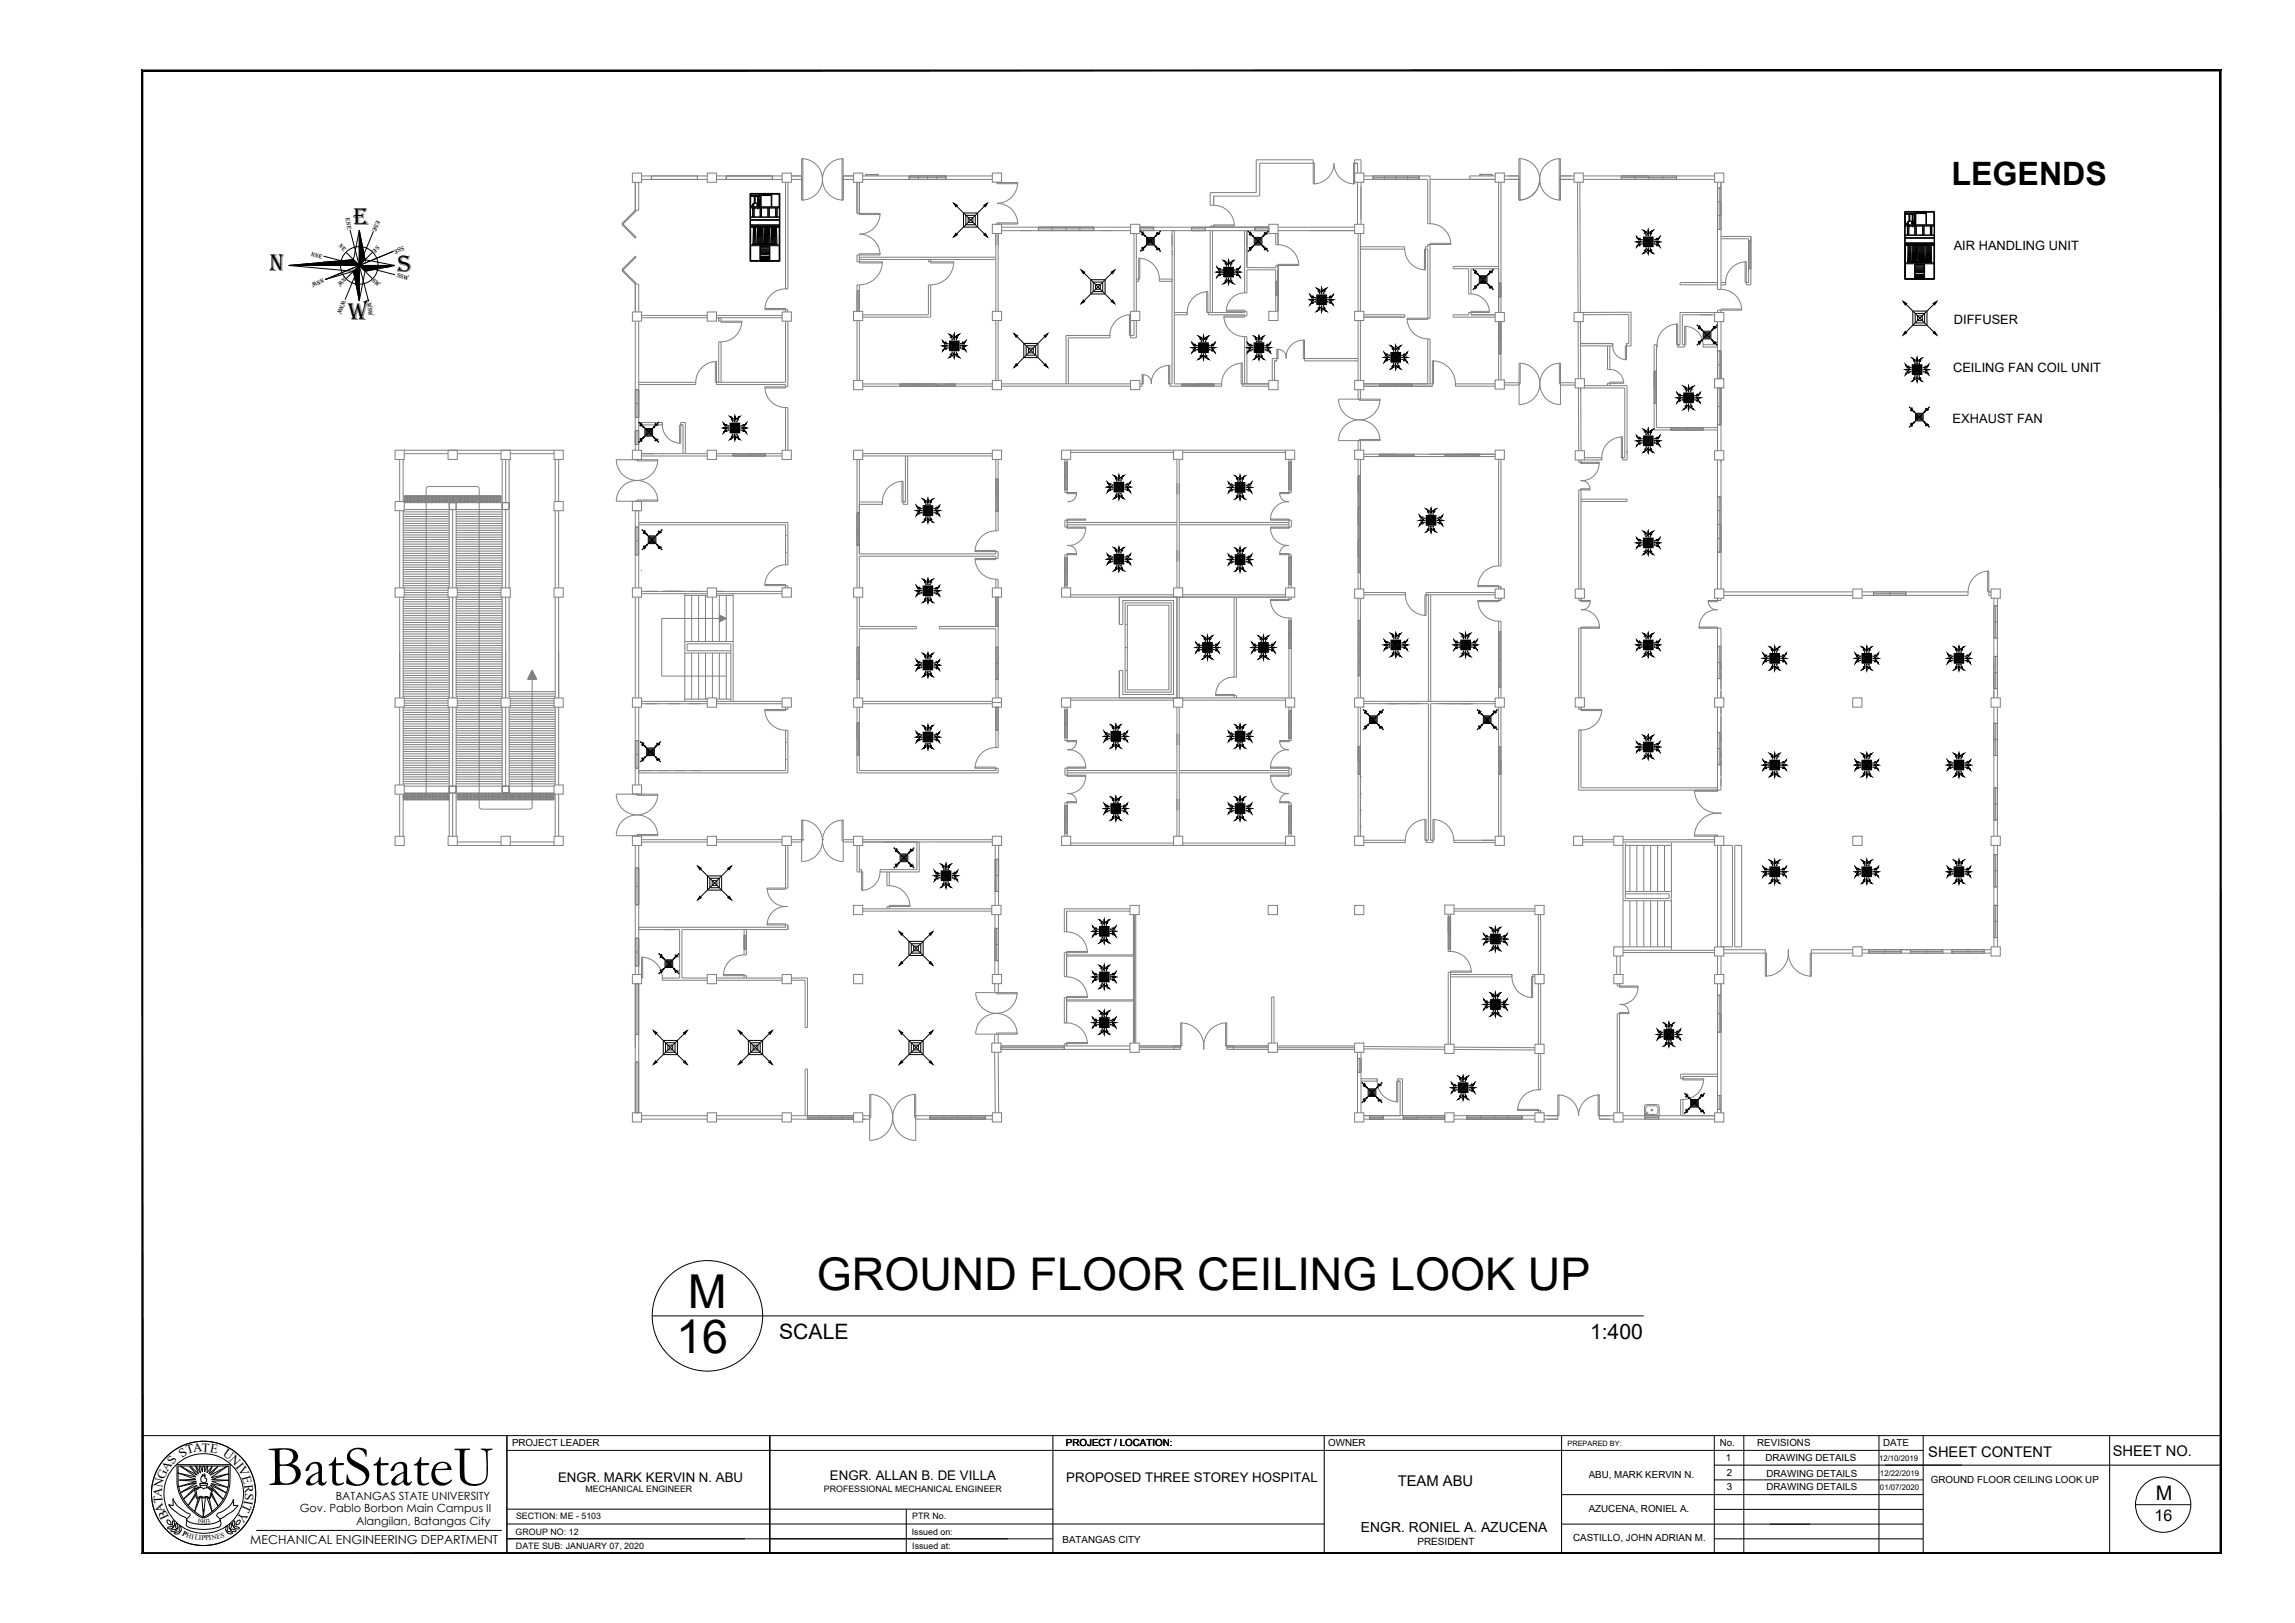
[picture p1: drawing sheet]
<svg xmlns="http://www.w3.org/2000/svg" width="420mm" height="297mm" viewBox="0 0 420 297" stroke-linecap="round" stroke-linejoin="round" font-family="sans-serif">
<defs><g id="words">
<text font-size="10.6" x="49" y="271.8">BatStateU</text>
<g font-size="8.6">
<text x="125.9" y="239.5">M</text>
<text x="123.8" y="247.6">16</text>
</g>
<text font-size="8.2" x="149.5" y="236.1">GROUND FLOOR CEILING LOOK UP</text>
<text font-size="5.9" x="357.3" y="33.9">LEGENDS</text>
<g font-size="4.5">
<text x="64.6" y="41.3">E</text>
<text x="49.3" y="49.7">N</text>
<text x="72.8" y="49.7">S</text>
<text x="63.7" y="58.6">W</text>
</g>
<g font-size="3.9">
<text x="142.7" y="245">SCALE</text>
<text x="291.1" y="245">1:400</text>
</g>
<text font-size="3.7" x="394.7" y="274.6">M</text>
<text font-size="2.9" x="394.4" y="278.3">16</text>
<g font-size="2.7">
<text x="353" y="266.7">SHEET CONTENT</text>
<text x="386.8" y="266.4">SHEET NO.</text>
<text x="255.9" y="271.9">TEAM ABU</text>
</g>
<text font-size="2.5" x="249.2" y="280.5">ENGR. RONIEL A. AZUCENA</text>
<g font-size="2.4">
<text x="357.7" y="45.8">AIR HANDLING UNIT</text>
<text x="357.7" y="59.3">DIFFUSER</text>
<text x="357.6" y="68.1">CEILING FAN COIL UNIT</text>
<text x="357.5" y="77.4">EXHAUST FAN</text>
<text x="102.2" y="271.2">ENGR. MARK KERVIN N. ABU</text>
<text x="151.9" y="270.9">ENGR. ALLAN B. DE VILLA</text>
<text x="195.2" y="271.3">PROPOSED THREE STOREY HOSPITAL</text>
</g>
<g font-size="2.3">
<text x="30.6" y="269.4" transform="rotate(-56 30.6 269.4)">A</text>
<text x="31.7" y="268.1" transform="rotate(-57 31.7 268.1)">S</text>
<text x="33.3" y="266.8" transform="rotate(-33 33.3 266.8)">S</text>
<text x="34.3" y="266.2" transform="rotate(-15 34.3 266.2)">T</text>
<text x="35.4" y="265.8" transform="rotate(-6 35.4 265.8)">A</text>
<text x="36.9" y="265.7" transform="rotate(3 36.9 265.7)">T</text>
<text x="38.4" y="265.8" transform="rotate(11 38.4 265.8)">E</text>
<text x="40.7" y="266.4" transform="rotate(36 40.7 266.4)">U</text>
<text x="41.9" y="267.3" transform="rotate(46 41.9 267.3)">N</text>
<text x="43.1" y="268.4" transform="rotate(52 43.1 268.4)">I</text>
<text x="43.5" y="268.9" transform="rotate(62 43.5 268.9)">V</text>
<text x="29.6" y="274" transform="rotate(-85 29.6 274)">A</text>
<text x="29.7" y="272.3" transform="rotate(-78 29.7 272.3)">N</text>
<text x="29.8" y="275.1" transform="rotate(-94 29.8 275.1)">T</text>
<text x="30.1" y="270.9" transform="rotate(-66 30.1 270.9)">G</text>
<text x="44.3" y="270.3" transform="rotate(75 44.3 270.3)">E</text>
<text x="44.7" y="275.2" transform="rotate(114 44.7 275.2)">T</text>
<text x="44.7" y="271.7" transform="rotate(84 44.7 271.7)">R</text>
<text x="44.8" y="274.5" transform="rotate(100 44.8 274.5)">I</text>
<text x="44.9" y="273.2" transform="rotate(94 44.9 273.2)">S</text>
<text x="30.3" y="276.5" transform="rotate(-110 30.3 276.5)">A</text>
<text x="31" y="277.7" transform="rotate(-115 31 277.7)">B</text>
<text x="44.1" y="276.5" transform="rotate(122 44.1 276.5)">Y</text>
<text x="45.8" y="282.6">MECHANICAL ENGINEERING DEPARTMENT</text>
</g>
<g font-size="2.1">
<text x="61.5" y="274.5">BATANGAS STATE UNIVERSITY</text>
<text x="54.9" y="276.8">Gov. Pablo Borbon Main Campus II</text>
<text x="65.2" y="279.1">Alangilan, Batangas City</text>
</g>
<g font-size="1.8">
<text x="93.7" y="264.6">PROJECT LEADER</text>
<text x="195.1" y="264.7">PROJECT / LOCATION:</text>
<text x="243.2" y="264.7">OWNER</text>
<text x="314.9" y="264.7">No.</text>
<text x="316" y="267.3">1</text>
<text x="321.7" y="264.7">REVISIONS</text>
<text x="323.2" y="267.4">DRAWING DETAILS</text>
<text x="344.7" y="264.7">DATE</text>
<text x="290.9" y="270.5">ABU, MARK KERVIN N.</text>
<text x="316.1" y="270.2">2</text>
<text x="316.1" y="272.8">3</text>
<text x="323.4" y="270.2">DRAWING DETAILS</text>
<text x="323.4" y="272.8">DRAWING DETAILS</text>
<text x="353.5" y="271.4">GROUND FLOOR CEILING LOOK UP</text>
<text x="290.9" y="276.8">AZUCENA, RONIEL A.</text>
<text x="194.5" y="282.4">BATANGAS CITY</text>
<text x="259.5" y="282.8">PRESIDENT</text>
<text x="288" y="282.1">CASTILLO, JOHN ADRIAN M.</text>
</g>
<g font-size="1.6">
<text x="107.2" y="273">MECHANICAL ENGINEER</text>
<text x="150.8" y="273">PROFESSIONAL MECHANICAL ENGINEER</text>
<text x="94.4" y="280.8">GROUP NO: 12</text>
<text x="94.5" y="278">SECTION: ME - 5103</text>
<text x="166.9" y="280.8">Issued on:</text>
<text x="167" y="278">PTR No.</text>
<text x="94.5" y="283.6">DATE SUB: JANUARY 07, 2020</text>
<text x="167" y="283.6">Issued at:</text>
</g>
<g font-size="1.4">
<text x="344" y="267.3">12/10/2019</text>
<text x="344.2" y="270.2">12/22/2019</text>
<text x="344.2" y="272.8">01/07/2020</text>
</g>
<g font-size="1.3">
<text x="287" y="264.6">PREPARED BY:</text>
<text x="33.3" y="280.9" transform="rotate(28 33.3 280.9)">P</text>
<text x="34" y="281.3" transform="rotate(18 34 281.3)">H</text>
<text x="35" y="281.6" transform="rotate(10 35 281.6)">I</text>
<text x="35.6" y="281.7" transform="rotate(9 35.6 281.7)">L</text>
<text x="36.1" y="278.7" transform="rotate(9 36.1 278.7)">1</text>
<text x="36.4" y="281.9" transform="rotate(1 36.4 281.9)">I</text>
<text x="36.7" y="278.8">90</text>
<text x="36.9" y="281.9">P</text>
<text x="37.6" y="281.9" transform="rotate(-8 37.6 281.9)">PI</text>
<text x="38" y="278.8" transform="rotate(-15 38 278.8)">3</text>
<text x="38.8" y="281.8" transform="rotate(-13 38.8 281.8)">N</text>
<text x="39.8" y="281.6" transform="rotate(-14 39.8 281.6)">ES</text>
</g>
<g font-size="1.1">
<text x="63.3" y="39.9" transform="rotate(81 63.3 39.9)">ene</text>
<text x="68.9" y="40.3" transform="rotate(113 68.9 40.3)">ese</text>
<text x="56.9" y="46.8" transform="rotate(14 56.9 46.8)">nne</text>
<text x="62" y="45.1" transform="rotate(45 62 45.1)">nE</text>
<text x="69" y="44.9" transform="rotate(135 69 44.9)">se</text>
<text x="73.8" y="45" transform="rotate(158 73.8 45)">sse</text>
<text x="59.1" y="50.9" transform="rotate(158 59.1 50.9)">nnw</text>
<text x="62.9" y="50.8" transform="rotate(135 62.9 50.8)">nw</text>
<text x="68" y="51.3" transform="rotate(45 68 51.3)">sw</text>
<text x="72.6" y="50.7" transform="rotate(14 72.6 50.7)">ssw</text>
<text x="62.6" y="54.9" transform="rotate(113 62.6 54.9)">wnw</text>
<text x="67.2" y="55.5" transform="rotate(82 67.2 55.5)">wsw</text>
</g>
</g></defs>
<!-- layer: 0 -->
<g fill="none" stroke="#808080" stroke-width=".18">
<path d="M115.8 31.7h1.7v1.7h-1.7zM116.3 33.4v5.1h.6v-5.1M117.5 32.8h12M117.5 32.2h12M119.3 32.2h8.4v.6h-8.4zM119.3 32.2v.6M127.7 32.2v.6M129.5 31.7h1.7v1.7h-1.7zM131.2 32.8h12M131.2 32.2h12M133 32.2h8.4v.6h-8.4zM133 32.2v.6"/>
<path d="M141.4 32.2v.6M143.2 31.7h1.7v1.7h-1.7zM143.8 33.4v19.5h.4v-19.5M144.9 32.8h2.1M144.9 32.2h1.9M146.8 29v7.6M146.8 29h.2v7.6h-.2M146.8 29a3.8 3.8 0 0 1 3.8 3.8 3.8 3.8 0 0 1-3.8 3.8M154.2 32.8h2.1M154.4 29v7.6M154.4 29h-.2v7.6h.2M154.4 32.6v.4"/>
<path d="M154.4 29a3.8 3.8 0 0 0-3.8 3.8 3.8 3.8 0 0 0 3.8 3.8M154.4 32.2h1.9M156.3 31.7h1.6v1.7h-1.6zM156.9 33.4v5.7h4.2M157.3 33.4v5.9h3.8v-.2M157.9 32.8h23.8M157.9 32.2h23.8M158.5 32.2v-.3l.1 .3M158.6 32h2.1M158.6 31.9h2.1M160.7 32.2v-.3l.1 .3M161.1 39.1a3.8 3.8 0 0 1-3.8 3.8 3.8 3.8 0 0 1 3.8 3.8"/>
<path d="M166.4 32.2h6.8v.6h-6.8zM166.4 32.2v.6M166.4 32.5h6.8M168.1 32.2v.6M169.8 32.2v.6M171.5 32.2v.6M173.2 32.2v.6M181.7 31.7h1.7v1.7h-1.7zM182.3 33.4h4M182.5 33.4v.2h3.8v-.2M182.7 33.4h.1M186.3 33.4a3.8 3.8 0 0 1-3.8 3.8 3.8 3.8 0 0 1 3.8 3.8"/>
<path d="M222.2 37.6a3.8 3.8 0 0 1 3.8 3.8h-4.4v.2M240.4 33.7v-4.5h-10.4v6h-8.4v2.4h.6M240.4 33.7a3.8 3.8 0 0 0 3.8-3.8 3.8 3.8 0 0 0 3.8 3.8M240.6 33.7v-3.8h-10v6h-8.4v1.7M248 31.7h1.7v1.7h-1.7zM248.5 31.7v-1.8h-.7v3.8M248.5 33.4v7.6M249.2 31.7v-2.5h-1.2v4.5M249.2 33.4v7.6M249.7 32.8h11.7v8.1h.4M249.7 32.2h12.1v8.7M251.4 32.2h8.4v.6h-8.4z"/>
<path d="M251.4 32.5h8.4M251.4 32.2v.6M253.5 32.2v.6M255.6 32.2v.6M257.7 32.2v.6M259.8 32.2v.6M261.8 32.8h11.9M271 32h2.1M271 31.9h2.1M271 32.2l-.1-.3v.3M273.1 32.2v-.3l.1 .3M273.7 31.7h1.7v1.7h-1.7z"/>
<path d="M273.7 32.2h-4.6v.6M274.4 33.4v23.8M274.8 33.4v23.8M275.4 32.8h2.9M275.4 32.2h2.7M278.1 29h.2v7.6h-.2M278.1 29v7.6M278.1 29a3.8 3.8 0 0 1 3.8 3.8 3.8 3.8 0 0 1-3.8 3.8M281.9 32.8a3.8 3.8 0 0 1-3.8 3.8M285.5 32.8h2.7M285.5 29h.2v7.6h-.2zM285.7 32.2h2.5"/>
<path d="M285.7 29a3.8 3.8 0 0 0-3.8 3.8 3.8 3.8 0 0 0 3.8 3.8M288.2 31.7h1.7v1.7h-1.7zM288.8 33.4l.1 23.8M289.2 33.4l.1 23.8 9.3-.1v6.2h-1v2.5h.2v-2.9h.4v-5.3h-8.3M289.9 32.8h24M289.9 32.2h24M296.8 32.2h10.1v.6h-10.1zM296.8 32.2v.6M296.8 32.5h10.1M299.3 32.2v.6M301.9 32.2v.6M304.4 32.2v.6"/>
<path d="M306.9 32.2v.6M313.9 31.7h1.7v1.7h-1.7zM314.4 34.4h.7v7.6h-.7zM314.4 33.4v19.6h.7M314.4 34.4h.7M314.4 36.9h.7M314.4 39.5h.7M314.7 34.4v7.6M315.1 33.4v19.6M113.9 40.9l2.4-2.4 .1 .1-2.3 2.4zM113.9 41.2l.2-.2 2.3 2.4-.1 .2zM113.9 49.6l.2-.2 2.3 2.4-.1 .2z"/>
<path d="M113.9 49.3l2.4-2.4 .1 .2-2.3 2.3zM115.8 57.1h1.7v1.7h-1.7zM116.3 57.1v-5.1h.6v5.1M116.3 58.8v23.6M116.9 58.8v23.6M117.5 58.2h12M117.5 57.7h12M129.5 57.1h1.7v1.7h-1.7zM131.2 58.2h12M131.2 57.7h12M131.6 58.2v.6h4.2M132 58.2v.8h3.8v-.2"/>
<path d="M135.8 58.8a3.8 3.8 0 0 1-3.8 3.8M143.2 57.1h1.7v1.7h-1.7zM143.8 57.1v-.6h-3.8v.2h4.2v.4M143.8 58.8v11.2h-12.8v-3.8h.2M144 52.9a3.8 3.8 0 0 0-4 3.6M144.2 58.8v12h-4.2v.2h3.8v-.6h-12.6v-4.2M156.3 57h1.6v1.7h-1.6zM156.9 46.7v1.2h4.6v.2h-4.2v-1.7h3.8v.3zM156.9 58.7v10.9M156.9 53.2h.4M157.1 53.2v3.8M157.3 52.1v4.9"/>
<path d="M157.3 58.7v10.9M157.3 52.1h-.4v4.9M157.3 47.5h25M157.3 47.1h25M161.5 47.9a4.2 4.2 0 0 1-4.2 4.2M170 47.5v.4h4.6a4.2 4.2 0 0 1-4.2 4.2M170.4 52.1h-.4v5.5h-12.1M170.4 52.1v5.9h-12.5M170.4 47.5v.6h4.2M181.7 57h1.7v1.7h-1.7zM181.7 41h1.7v1.7h-1.7zM182.3 42.7v14.3"/>
<path d="M182.3 58.7v10.9M182.5 41v-.2h3.8v.2M182.7 41h.1M182.7 42.7v14.3M182.7 58.7v10.9M183.4 42.2h23.6M183.4 41.6h23.6M186.3 41h-4M190.1 41.6h10.1v.6h-10.1zM190.1 41.9h10.1M190.1 41.6v.6M192.6 41.6v.6"/>
<path d="M195.2 41.6v.6M197.7 41.6v.6M200.2 41.6v.6M207 57h1.7v1.7h-1.7zM207 41h1.7v1.7h-1.7zM207 57.6h-.2v3.8h.8v-2.7M207 57.6v4.2h1v-3.1M207 57.6a3.8 3.8 0 0 0-3.8 3.9M207.6 42.7v14.3M208 42.7v14.3M208.5 47.3h.2v3.8h-.7M208.5 47.3v4.2h-.5"/>
<path d="M208.5 47.3a3.8 3.8 0 0 1 3.8 3.8M208.7 41.6h2.5v.6h-2.5zM208.7 42.2h23.6M208.7 41.6h23.6M208.7 41.9h2.5M211.2 41.6v.6M214.6 46.5h.1M214.6 42.2v28.1h-.4v.4h9.5a3.8 3.8 0 0 1 3.7-4.2M214.6 51.1h-2.4v.4h2.4M215 57.6h2.3M215 42.2v28.1h8.6v.4M215 57.2h2.3v.4"/>
<path d="M218.2 41.6h2.5v.6h-2.5zM218.2 41.9h2.5M218.2 41.6v.6M220.7 41.6v.6M221.1 53.4a3.8 3.8 0 0 0-3.7 4.2M221.2 57.2v.4h6.7v.4h-3.8M221.6 42.2v15M222 42.2v15M224.1 57.9a3.8 3.8 0 0 0 3.9 3.7M224.5 56.8h3.4v.4h-7v-3.8h.2v3.8M226 41.2h-3.8v.4M227.9 42.2v11.4h.4v-4.2h5.3v7.6"/>
<path d="M227.9 53.6a3.4 3.4 0 0 0-3.4 3.4h3.8v.8h-4.2v.2M228.3 42.2v6.8h5.3v-.4h4.2v-.2h-3.8v8.6M229.8 41.6h2.5v.6h-2.5zM229.8 41.6v.6M229.8 41.9h2.5M232.3 57h1.7v1.7h-1.7zM232.3 41h1.7v1.7h-1.7zM233.6 51.5h.4v2.5h-.4zM233.6 51.5h.4M233.6 42.7v2.1h.4v-2.1M233.6 54h.4M233.8 51.5v2.5"/>
<path d="M233.9 44.8a3.8 3.8 0 0 1 3.9 3.7M234 42.2h14M234 41.6h14M248 57h1.7v1.7h-1.7zM248 41h1.7v1.7h-1.7zM248.6 42.7v14.3M248.6 58.7v10.9M249.1 42.7v14.3M249.1 58.7v10.9M249.1 45.2h8.1v.4h-8.1M249.7 57.6h7.5v.4h-7.5M257.2 45.5a3.8 3.8 0 0 0 3.8 3.9"/>
<path d="M257.6 58.2a3.8 3.8 0 0 0 3.8 3.8M261 49.4v-4.2h.4v-.5h4.2v-.2h-3.8v13.7h-4.2M261 49.4h-.2v-3.8h.6v12.8h-3.8v-.2M261.8 40.9a3.8 3.8 0 0 1 3.8 3.8M266 58h7.7M266 58h.1M269.3 53.8a3.4 3.4 0 0 1 3.4 3.4M273.7 57.2h1.7v1.7h-1.7zM273.7 57.6h-4.4v-.6h3.4v.2h-3.8v.4h-2.9v.4M274.4 58.9h.4v5.9h-.4zM274.4 51.8h.4v2.5h-.4zM274.4 58.9v10.6"/>
<path d="M274.4 58.9h.4v10.6M274.4 48.8h-8.4v.4h2.9v4.6h.4M274.4 49.2h-5.1v4.6M274.4 51.8h.4M274.4 54.3h.4M274.6 51.8v2.5M274.6 58.9v5.9M288.2 57.2h1.7v1.7h-1.7zM288.9 58.9l.1 10.4M298.2 57.1v.1M307.1 59.3v4.2h1.3v-3.8M307.2 59.3a3.8 3.8 0 0 0-3.8 4.2h-.1v14.8h11.1"/>
<path d="M308.4 59.7a3.4 3.4 0 0 1 3.4 3.8h2.6M313.9 57.2h1.7v1.7h-1.7zM313.9 57.6h-5.9v5.5h.6v-3.4h-.2M313.9 57.2h-6.3v5.9h-.7v-3.8h.2M314.4 58.9v10.4M314.4 51.7h-6.8v.4h6.8M314.4 42h.7M315.1 58.9v10.4M315.1 43.7h5v8h-.6v-3.8h.2M315.1 43.3h5.4v8.8h-.8v-4.2M315.1 51.7h.8v.4M315.1 53a3.8 3.8 0 0 1 3.8 3.8"/>
<path d="M318.9 56.8v-.2h-3.8v.6M318.9 56.8h-4.5v.4M319.7 47.9a3.8 3.8 0 0 0-3.8 4.2h-.8M320.1 44.1h.4v5.1h-.4zM320.1 49.2h.4M320.1 44.1h.4M320.1 46.6h.4M320.3 44.1v5.1M116.3 71.3h.6v5.1h-.6zM116.3 78.8h.6v2.6h-.6zM116.3 78.8h.6M116.3 71.3h.6"/>
<path d="M116.3 76.4h.6M116.3 73.9h.6M116.6 71.3v5.1M116.6 78.8v2.6M116.9 77.3h4.4a3.4 3.4 0 0 0 3.1 3.8M116.9 70h10.5v.4h-10.5M121.3 77.3v.5h-4.4M131.2 66.2a3.8 3.8 0 0 0-3.8 3.8M132 62.6v7.4M132 62.6h-.4v7.4M140 70.9a3.8 3.8 0 0 0 3.9 3.7M156.3 69.6h1.6v1.7h-1.6z"/>
<path d="M157.9 70.3h23.8M157.9 70.7h23.8M164.8 70.3h10.1v.4h-10.1zM164.8 70.3v.4M164.8 70.5h10.1M166.4 70.3v.4M168.1 70.3v.4M169.8 70.3v.4M171.5 70.3v.4M173.2 70.3v.4M174.9 70.3v.4M181.7 69.6h1.7v1.7h-1.7z"/>
<path d="M183.4 70.3h23.6M183.4 70.7h23.6M195.2 70.3v-8.9h8v.4h-7.6v8.5M207 69.6h1.7v1.7h-1.7zM208.7 70.3h.4M209.1 68.6h.2v1.7h-.2zM209.1 70.3v.4h-.4M213.9 66.9h.3v3.4h-.3zM213.9 66.9a3.2 3.2 0 0 0-3.1 3.4 1.5 1.5 0 0 0-1.5-1.7M216.4 70.3h5.9v.2h-5.9zM216.4 70.3v.4M216.4 70.5h5.9"/>
<path d="M219.3 70.3v.4M222.3 70.3v.4M227.4 66.5h-.2v3.8h5.1M227.4 66.5v4.2h4.9M227.9 70.3v-8.7h.4v8.7M232.3 69.6h1.7v1.7h-1.7zM233.8 63.9h.2v1.7h-.2zM233.8 65.6v.4h-.5v3.6M233.8 65.6h-.9v4M238.6 62.2h.2v3.4h-.2zM238.6 65.6h10M238.6 62.2a3.2 3.2 0 0 0-3.1 3.4 1.49 1.49 0 0 0-1.5-1.7"/>
<path d="M238.8 65.6v.4h9.8M245.1 73l7.5 .1a3.8 3.8 0 0 1-3.8 3.7 3.8 3.8 0 0 1-3.7-3.8zM246.2 78a3.8 3.8 0 0 1 4.1-.9 3.8 3.8 0 0 1 2.3 3.5h-7.5a3.8 3.8 0 0 1 1.1-2.6zM248 69.6h1.7v1.7h-1.7zM248.6 71.3v1.8M248.8 73.1v.2h3.8v-.2M249.1 71.3v1.8M252.6 70.3h5.9v.4h-5.9zM252.6 70.5h5.9M252.6 70.3v.4M255.5 70.3v.4M258.5 70.3v.4"/>
<path d="M261.4 62h.4v8.3M261.4 62v8.3M262.2 66h.2v4.3h-12.7M262.2 66v4.7h-12.5M262.2 66a4.2 4.2 0 0 1 4.2 4.7h7.3M273.7 69.5h1.7v1.7h-1.7zM273.7 70.3h-7.2v.4M274.4 61.8h.4M274.4 64.8h.4M275.4 70.5h2.7M275.4 70h2.7M278.1 66.5a3.8 3.8 0 0 1 3.8 3.8 3.8 3.8 0 0 1-3.8 3.7z"/>
<path d="M278.3 66.5v3.8h-.2M283 67.6a3.8 3.8 0 0 1 2.7-1.1v7.5a3.8 3.8 0 0 1-3.5-2.3 3.8 3.8 0 0 1 .8-4.1zM285.5 66.5v3.8h.2M285.7 70.5h2.7M285.7 70h2.7M288.4 69.3h1.7v1.7h-1.7zM289 71.4v-.4v11.5M289.4 63.3h5.8l.1-.4h-5.9l-.1-4 .1 10.4M289.4 71.6v-.6v11.5M290.1 71h7.4v12.8h-.7v-3.8h.2M290.1 70.6h7.8v13.6h-.9v-4.2M294.3 70.6v-.4h2.9v-.3h-2.5v.7"/>
<path d="M294.3 63.3v4.3M294.3 67.6a2.53 2.53 0 0 1 3 2.5M294.7 63.3v4.3h-.4M295.3 62.9a2.53 2.53 0 0 0 2.4 2.9M297 80a3.8 3.8 0 0 0-3.7 4.2M302.8 67.9h.5v5.9h-.5zM302.8 67.9h.5M302.8 73.8h.5M302.8 70.9h.5M303 67.9v5.9M303.4 63.5v-.4h-.6v15.6h11.6M305.9 78.3h5.9v.4h-5.9z"/>
<path d="M305.9 78.3v.4M305.9 78.5h5.9M308.8 78.3v.4M311.8 63.1h2.6M311.8 78.3v.4M313.9 69.3h1.7v1.7h-1.7zM314.4 64.2h.7v5.1h-.7zM314.4 71h.7v6.8h-.7zM314.4 71v11.5M314.4 77.8h.7M314.4 74.4h.7M314.4 64.2h.7"/>
<path d="M314.4 66.8h.7M314.7 64.2v5.1M314.7 71v6.8M315.1 71v11.5M72.3 82.4h1.7v1.7h-1.7zM72.3 91.8h1.7v1.7h-1.7zM73.2 84.1v7.7M73.2 93.5v14.1M73.8 84.1v7.7M73.8 99.6h8.4M73.8 99.2h8.4M73.8 98.7h8.4"/>
<path d="M73.8 98.3h8.4M73.8 97.9h8.4M73.8 97.5h8.4M73.8 97.1h8.4M73.8 96.6h8.4M73.8 96.2h8.4M73.8 95.8h8.4M73.8 95.4h8.4M73.8 95h8.4M73.8 94.5h8.4M73.8 94.1h8.4M73.8 93.7h8.4"/>
<path d="M74 83h8M74 90.7h17.7v1.3h-17.7zM74 93.3h19.2M74 82.4h27.4M75.3 90.7v1.3M76.5 90.7v1.3M77.8 90.7v1.3M79.1 90.7v1.3M80.3 90.7v1.3M81.6 90.7v1.3M82 82.4h1.7v1.7h-1.7zM82.2 92v15.6h-8.4v-14.1"/>
<path d="M82.9 90.7v1.3M82.9 93.3v14.3M83.5 99.6h8.4M83.5 99.2h8.4M83.5 98.7h8.4M83.5 98.3h8.4M83.5 97.9h8.4M83.5 97.5h8.4M83.5 97.1h8.4M83.5 96.6h8.4M83.5 96.2h8.4M83.5 95.8h8.4"/>
<path d="M83.5 95.4h8.4M83.5 95h8.4M83.5 94.5h8.4M83.5 94.1h8.4M83.5 93.7h8.4M83.7 83h8M84.1 90.7v1.3M85.4 90.7v1.3M86.7 90.7v1.3M87.3 89h-8.9l-.2 .1-.2 .4v56.9M87.3 89l.2 .1 .2 .4v58.2l.2 .3 .3 .1M87.9 90.7v1.3"/>
<path d="M89.2 90.7v1.3M90.5 90.7v1.3M91.7 82.4h1.7v1.7h-1.7zM91.9 92h1.3M91.9 84.1v23.5h-8.4v-15.6M92.6 84.1v7.9M92.6 93.3v14.3M93.2 84.1v23.5M93.4 83h8M101.4 82.4h1.7v1.7h-1.7zM101.4 91.8h1.7v1.7h-1.7zM101.6 84.1v7.7"/>
<path d="M101.6 93.5v14.1M102.3 84.1v7.7M102.3 93.5v14.1M112.8 84.1h7.6a3.8 3.8 0 0 1-3.8 3.8 3.8 3.8 0 0 1-3.8-3.8zM113.9 89a3.8 3.8 0 0 1 4.2-.8 3.8 3.8 0 0 1 2.3 3.5h-7.6a3.8 3.8 0 0 1 1.1-2.7zM115.8 82.4h1.7v1.7h-1.7zM115.8 91.8h1.7v1.7h-1.7zM116.3 96.5h.6v5h-.6zM116.3 84.1h.1M116.3 91.7v.1M116.3 96.5h.6M116.3 99h.6"/>
<path d="M116.3 81.4h.6M116.6 84.1v.3h3.8v-.3M116.6 91.7v-.2h3.8v.2M116.6 96.5v5M116.9 84.1h.1M116.9 91.7v.1M116.9 95.6h27.3v7.8h-.4M116.9 96.1h26.9v7.3M117.5 83h12M117.5 83.5h12M121.3 83h.1M125.1 83v-5.2h-.7v3.3h.2v-3.8h.9v5.7"/>
<path d="M129.5 82.4h1.7v1.7h-1.7zM131.2 83h12M131.2 83.5h12M134.2 83h5.9v.5h-5.9zM134.2 83v.5M134.2 83.2h5.9M137.2 83v.5M140.1 83v.5M143.2 82.4h1.7v1.7h-1.7zM143.8 98h.1M143.8 82.4v-7.8h.4v7.8M156.3 82.4h1.6v1.7h-1.6z"/>
<path d="M156.9 93.9h.4v5.9h-.4zM156.9 84.1v23.5M156.9 93.9h.4M156.9 99.8h.4M156.9 96.8h.4M157.1 93.9v5.9M157.3 84.1v17.3h25v-.7h-3.8v.3M157.3 91.9h4.2v.4M157.9 83h23.8M157.9 83.4h23.8M165.3 88.1a3.8 3.8 0 0 0-3.7 4.2h-4.3M165.8 83.4v8.5h-.7v-3.8h.2"/>
<path d="M166.2 83.4v8.9h-.9v-4.2M181.7 82.4h1.7v1.7h-1.7zM182.3 87.7h.4v5.9h-.4zM182.3 84.1v13.1M182.3 87.7h.4M182.3 93.6h.4M182.3 90.6h.4M182.3 97.2a3.8 3.8 0 0 0-3.8 3.7M182.5 87.7v5.9M182.7 84.1v13.1h-.4M194.3 82.4h1.7v1.7h-1.7zM195 84.6h.4v5h-.4z"/>
<path d="M195 84.6h.4M195 87.1h.4M195 84.1v6h.4M195 89.6h.4M195.2 84.6v5M195.4 96.5h3.4v.2h-3.4zM195.4 95h3.4v.2h-3.4zM195.4 90.1h1.7v.2h-1.7zM195.4 95.2h-.4v1.3h.4M195.4 84.1v6.2M195.4 95v1.7M195.4 96h20.1"/>
<path d="M195.4 95.6h20.1M196 82.4h18.8M196 82.8h18.8M197.1 90.3a1.49 1.49 0 0 1-1.7 1.5M198.8 96.7a3.2 3.2 0 0 1-3.4 3.1 1.48 1.48 0 0 1 1.7 1.5M214.8 82.4h1.7v1.7h-1.7zM215.5 84.1v23.5M215.9 96h20.1M215.9 95.6h20.1M215.9 84.1v23.5M216.5 82.4h18.8M216.5 82.8h18.8"/>
<path d="M232.6 95h3.4v.2h-3.4zM232.6 96.5h3.4v.2h-3.4zM232.6 96.7a3.2 3.2 0 0 0 3.4 3.1 1.49 1.49 0 0 0-1.7 1.5M234.3 90.1h1.7v.2h-1.7zM234.3 90.3a1.5 1.5 0 0 0 1.7 1.5 3.2 3.2 0 0 0-3.4 3.2M235.3 82.4h1.7v1.7h-1.7zM236 84.6h.4v5h-.4zM236 84.6h.4M236 95.2h.4v1.3h-.4M236 87.1h.4M236 84.1v6.2M236 95v1.7"/>
<path d="M236 89.6h.4M236.2 84.6v5M236.4 84.1v6h-.4M248 82.4h1.7v1.7h-1.7zM248.6 87.1h.5v17.7h-.5zM248.6 80.6v1.8M248.6 84.1v23.7M248.6 93h.5M248.6 98.9h.5M248.6 95.9h.5M248.6 87.1h.5M248.6 90h.5"/>
<path d="M248.8 80.6v-.2h3.8v.2M248.8 87.1v17.7M249.1 80.6v1.8M249.1 84.1v23.7M249.7 83.1h24M249.7 83.6h24M252.5 83.1h6.4v.5h-6.4zM252.5 83.1v.5M252.5 83.3h6.4M258.9 83.1v.5M264.6 83.1h6.3v.5h-6.3zM264.6 83.1v.5"/>
<path d="M264.6 83.3h6.3M270.9 83.1v.5M273.7 82.4h1.7v1.7h-1.7zM274.4 84.1v19.5M274.8 84.1v19.5h-.4M288.4 82.5h1.7v1.7h-1.7zM289 84.2v.4h.4v-.4M289.4 84.6h3.4v.2h-3.4zM289.4 89.5h1.7v.2h-1.7zM289.4 88h.1M289.4 91.4h8.5v.4h-8.5M290.1 83.8h3.1v.4h-3.1"/>
<path d="M292.8 84.8a3.2 3.2 0 0 1-3.4 3.2 1.5 1.5 0 0 1 1.7 1.5M313.9 82.5h1.7v1.7h-1.7zM314.4 90.9h.7v10.2h-.7zM314.4 84.2v23.6M314.4 96h.7M314.4 90.9h.7M314.4 98.5h.7M314.4 93.5h.7M314.7 90.9v10.2M315.1 84.2v23.6M72.3 107.6h1.7v1.7h-1.7zM73.2 109.3v18.4"/>
<path d="M73.8 119.8h8.4M73.8 119.4h8.4M73.8 119h8.4M73.8 118.6h8.4M73.8 118.1h8.4M73.8 117.7h8.4M73.8 117.3h8.4M73.8 116.9h8.4M73.8 116.5h8.4M73.8 116h8.4M73.8 115.6h8.4M73.8 115.2h8.4"/>
<path d="M73.8 114.8h8.4M73.8 114.3h8.4M73.8 113.9h8.4M73.8 113.5h8.4M73.8 113.1h8.4M73.8 112.7h8.4M73.8 112.2h8.4M73.8 111.8h8.4M73.8 111.4h8.4M73.8 111h8.4M73.8 110.5h8.4M73.8 110.1h8.4"/>
<path d="M73.8 109.7h8.4M73.8 107.2h8.4M73.8 106.8h8.4M73.8 106.3h8.4M73.8 105.9h8.4M73.8 105.5h8.4M73.8 105.1h8.4M73.8 104.6h8.4M73.8 104.2h8.4M73.8 103.8h8.4M73.8 103.4h8.4M73.8 103h8.4"/>
<path d="M73.8 102.5h8.4M73.8 102.1h8.4M73.8 101.7h8.4M73.8 101.3h8.4M73.8 100.9h8.4M73.8 100.4h8.4M73.8 100h8.4M74 108.9h8M74 108.4h8M74 108h8M82 107.6h1.7v1.7h-1.7zM82.9 109.3v18.4"/>
<path d="M83.5 119.8h8.4M83.5 119.4h8.4M83.5 119h8.4M83.5 118.6h8.4M83.5 118.1h8.4M83.5 117.7h8.4M83.5 117.3h8.4M83.5 116.9h8.4M83.5 116.5h8.4M83.5 116h8.4M83.5 115.6h8.4M83.5 115.2h8.4"/>
<path d="M83.5 114.8h8.4M83.5 114.3h8.4M83.5 113.9h8.4M83.5 113.5h8.4M83.5 113.1h8.4M83.5 112.7h8.4M83.5 112.2h8.4M83.5 111.8h8.4M83.5 111.4h8.4M83.5 111h8.4M83.5 110.5h8.4M83.5 110.1h8.4"/>
<path d="M83.5 109.7h8.4M83.5 107.2h8.4M83.5 106.8h8.4M83.5 106.3h8.4M83.5 105.9h8.4M83.5 105.5h8.4M83.5 105.1h8.4M83.5 104.6h8.4M83.5 104.2h8.4M83.5 103.8h8.4M83.5 103.4h8.4M83.5 103h8.4"/>
<path d="M83.5 102.5h8.4M83.5 102.1h8.4M83.5 101.7h8.4M83.5 101.3h8.4M83.5 100.9h8.4M83.5 100.4h8.4M83.5 100h8.4M83.7 108.9h8M83.7 108.4h8M83.7 108h8M91.7 107.6h1.7v1.7h-1.7zM92.6 109.3v18.4"/>
<path d="M93.2 109.3v18.4M101.4 107.6h1.7v1.7h-1.7zM101.6 109.3v18.4M102.3 109.3v18.4M115.8 107.6h1.7v1.7h-1.7zM116.3 107.6v-14.1h.6v14.1M116.3 109.3v18.4M116.3 101.5h.6M116.9 109.3v18.4M117.3 104.4h.3M117.5 108.7h12M117.5 108.2h12"/>
<path d="M125.4 108.7v19.7M125.4 119.5h8.4M125.4 117.4h8.8M125.4 109h4.1M126.6 109v8.4M126.6 119.5v8.4M127.9 109v8.4M127.9 119.5v8.4M129.2 109v8.4M129.2 119.5v8.4M129.5 107.6h1.7v1.7h-1.7zM130.4 109.3v8.1"/>
<path d="M130.4 119.5v8.2M131.2 109h3M131.2 108.7h12M131.2 108.2h12M131.7 109v8.4M131.7 119.5v8.4M131.7 112.6l1.3 .6M131.7 112.6v1.2M131.8 112.6v1.2M131.9 112.6v1.1M131.9 112.7v1M132 112.7v1"/>
<path d="M132.1 112.8v.8M132.2 112.8v.8M132.2 112.8v.7M132.3 112.9v.6M132.4 112.9v.6M132.5 112.9v.5M132.5 113v.4M132.6 113v.4M132.7 113v.3M132.7 113.1v.2M132.8 113.1v.2M132.8 113.1v.1"/>
<path d="M132.9 113.2h.1M133 113.2h-11.9v10.5h11.9M133 109v8.4M133 119.5v8.4M133 113.2l-1.3 .6M133.8 119.1h-8v-1.3h8v10.6M134.2 108.7v19.7M140 107.2h4.2v.4M140 107.2v-.2h3.8v.6M143.2 107.6h1.7v1.7h-1.7zM143.8 101.1h.1M143.8 103.4a3.8 3.8 0 0 0-3.8 3.8"/>
<path d="M156.3 107.6h1.6v1.7h-1.6zM156.9 118.5h.4v5.9h-.4zM156.9 109.3v18.4M156.9 118.5h.4M157.1 118.5v5.9M157.3 109.3v5.4h10.5v.4h-10.5v12.6M178.5 101h4.2v1.2h-4.2M178.5 102.2v.2h3.8v-.6h-25v5.8M178.5 102.2a3.8 3.8 0 0 0 3.8 3.8M181.7 107.6h1.7v1.7h-1.7zM182.3 118.5h.4v5.9h-.4zM182.3 109.3h.4v5.4h-.4z"/>
<path d="M182.3 106h.4v1.6M182.3 106v1.6M182.3 109.3v5.4M182.3 118.5h.4M182.5 109.3v5.4M182.5 118.5v5.9M182.7 109.3v18.4M182.7 114.7h-10.7v.4h10.3v12.6M194.3 107.6h1.7v1.7h-1.7zM195 102h.4v5.1h-.4zM195 102h.4M195 107.1h.4"/>
<path d="M195 104.6h.4M195.2 102v5.1M195.4 101.3h1.7v.2h-1.7zM195.4 101.3v6.3M195.4 101.5h-.4v6.1M196 109.3h39.3M196 108.9h18.8M204.9 114.3v-5h10.6v18.4h-10.6v-5M204.9 114.3h.7v-4.4h9.2v17.2h-9.2v-4.4h-.7M204.9 109.3v5M206 114.3v-4h8.4v16.4h-8.4v-4M206 114.3h.4"/>
<path d="M206 114.3v8.4M206 118.5h.4M206.4 114.3v-3.5h7.6v15.5h-7.6v-3.6M206.4 114.3v8.4M214.8 107.6h1.7v1.7h-1.7zM215.5 109.3v18.4M215.9 109.3v18.4M216.5 108.9h18.8M225.9 109.3v14.6h.5v-14.6M232.6 109.7h3.4v.2h-3.4zM232.6 109.9a3.2 3.2 0 0 0 3.4 3.2M234.3 101.3h1.7v.2h-1.7z"/>
<path d="M235.3 107.6h1.7v1.7h-1.7zM236 101.9h.4v5.1h-.4zM236 113.6h.4v5.1h-.4zM236 113.1h.4v14.6M236 107h.4M236 104.5h.4M236 101.5h.4v6.1M236 101.3v6.3M236 109.3v.4M236 113.1v14.6M236 101.9h.4M236 113.6h.4"/>
<path d="M236 118.7h.4M236 116.1h.4M236.2 101.9v5.1M236.2 113.6v5.1M236.4 109.3v.4h-.4M248 107.8h1.7v1.7h-1.7zM248.6 113.5h.5v10.2h-.5zM248.6 109.5v18.2M248.6 104.8h.5M248.6 101.8h.5M248.6 113.5h.5M248.6 118.6h.5"/>
<path d="M248.6 116.1h.5M248.8 113.5v10.2M249.1 109.5v18.2M249.7 108.4h7.6a3.8 3.8 0 0 0 3.8 4.2M257.3 108.4v.5h-7.6M261.5 108.9v19.5M261.9 108.9v19.5M270.6 107.4v-.2h3.8v.6M270.6 107.4h4.2v.4M270.6 109.9a3.8 3.8 0 0 0 4.2 3.8v14M273.7 107.8h1.7v1.7h-1.7zM273.7 108.4h-12.6v4.3"/>
<path d="M273.7 108.9h-12.8v3.8h.2M274.4 115.7h.4v10.1h-.4zM274.4 109.5v.6h-3.8v-.2M274.4 113.7v14M274.4 115.7h.4M274.4 118.2h.4M274.4 103.6a3.8 3.8 0 0 0-3.8 3.8M274.6 115.7v10.1M274.8 109.5v.4h-4.2M288.4 107.8h1.7v1.7h-1.7zM289 107.8v-18.1h.4v18.1M289 109.5v.4h.4"/>
<path d="M289.4 114.8h3.4v.2h-3.4zM289.4 109.9h1.7v.2h-1.7zM289.4 109.5v.6M289.4 114.8v12.9M289.4 115h-.4v12.7M291.1 110.1a1.5 1.5 0 0 1-1.7 1.5 3.2 3.2 0 0 1 3.4 3.2M311.1 114.8h3.3v.2h-3.3zM312.7 109.9h1.7v.2h-1.7zM312.7 110.1a1.5 1.5 0 0 0 1.7 1.5 3.2 3.2 0 0 0-3.3 3.2M313.9 107.8h1.7v1.7h-1.7zM314.4 118.3h.7v5.9h-.7zM314.4 115h.7v12.7"/>
<path d="M314.4 109.5v.6M314.4 114.8v12.9M314.4 101.1h.7M314.4 118.3h.7M314.7 118.3v5.9M315.1 109.5v.4h-.7M315.6 109h23.6M315.6 108.3h23.6M339.2 107.8h1.7v1.7h-1.7zM340.9 108.3h19.4M343 108.3h5.9v.7h-5.9zM343 108.6h5.9"/>
<path d="M343 108.3v.7M346 108.3v.7M348.9 108.3v.7M360.3 108.3v.7h-19.4M364.1 104.5v4.5h.4M364.1 104.5h-.2v3.8h.6M364.1 104.5a3.8 3.8 0 0 0-3.8 3.8M364.5 107.8h1.7v1.7h-1.7zM365 110.9h.7v5.9h-.7zM365 109.5v18.2M365 110.9h.7M365 116.8h.7"/>
<path d="M365 113.8h.7M365.4 110.9v5.9M365.7 109.5v18.2M72.3 127.7h1.7v1.7h-1.7zM73.2 129.4v14.3M73.8 127.7v-18.4h8.4v18.4M73.8 129.4v14.3M73.8 139.7h8.4M73.8 139.2h8.4M73.8 138.8h8.4M73.8 138.4h8.4M73.8 138h8.4"/>
<path d="M73.8 137.5h8.4M73.8 137.1h8.4M73.8 136.7h8.4M73.8 136.3h8.4M73.8 135.9h8.4M73.8 135.4h8.4M73.8 135h8.4M73.8 134.6h8.4M73.8 134.2h8.4M73.8 133.7h8.4M73.8 133.3h8.4M73.8 132.9h8.4"/>
<path d="M73.8 132.5h8.4M73.8 132.1h8.4M73.8 131.6h8.4M73.8 131.2h8.4M73.8 130.8h8.4M73.8 130.4h8.4M73.8 130h8.4M73.8 129.5h8.4M73.8 127.4h8.4M73.8 127h8.4M73.8 126.6h8.4M73.8 126.2h8.4"/>
<path d="M73.8 125.7h8.4M73.8 125.3h8.4M73.8 124.9h8.4M73.8 124.5h8.4M73.8 124.1h8.4M73.8 123.6h8.4M73.8 123.2h8.4M73.8 122.8h8.4M73.8 122.4h8.4M73.8 121.9h8.4M73.8 121.5h8.4M73.8 121.1h8.4"/>
<path d="M73.8 120.7h8.4M73.8 120.3h8.4M74 129.1h8M74 128.7h8M74 128.3h8M74 127.8h8M82 127.7h1.7v1.7h-1.7zM82.2 129.4v23.7M82.9 129.4v14.5M83.5 127.7v-18.4h8.4v18.4M83.5 129.4v23.7M83.5 139.7h8.4"/>
<path d="M83.5 139.2h8.4M83.5 138.8h8.4M83.5 138.4h8.4M83.5 138h8.4M83.5 137.5h8.4M83.5 137.1h8.4M83.5 136.7h8.4M83.5 136.3h8.4M83.5 135.9h8.4M83.5 135.4h8.4M83.5 135h8.4M83.5 134.6h8.4"/>
<path d="M83.5 134.2h8.4M83.5 133.7h8.4M83.5 133.3h8.4M83.5 132.9h8.4M83.5 132.5h8.4M83.5 132.1h8.4M83.5 131.6h8.4M83.5 131.2h8.4M83.5 130.8h8.4M83.5 130.4h8.4M83.5 130h8.4M83.5 129.5h8.4"/>
<path d="M83.5 127.4h8.4M83.5 127h8.4M83.5 126.6h8.4M83.5 126.2h8.4M83.5 125.7h8.4M83.5 125.3h8.4M83.5 124.9h8.4M83.5 124.5h8.4M83.5 124.1h8.4M83.5 123.6h8.4M83.5 123.2h8.4M83.5 122.8h8.4"/>
<path d="M83.5 122.4h8.4M83.5 121.9h8.4M83.5 121.5h8.4M83.5 121.1h8.4M83.5 120.7h8.4M83.5 120.3h8.4M83.7 129.1h8M83.7 128.7h8M83.7 128.3h8M83.7 127.8h8M91.7 127.7h1.7v1.7h-1.7zM91.9 129.4v15.7"/>
<path d="M92.6 129.4v14.5M93.2 129.4v15.7M93.2 139.7h8.4M93.2 139.2h8.4M93.2 138.8h8.4M93.2 138.4h8.4M93.2 138h8.4M93.2 137.5h8.4M93.2 137.1h8.4M93.2 136.7h8.4M93.2 136.3h8.4M93.2 135.9h8.4"/>
<path d="M93.2 135.4h8.4M93.2 135h8.4M93.2 134.6h8.4M93.2 134.2h8.4M93.2 133.7h8.4M93.2 133.3h8.4M93.2 132.9h8.4M93.2 132.5h8.4M93.2 132.1h8.4M93.2 131.6h8.4M93.2 131.2h8.4M93.2 130.8h8.4"/>
<path d="M93.2 130.4h8.4M93.2 130h8.4M93.2 129.5h8.4M93.2 127.4h8.4M93.2 127h8.4M93.2 126.6h8.4M93.4 129.1h8M93.4 128.7h8M93.4 128.3h8M93.4 127.8h8M96.6 124.3h1.6M96.6 124.2h1.6"/>
<path d="M96.7 124.1h1.5M96.7 124.1h1.4M96.7 124h1.4M96.8 124h1.3M96.8 123.9h1.3M96.8 123.9h1.2M96.8 123.8h1.2M96.9 123.8h1.1M96.9 123.7h1.1M96.9 123.7h1M96.9 123.6h1M97 123.6h.9"/>
<path d="M97 123.5h.9M97 123.5h.8M97 123.4h.8M97.1 123.4h.7M97.1 123.3h.7M97.1 123.3h.6M97.1 123.2h.6M97.2 123.1h.5M97.2 123.1h.4M97.2 123h.4M97.3 123h.3M97.3 122.9h.3"/>
<path d="M97.3 122.9h.2M97.3 122.8h.2M97.4 122.8h.1M97.4 122.7h.1M97.4 124.3v23.4l-.2 .3-.2 .1M97.4 122.6l.9 1.7h-1.7zM101.4 127.7h1.7v1.7h-1.7zM101.6 129.4v14.3M102.3 129.4v14.3M115.8 127.7h1.7v1.7h-1.7zM116.3 135.5h.6v5.1h-.6zM116.3 135.5h.6"/>
<path d="M116.3 129.4v14.3M116.3 138.1h.6M116.6 135.5v5.1M116.9 129.4v14.3M117.5 128.8h12M117.5 128.4h12M125.4 127.9h4.1M129.5 127.7h1.7v1.7h-1.7zM131.2 128.8h12M131.2 127.9h2.6M131.2 128.4h12M140 129.8a3.8 3.8 0 0 0 3.8 3.8"/>
<path d="M143.2 127.7h1.7v1.7h-1.7zM143.8 135.9h.1M143.8 139h.1M143.8 133.6v7.4h-26.9M143.8 133.6h.4v7.9h-27.3M143.8 129.4v.7h-3.8v-.2M144.2 129.4v.5h-4.2M156.3 127.7h1.6v1.7h-1.6zM156.9 132.3h.4v5.9h-.4zM156.9 129.4v12.1h25.8v-.9h-4.2M156.9 124.4h.4M156.9 121.4h.4"/>
<path d="M156.9 132.3h.4M156.9 138.2h.4M156.9 135.2h.4M157.1 132.3v5.9M157.3 129.4v11.6h25v-.6h-3.8v.2M157.9 128.8h23.8M157.9 128.4h23.8M181.7 127.7h1.7v1.7h-1.7zM181.7 128.6h1.7M182.3 129.4h.4v4.2h-.4zM182.3 129.4v7.4M182.3 133.6h.4"/>
<path d="M182.3 124.4h.4M182.3 121.4h.4M182.3 136.8a3.8 3.8 0 0 0-3.8 3.8M182.5 129.4v4.2M182.7 129.4v7.4h-.4M194.3 127.7h1.7v1.7h-1.7zM195 129.9h.4v5.1h-.4zM195 135h.4M195 132.5h.4M195 129.9h.4M195 129.4v6.1h.4M195.2 129.9v5.1"/>
<path d="M195.4 135.5h1.7v.2h-1.7zM195.4 129.4v6.3M196 127.7h39.3M196 128.2h18.8M197.1 135.7a1.48 1.48 0 0 1-1.7 1.5 3.2 3.2 0 0 1 3.4 3.2M204.9 122.7v5M206 122.7h.4M214.8 127.7h1.7v1.7h-1.7zM215.5 129.4v23.6M215.9 129.4v23.6M216.5 128.2h18.8M222.6 127.1h3.3v.2h-3.3z"/>
<path d="M225.9 127.1v.6M225.9 127.3h.5v.4M225.9 123.9a3.2 3.2 0 0 0-3.3 3.2M234.3 135.5h1.7v.2h-1.7zM234.3 135.7a1.49 1.49 0 0 0 1.7 1.5 3.2 3.2 0 0 0-3.4 3.2M235.3 127.7h1.7v1.7h-1.7zM236 130.1h.4v5h-.4zM236 130.1h.4M236 129.4v6.3M236 135.1h.4M236 132.6h.4M236.2 130.1v5"/>
<path d="M236.4 129.4v6.1h-.4M248 127.7h1.7v1.7h-1.7zM248.6 136.6h.5v5.1h-.5zM248.6 123.7h.5M248.6 129.4v23.6M248.6 121.1h.5M248.6 136.6h.5M248.6 139.2h.5M248.8 136.6v5.1M249.1 129.4v23.6M249.7 128.8h11.8v25h-.6v-3.8h.2M249.7 128.4h24"/>
<path d="M273.7 127.7h1.7v1.7h-1.7zM273.7 128.8h-11.8v25h.7v-3.8h-.3M274.4 136.6h.4v5.1h-.4zM274.4 120.7h.4M274.4 123.2h.4M274.4 129.4v23.6M274.4 125.8h.4M274.4 136.6h.4M274.4 139.2h.4M274.6 136.6v5.1M274.8 129.4v23.6M288.4 127.7h1.7v1.7h-1.7z"/>
<path d="M289 133.6h.4v10.6h25M289 129.4v.4h4.2M289.4 129.4v.6h3.8v-.2M313.9 127.7h1.7v1.7h-1.7zM314.4 129.4v15.4h-4.2v-.2M314.4 134.1h.7v5.9h-.7zM314.4 124.2h.7M314.4 134.1h.7M314.4 140h.7M314.4 137h.7M314.4 121.2h.7M314.7 134.1v5.9"/>
<path d="M315.1 129.4v15.2h-26.1v-11a3.8 3.8 0 0 0 4.2-3.8M339.2 127.7h1.7v1.7h-1.7zM364.5 127.7h1.7v1.7h-1.7zM365 132.4h.7v5.9h-.7zM365 121.4v1.3M365 123.1v2.9M365 126.5v1.2M365 134.5v1.2M365 120.1h.7v5.9h-.7zM365 123.1h.7M365 129.4v23.6M365 132.4h.7"/>
<path d="M365 138.3h.7M365 135.3h.7M365 126h.7M365 120.1h.7M365.4 120.1v5.9M365.4 132.4v5.9M365.7 129.4v23.6M72.3 153.1h1.7v1.6h-1.7zM72.3 143.7h1.7v1.6h-1.7zM73.2 145.3v7.8M73.8 145.3v7.8M73.8 143.5h8.4"/>
<path d="M73.8 143h8.4M73.8 142.6h8.4M73.8 142.2h8.4M73.8 141.8h8.4M73.8 141.3h8.4M73.8 140.9h8.4M73.8 140.5h8.4M73.8 140.1h8.4M73.8 146.4h8.4M74 143.9h27.4M74 145.1h9.5M74.2 145.1v1.3"/>
<path d="M75.5 145.1v1.3M76.8 145.1v1.3M79.3 145.1v1.3M80.5 145.1v1.3M81.8 145.1v1.3M82 153.1h1.7v1.6h-1.7zM82.9 145.1v8M83.5 143.5h8.4M83.5 143h8.4M83.5 142.6h8.4M83.5 142.2h8.4M83.5 141.8h8.4"/>
<path d="M83.5 141.3h8.4M83.5 140.9h8.4M83.5 140.5h8.4M83.5 140.1h8.4M83.7 154.1h8M83.7 145.1h17.7v1.3h-17.7zM83.7 154.7h17.7M85 145.1v1.3M86.2 145.1v1.3M87.5 145.1v1.3M88.1 148.1h8.9M88.8 145.1v1.3"/>
<path d="M90 145.1v1.3M91.3 145.1v1.3M91.7 153.1h1.7v1.6h-1.7zM92.6 145.1v1.3M93.2 143.5h8.4M93.2 143h8.4M93.2 142.6h8.4M93.2 142.2h8.4M93.2 141.8h8.4M93.2 141.3h8.4M93.2 140.9h8.4M93.2 140.5h8.4"/>
<path d="M93.2 140.1h8.4M93.4 154.1h8M93.8 145.1v1.3M95.1 145.1v1.3M96.4 145.1v1.3M97.6 145.1v1.3M98.9 145.1v1.3M100.2 145.1v1.3M101.4 153.1h1.7v1.6h-1.7zM101.4 143.7h1.7v1.6h-1.7zM101.6 145.3v7.8M102.3 145.3v7.8"/>
<path d="M112.8 145.3h7.6a3.8 3.8 0 0 1-3.8 3.8 3.8 3.8 0 0 1-3.8-3.8zM113.9 150.3a3.8 3.8 0 0 1 4.2-.9 3.8 3.8 0 0 1 2.3 3.5h-7.6a3.8 3.8 0 0 1 1.1-2.6zM115.8 153.1h1.7v1.6h-1.7zM115.8 143.7h1.7v1.6h-1.7zM116.3 158.9h.6v6.7h-.6zM116.3 140.6h.6M116.3 152.9v.2M116.3 154.7v23.7M116.3 158.9h.6M116.6 145.3v.3h3.8v-.3M116.6 152.9v-.2h3.8v.2M116.6 158.9v6.7"/>
<path d="M116.9 152.9v.2M116.9 154.7v23.7M117.4 141h.1M117.5 154.1h12M117.5 153.7h12M117.5 141h.1M118.4 141h.1M119.4 141h.1M120.5 141h.1M121.5 141h.1M122.4 141h.1M122.5 141h.1"/>
<path d="M123.5 141h.1M123.6 141h.1M124.5 141h.1M125.5 141h.1M126.6 141h.1M127.6 141h.1M128.6 141h-.1M128.6 141h.1M129.5 153.1h1.7v1.6h-1.7zM131.2 154.1h12M131.2 153.7h12M143.2 153.1h1.7v1.6h-1.7z"/>
<path d="M143.8 154.7v8h-3.4v-.2h3.8v-7.8M144.9 154.1h1.9M144.9 153.7h1.9M146.8 150.1a3.8 3.8 0 0 1 3.8 3.8 3.8 3.8 0 0 1-3.8 3.8zM146.8 150.1h.2v3.8h-.2M147 153.7h.1M150.5 154.1h.1M150.6 153.7h.1M151.7 151.2a3.8 3.8 0 0 1 2.7-1.1v7.6a3.8 3.8 0 0 1-3.5-2.4 3.8 3.8 0 0 1 .8-4.1zM154.4 154.1h1.9M154.4 153.7h1.9M154.4 150.1h-.2v3.8h.2"/>
<path d="M156.3 153.1h1.6v1.6h-1.6zM156.9 154.7v4.9h1v3.4h-.2M157.3 154.7v4.9M157.3 159.2h.4v3.8M157.9 153.7h23.8M161.1 159.6a3.4 3.4 0 0 1-3.4 3.3M162.4 159.6v2.5h.4M162.8 159.6v2.5M167.9 154.1v5.1h-6.8v.4M168.3 154.1v5.5h-7.2M181.7 153h1.7v1.7h-1.7zM181.7 154.1h-23.8"/>
<path d="M182.2 157.3h.6v5.9h-.6zM182.2 157.3h.6M182.2 154.7v11M182.5 157.3v5.9M182.8 154.7v11M194.3 153h1.7v1.7h-1.7zM195 147.5h.4v5h-.4zM195 150h.4M195 147.5h.4M195 152.5h.4M195.2 147.5v5M195.4 146.7h1.7v.2h-1.7z"/>
<path d="M195.4 141.9h3.4v.2h-3.4zM195.4 140.4h3.4v.2h-3.4zM195.4 141h20.1M195.4 140.6h-.4v1.3h.4M195.4 140.4v1.7M195.4 146.7v6.3M195.4 146.9h-.4v6.1M195.4 141.4h20.1M196 154.7h18.8M196 154.3h18.8M198.8 142.1a3.2 3.2 0 0 1-3.4 3.1 1.48 1.48 0 0 1 1.7 1.5M214.8 153h1.7v1.7h-1.7z"/>
<path d="M215.9 141h20.1M215.9 141.4h20.1M216.5 154.7h18.8M216.5 154.3h18.8M232.6 140.4h3.4v.2h-3.4zM232.6 141.9h3.4v.2h-3.4zM232.6 142.1a3.2 3.2 0 0 0 3.4 3.1 1.49 1.49 0 0 0-1.7 1.5M234.3 146.7h1.7v.2h-1.7zM235.3 153h1.7v1.7h-1.7zM236 147.5h.4v5h-.4zM236 140.6h.4v1.3h-.4M236 150h.4"/>
<path d="M236 146.9h.4v6.1M236 140.4v1.7M236 146.7v6.3M236 147.5h.4M236 152.5h.4M236.2 147.5v5M248 153h1.7v1.7h-1.7zM248.6 141.7h.5M249.1 142.2h.1M249.1 143.1h.1M249.1 143.1v.1M249.1 146.2h.1"/>
<path d="M249.1 145.2h.1M249.1 149.2h.1M249.1 148.3h.1M249.1 152.3h.1M249.1 151.3h.1M249.1 141.2h.1M249.1 144.2h.1M249.1 147.3h.1M249.1 150.3h.1M249.1 150.4h.1M249.7 153.8h7.6M257.3 153.8v.4h-7.6"/>
<path d="M261.1 150v4.2h1.2v-4.2M261.1 150a3.8 3.8 0 0 0-3.8 3.8M262.3 150a3.8 3.8 0 0 1 3.8 3.8M266.1 153.8h7.6M266.1 153.8v.4h7.6M273.7 153h1.7v1.7h-1.7zM274.4 141.7h.4M288.1 153h1.7v1.7h-1.7zM289.8 154.1h5.6M289.8 153.7h5.6M295.4 153h1.7v1.7h-1.7zM297.1 154.1h16.8"/>
<path d="M297.1 154.7v18.6h8.9M297.1 153.7h16.8M297.6 154.7h8.4M297.6 154.3v10.1h8v-.8h-8M298.4 154.7v8.5M299.7 154.7v8.5M300.9 154.7v8.5M302.2 154.7v8.5M303.5 154.7v8.5M304.7 154.7v8.5M306 154.2v19.6M310.2 152.8h4.2v.2h-4.2z"/>
<path d="M310.2 144.6a4.2 4.2 0 0 0 4.9 4.2M313.9 153h1.7v1.7h-1.7zM314.4 154.7v18.6M315.1 148.8v.1a4.2 4.2 0 0 0-4.9 4.1M315.1 154.7v18.6h2.1v-18.6h-1.6M317.6 154.7h1.3v18.6h-1.3zM339.2 153h1.7v1.7h-1.7zM364.5 153h1.7v1.7h-1.7zM365 144.2h.7v5.9h-.7zM365 156.4h.7v5.9h-.7zM365 150.1h.7M365 144.2h.7"/>
<path d="M365 154.7v18.6M365 156.4h.7M365 159.4h.7M365 147.1h.7M365.4 144.2v5.9M365.4 156.4v5.9M365.7 154.7v18.6M115.8 178.4h1.7v1.6h-1.7zM116.3 171.7h.6v5.1h-.6zM116.3 165.6h.6M116.3 162.2h.6M116.3 171.7h.6"/>
<path d="M116.3 176.8h.6M116.3 174.2h.6M116.6 171.7v5.1M116.9 170.1h7.5v8.9h-3.1M116.9 169.7h26.9v-.6h-3.4v.2h3.8v.8h-19.4v8.9h4.7M117.5 175.2h.2v3.8h-.2zM117.5 175.2a3.8 3.8 0 0 1 3.8 3.8M121.3 179v.4h8.2M129.5 178.4h1.7v1.6h-1.7zM131.2 179h12M131.2 179.4h12M136.2 171.2h.5v2.5h-.5z"/>
<path d="M136.2 179v-.6h-3.8v.2h4.3v.4M136.2 170.1v4.7h.5v-4.7M136.2 171.2h.5M136.2 173.7h.5M136.2 174.8a3.8 3.8 0 0 0-3.8 3.8M136.4 171.2v2.5M140.5 162.5a3.4 3.4 0 0 0 3.3 3.4M143.2 178.4h1.7v1.6h-1.7zM143.8 165.9h.4M143.8 165.9a3.4 3.4 0 0 0-3.3 3.4M144.9 179h2.9v9.1h-.4v-8.7h-2.5M156.3 178.4h1.6v1.6h-1.6z"/>
<path d="M156.3 165.7h1.6v1.7h-1.6zM157.9 166.8h23.7M157.9 166.3h23.7M162.8 162.1a3.8 3.8 0 0 1 3.8 3.8M166.6 165.9h-4.2v.4M166.6 165.9v-.2h-3.8v.6M181.6 165.7h1.7v1.7h-1.7zM181.7 178.3h1.7v1.7h-1.7zM182.2 169.9h.6v5.9h-.6zM182.2 167.4l-.1 10.9M182.2 169.9h.6M182.2 175.8h.6"/>
<path d="M182.2 172.9h.6M182.2 163.2h.6M182.2 160.2h.6M182.5 169.9v5.9M182.8 167.4v10.9M194.9 170.6a3.8 3.8 0 0 1 4.2 3.7M195.3 174.8h12.2M195.3 175h12.2M199.1 174.3h-4.3l.1 4.5a3.8 3.8 0 0 1 4.2 3.8M199.1 174.3v-.2h-3.8v4.7M206.9 165.7h1.7v1.7h-1.7zM206.9 166.8h-11.6v3.8"/>
<path d="M206.9 166.3h-12.1v4.3M207.5 167.4v23.5M207.7 167.4v23.5M207.9 167.4v23.5M232.2 165.7h1.7v1.7h-1.7zM248 165.7h1.7v1.7h-1.7zM264.5 165.6h1.7v1.7h-1.7zM265.1 167.8h.5v5.9h-.5zM265.1 167.3v6.9M265.1 173.7h.5M265.1 167.8h.5M265.1 170.7h.5"/>
<path d="M265.1 174.2a3.8 3.8 0 0 1 4.3 3.7M265.3 167.8v5.9M265.6 178.4h11.2a3.8 3.8 0 0 0 3.8 4.2M265.6 167.3v6.8h-.5M266.2 166.8h14.8M266.2 166.3h14.8M269.4 177.9h-4.3v13.2M269.4 177.9v-.2h-3.8v13.4M276.8 178.4v.4h-11.2M281 178.4h1.7v1.6h-1.7zM281 165.7h1.7v1.7h-1.7zM281.6 167.4v11h-1v4.2h-.2v-3.8h.6"/>
<path d="M282.1 167.4v11M295.4 178.4h1.7v1.6h-1.7zM295.4 173.3h1.7v1.7h-1.7zM296 175v3.4M296.6 175v3.4M297.1 164.9h8.9M297.1 174.3h16.8M297.1 173.9h16.8M297.6 163.2h8.4M298.4 164.9v8.4M299.7 164.9v8.4M300.9 164.9v8.4"/>
<path d="M302.2 164.9v8.4M303.5 164.9v8.4M304.7 164.9v8.4M313.9 178.4h1.7v1.6h-1.7zM313.9 173.3h1.7v1.7h-1.7zM314.4 175v3.4M315.1 175v3.4M315.6 173.8h7.6v4.9h.2v-4.3h-7.8M327.4 173.8h.1M327.4 173.8a4.2 4.2 0 0 1-4.2 4.9M327.5 173.8a4.2 4.2 0 0 0 4.1 4.9M339.2 173.3h1.7v1.7h-1.7z"/>
<path d="M339.2 173.8h-7.6v4.9h-.2v-4.3h7.8M340.9 174.4h23.6M340.9 173.8h23.6M342.2 173.8h5.9v.6h-5.9zM342.2 173.8v.6M342.2 174.1h5.9M345.1 173.8v.6M348.1 173.8v.6M349.8 173.8h5.9v.6h-5.9zM349.8 174.1h5.9M349.8 173.8v.6M352.7 173.8v.6"/>
<path d="M355.7 173.8v.6M357.3 173.8h6v.6h-6zM357.3 174.1h6M357.3 173.8v.6M360.3 173.8v.6M363.3 173.8v.6M364.5 173.3h1.7v1.7h-1.7zM365 165.7h.7v5.9h-.7zM365 165.7h.7M365 171.6h.7M365 168.6h.7M365 162.3h.7"/>
<path d="M365.4 165.7v5.9M116.3 180h.6v9.3h-.6zM116.3 194.4h.6v9.3h-.6zM116.3 180v23.7M116.3 194.4h.6M116.3 189.3h.6M116.6 180v9.3M116.6 194.4v9.3M116.9 180v23.7M181.6 190.9h1.7v1.7h-1.7zM182.1 192.6l.1 11.1M182.1 189.3v1.6"/>
<path d="M182.1 180v1.7M182.2 185.4v.1M182.6 185.5h.1M182.7 192.6l.1 11.1M182.7 189.3v1.6M182.8 180v1.7M183.3 191.4h11.5v.7h-11.5zM183.3 192.1h23.6M183.3 191.4h23.6M183.3 191.7h11.5M186.2 181.7a3.8 3.8 0 0 1-3.8 3.8 3.8 3.8 0 0 1-3.8-3.8h7.6v.2h-3.8v-.2M186.2 189.3a3.8 3.8 0 0 0-3.8-3.8 3.8 3.8 0 0 0-3.8 3.8h7.6v-.2h-3.8v.2"/>
<path d="M194.9 187.2a3.8 3.8 0 0 1 4.2 3.8M195.3 183h12.2M195.3 183.2h12.2M199.1 182.6h-4.3v4.6h.5M199.1 191h-4.3v1.1M199.1 182.6v-.2h-3.8v4.8M199.1 191v-.2h-3.8v.6M206.9 190.9h1.7v1.7h-1.7zM208.6 191.7h7.6M214.9 191.4v.7M216.2 187.2v4.9h-7.6M216.2 187.2h.2v4.2h-7.8"/>
<path d="M216.2 187.2a4.2 4.2 0 0 1 4.1 4.9h.1a4.2 4.2 0 0 1 4.2-4.9M224.6 187.2v4.9h7.6M224.6 187.2h-.2v4.2h7.8M224.6 191.7h7.6M225.9 191.4v.7M232.2 190.9h1.7v1.7h-1.7zM232.8 190.9v-8.4h.4v8.4M233.9 192.1h14.1M233.9 191.4h14.1M233.9 191.7h14.1M248 190.9h1.7v1.7h-1.7zM248.5 193.7h.7v2.5h-.7z"/>
<path d="M248.5 192.6v11.1M248.5 193.7h.7M248.5 196.2h.7M248.8 193.7v2.5M249.2 197.4h2.9a3.8 3.8 0 0 0 3.8 4.3M249.2 192.6v11.1M249.7 192l14.8 .1M249.7 191.5l14.8 .1M252.1 197.4v.5h-2.9M264.5 191.1h1.7v1.7h-1.7zM266.2 192.1l14.8 .1M266.2 191.7h14.8"/>
<path d="M281 191.1h1.7v1.7h-1.7zM281.6 180v11.1M281.6 192.8v6.6h.5M282.1 180v11.1M282.1 192.8v6.7M282.1 199.5a3.8 3.8 0 0 0-4.3 3.7M296.1 180v.5h.4M296.5 180.5h3.4v.2h-3.4zM296.5 185.3h1.7v.2h-1.7zM296.5 180v.7M296.5 185.3v18.4M296.5 185.5h-.4v18.2"/>
<path d="M299.9 180.7a3.2 3.2 0 0 1-3.4 3.1 1.49 1.49 0 0 1 1.7 1.5M311.9 197.4a3.8 3.8 0 0 1-3.8 3.8M314.4 182.1h.7v6.8h-.7zM314.4 180v23.7M314.4 196.6h-6.7v.8h4.2M314.4 185.5h.7M314.4 197h-6.3v.7h3.8v-.3M314.4 182.1h.7M314.4 188.9h.7M314.7 182.1v6.8M315.1 180v23.7M115.8 203.7h1.7v1.6h-1.7z"/>
<path d="M117.5 204.8h12M117.5 204.2h12M129.5 203.7h1.7v1.6h-1.7zM131.2 204.8h12M131.2 204.2h12M143.2 203.7h1.7v1.6h-1.7zM144.9 204.8h11.4M144.9 204.2h11.4M147.4 204.2v-8.5h.4v8.5M147.8 204.2h8.5v.6h-8.5zM147.8 204.5h8.5M149.9 204.2v.6"/>
<path d="M152 204.2v.6M154.2 204.2v.6M156.3 203.7h1.6v1.6h-1.6zM157.9 204.8h1.3M157.9 204.2h1.3M159.2 200.3a4.2 4.2 0 0 1 4.2 4.2 4.2 4.2 0 0 1-4.2 4.2zM159.4 200.3v4.2h-.2M164.9 201.3a4.2 4.2 0 0 1 2.8-1v8.4a4.2 4.2 0 0 1-4-2.7 4.2 4.2 0 0 1 1.2-4.7zM167.7 204.8h14M167.7 204.2h14M167.7 200.3h-.3v4.2h.3M170.3 204.2h10.1v.6h-10.1z"/>
<path d="M170.3 204.5h10.1M170.3 204.2v.6M172.8 204.2v.6M175.3 204.2v.6M177.7 204.2v.6M180.4 204.2v.6M181.7 203.7h1.7v1.6h-1.7zM248 203.7h1.7v1.6h-1.7zM249.7 204.8h14.8M249.7 204.2h14.8M250.7 204.2h2.6v.6h-2.6zM250.7 204.5h2.6"/>
<path d="M250.7 204.2v.6M253.3 204.2v.6M255.9 201.7h-.2v-3.8h.6v6.3M255.9 201.7v-4.3h.9v6.8M256.9 204.2h7.6v.6h-7.6zM256.9 204.5h7.6M259.4 204.2v.6M262 204.2v.6M264.5 203.7h1.7v1.6h-1.7zM266.2 204.8h14.8M266.2 204.2h14.8M268.5 204.2h10.2v.6h-10.2z"/>
<path d="M268.5 204.5h10.2M271.1 204.2v.6M273.6 204.2v.6M276.1 204.2v.6M281 203.7h1.7v1.6h-1.7zM281.6 203.7v-.7h-3.8v.2h4.3v.5M285.2 200.4v4.4h-2.5M285.2 200.4h.2v3.8h-2.7M285.2 200.4a3.8 3.8 0 0 1 3.8 3.8 3.8 3.8 0 0 1 3.8-3.8M292.8 200.4v4.4h2.6M292.8 200.4h-.2v3.8h2.8M295.4 203.7h1.7v1.6h-1.7z"/>
<path d="M297.1 204.8h16.8M297.1 204.2h16.8M301.1 204.2h2.6v.6h-2.6zM301.1 204.5h2.6M301.1 204.2v.6M301.3 203.9v.1M301.3 203.9l-.1 .1 .2-.1M301.4 204.2l-.3-.3v-1.4l.3-.3h2.2l.2 .3v1.4l-.3 .3M301.4 203.8a1.34 1.34 0 0 1 0-1.2l.3-.2h1.4l.4 .2v.2v.7l-.2 .4h-1.6h-.3M301.7 203.6l-.4 .4 .4-.4M303.7 204.2v.6M308.1 201.2v3"/>
<path d="M308.1 201.2h-.4v3M313.9 203.7h1.7v1.6h-1.7zM314.4 200.5h.7v2.5h-.7zM314.4 203h.7M314.4 200.5h.7M314.7 200.5v2.5"/>
<circle cx="74.1" cy="91.6" r=".04"/>
<circle cx="74.1" cy="90.8" r=".04"/>
<circle cx="74.1" cy="91.9" r=".04"/>
<circle cx="74.1" cy="91.4" r=".04"/>
<circle cx="74.1" cy="91.1" r=".04"/>
<circle cx="74.4" cy="91.6" r=".04"/>
<circle cx="74.4" cy="91.4" r=".04"/>
<circle cx="74.4" cy="90.8" r=".04"/>
<circle cx="74.4" cy="91.1" r=".04"/>
<circle cx="74.4" cy="91.9" r=".04"/>
<circle cx="74.4" cy="91.9" r=".06"/>
<circle cx="74.4" cy="91.4" r=".06"/>
<circle cx="74.4" cy="91.1" r=".06"/>
<circle cx="74.4" cy="90.8" r=".06"/>
<circle cx="74.4" cy="91.6" r=".06"/>
<circle cx="74.6" cy="91.6" r=".04"/>
<circle cx="74.6" cy="90.8" r=".04"/>
<circle cx="74.6" cy="91.9" r=".04"/>
<circle cx="74.6" cy="91.4" r=".04"/>
<circle cx="74.6" cy="91.1" r=".04"/>
<circle cx="74.9" cy="91.6" r=".04"/>
<circle cx="74.9" cy="91.9" r=".04"/>
<circle cx="74.9" cy="90.8" r=".04"/>
<circle cx="74.9" cy="91.1" r=".04"/>
<circle cx="74.9" cy="91.4" r=".04"/>
<circle cx="75.2" cy="91.4" r=".04"/>
<circle cx="75.2" cy="90.8" r=".04"/>
<circle cx="75.2" cy="91.6" r=".04"/>
<circle cx="75.2" cy="91.9" r=".04"/>
<circle cx="75.2" cy="91.1" r=".04"/>
<circle cx="75.2" cy="90.8" r=".06"/>
<circle cx="75.2" cy="91.4" r=".06"/>
<circle cx="75.2" cy="91.6" r=".06"/>
<circle cx="75.2" cy="91.1" r=".06"/>
<circle cx="75.2" cy="91.9" r=".06"/>
<circle cx="75.4" cy="91.6" r=".04"/>
<circle cx="75.4" cy="91.4" r=".04"/>
<circle cx="75.4" cy="90.8" r=".04"/>
<circle cx="75.4" cy="91.9" r=".04"/>
<circle cx="75.4" cy="91.1" r=".04"/>
<circle cx="75.4" cy="91.6" r=".06"/>
<circle cx="75.4" cy="91.9" r=".06"/>
<circle cx="75.4" cy="91.4" r=".06"/>
<circle cx="75.4" cy="91.1" r=".06"/>
<circle cx="75.4" cy="90.8" r=".06"/>
<circle cx="75.7" cy="91.6" r=".04"/>
<circle cx="75.7" cy="91.4" r=".04"/>
<circle cx="75.7" cy="91.1" r=".04"/>
<circle cx="75.7" cy="90.8" r=".04"/>
<circle cx="75.7" cy="91.9" r=".04"/>
<circle cx="75.9" cy="91.6" r=".04"/>
<circle cx="75.9" cy="90.8" r=".04"/>
<circle cx="75.9" cy="91.9" r=".04"/>
<circle cx="75.9" cy="91.1" r=".04"/>
<circle cx="75.9" cy="91.4" r=".04"/>
<circle cx="75.9" cy="91.6" r=".06"/>
<circle cx="75.9" cy="90.8" r=".06"/>
<circle cx="75.9" cy="91.4" r=".06"/>
<circle cx="75.9" cy="91.1" r=".06"/>
<circle cx="75.9" cy="91.9" r=".06"/>
<circle cx="76.2" cy="91.9" r=".04"/>
<circle cx="76.2" cy="91.6" r=".04"/>
<circle cx="76.2" cy="91.1" r=".04"/>
<circle cx="76.2" cy="91.4" r=".04"/>
<circle cx="76.2" cy="90.8" r=".04"/>
<circle cx="76.2" cy="91.6" r=".06"/>
<circle cx="76.2" cy="90.8" r=".06"/>
<circle cx="76.2" cy="91.9" r=".06"/>
<circle cx="76.2" cy="91.4" r=".06"/>
<circle cx="76.2" cy="91.1" r=".06"/>
<circle cx="76.4" cy="90.8" r=".04"/>
<circle cx="76.4" cy="91.6" r=".04"/>
<circle cx="76.4" cy="91.9" r=".04"/>
<circle cx="76.4" cy="91.4" r=".04"/>
<circle cx="76.4" cy="91.1" r=".04"/>
<circle cx="76.7" cy="91.6" r=".04"/>
<circle cx="76.7" cy="91.4" r=".04"/>
<circle cx="76.7" cy="90.8" r=".04"/>
<circle cx="76.7" cy="91.9" r=".04"/>
<circle cx="76.7" cy="91.1" r=".04"/>
<circle cx="76.9" cy="91.4" r=".04"/>
<circle cx="76.9" cy="91.9" r=".04"/>
<circle cx="76.9" cy="91.6" r=".04"/>
<circle cx="76.9" cy="91.1" r=".04"/>
<circle cx="76.9" cy="90.8" r=".04"/>
<circle cx="76.9" cy="91.4" r=".06"/>
<circle cx="76.9" cy="91.1" r=".06"/>
<circle cx="76.9" cy="91.6" r=".06"/>
<circle cx="76.9" cy="91.9" r=".06"/>
<circle cx="76.9" cy="90.8" r=".06"/>
<circle cx="77.2" cy="91.6" r=".04"/>
<circle cx="77.2" cy="90.8" r=".04"/>
<circle cx="77.2" cy="91.9" r=".04"/>
<circle cx="77.2" cy="91.4" r=".04"/>
<circle cx="77.2" cy="91.1" r=".04"/>
<circle cx="77.2" cy="91.6" r=".06"/>
<circle cx="77.2" cy="90.8" r=".06"/>
<circle cx="77.2" cy="91.4" r=".06"/>
<circle cx="77.2" cy="91.1" r=".06"/>
<circle cx="77.2" cy="91.9" r=".06"/>
<circle cx="77.4" cy="91.9" r=".04"/>
<circle cx="77.4" cy="91.6" r=".04"/>
<circle cx="77.4" cy="91.4" r=".04"/>
<circle cx="77.4" cy="91.1" r=".04"/>
<circle cx="77.4" cy="90.8" r=".04"/>
<circle cx="77.7" cy="91.6" r=".04"/>
<circle cx="77.7" cy="91.9" r=".04"/>
<circle cx="77.7" cy="91.1" r=".04"/>
<circle cx="77.7" cy="90.8" r=".04"/>
<circle cx="77.7" cy="91.4" r=".04"/>
<circle cx="77.7" cy="91.6" r=".06"/>
<circle cx="77.7" cy="91.4" r=".06"/>
<circle cx="77.7" cy="90.8" r=".06"/>
<circle cx="77.7" cy="91.9" r=".06"/>
<circle cx="77.7" cy="91.1" r=".06"/>
<circle cx="77.9" cy="91.6" r=".04"/>
<circle cx="77.9" cy="91.1" r=".04"/>
<circle cx="77.9" cy="91.4" r=".04"/>
<circle cx="77.9" cy="90.8" r=".04"/>
<circle cx="77.9" cy="91.9" r=".04"/>
<circle cx="77.9" cy="91.6" r=".06"/>
<circle cx="77.9" cy="91.4" r=".06"/>
<circle cx="77.9" cy="90.8" r=".06"/>
<circle cx="77.9" cy="91.1" r=".06"/>
<circle cx="77.9" cy="91.9" r=".06"/>
<circle cx="78.2" cy="91.6" r=".04"/>
<circle cx="78.2" cy="91.9" r=".04"/>
<circle cx="78.2" cy="91.4" r=".04"/>
<circle cx="78.2" cy="91.1" r=".04"/>
<circle cx="78.2" cy="90.8" r=".04"/>
<circle cx="78.2" cy="91.6" r=".06"/>
<circle cx="78.2" cy="90.8" r=".06"/>
<circle cx="78.2" cy="91.9" r=".06"/>
<circle cx="78.2" cy="91.4" r=".06"/>
<circle cx="78.2" cy="91.1" r=".06"/>
<circle cx="78.4" cy="91.9" r=".04"/>
<circle cx="78.4" cy="91.1" r=".04"/>
<circle cx="78.4" cy="91.6" r=".04"/>
<circle cx="78.4" cy="91.4" r=".04"/>
<circle cx="78.4" cy="90.8" r=".04"/>
<circle cx="78.7" cy="91.6" r=".04"/>
<circle cx="78.7" cy="90.8" r=".04"/>
<circle cx="78.7" cy="91.1" r=".04"/>
<circle cx="78.7" cy="91.4" r=".04"/>
<circle cx="78.7" cy="91.9" r=".04"/>
<circle cx="78.7" cy="91.4" r=".06"/>
<circle cx="78.7" cy="91.6" r=".06"/>
<circle cx="78.7" cy="91.1" r=".06"/>
<circle cx="78.7" cy="91.9" r=".06"/>
<circle cx="78.7" cy="90.8" r=".06"/>
<circle cx="79" cy="91.4" r=".04"/>
<circle cx="79" cy="91.9" r=".04"/>
<circle cx="79" cy="91.6" r=".04"/>
<circle cx="79" cy="91.1" r=".04"/>
<circle cx="79" cy="90.8" r=".04"/>
<circle cx="79" cy="91.4" r=".06"/>
<circle cx="79" cy="90.8" r=".06"/>
<circle cx="79" cy="91.9" r=".06"/>
<circle cx="79" cy="91.6" r=".06"/>
<circle cx="79" cy="91.1" r=".06"/>
<circle cx="79.2" cy="91.9" r=".04"/>
<circle cx="79.2" cy="90.8" r=".04"/>
<circle cx="79.2" cy="91.4" r=".04"/>
<circle cx="79.2" cy="91.6" r=".04"/>
<circle cx="79.2" cy="91.1" r=".04"/>
<circle cx="79.2" cy="90.8" r=".06"/>
<circle cx="79.2" cy="91.6" r=".06"/>
<circle cx="79.2" cy="91.9" r=".06"/>
<circle cx="79.2" cy="91.4" r=".06"/>
<circle cx="79.2" cy="91.1" r=".06"/>
<circle cx="79.5" cy="91.6" r=".04"/>
<circle cx="79.5" cy="91.9" r=".04"/>
<circle cx="79.5" cy="91.1" r=".04"/>
<circle cx="79.5" cy="90.8" r=".04"/>
<circle cx="79.5" cy="91.4" r=".04"/>
<circle cx="79.7" cy="91.6" r=".04"/>
<circle cx="79.7" cy="91.4" r=".04"/>
<circle cx="79.7" cy="90.8" r=".04"/>
<circle cx="79.7" cy="91.9" r=".04"/>
<circle cx="79.7" cy="91.1" r=".04"/>
<circle cx="79.7" cy="90.8" r=".06"/>
<circle cx="79.7" cy="91.6" r=".06"/>
<circle cx="79.7" cy="91.4" r=".06"/>
<circle cx="79.7" cy="91.1" r=".06"/>
<circle cx="79.7" cy="91.9" r=".06"/>
<circle cx="80" cy="91.9" r=".04"/>
<circle cx="80" cy="91.6" r=".04"/>
<circle cx="80" cy="91.1" r=".04"/>
<circle cx="80" cy="91.4" r=".04"/>
<circle cx="80" cy="90.8" r=".04"/>
<circle cx="80" cy="90.8" r=".06"/>
<circle cx="80" cy="91.6" r=".06"/>
<circle cx="80" cy="91.9" r=".06"/>
<circle cx="80" cy="91.4" r=".06"/>
<circle cx="80" cy="91.1" r=".06"/>
<circle cx="80.2" cy="90.8" r=".04"/>
<circle cx="80.2" cy="91.6" r=".04"/>
<circle cx="80.2" cy="91.4" r=".04"/>
<circle cx="80.2" cy="91.1" r=".04"/>
<circle cx="80.2" cy="91.9" r=".04"/>
<circle cx="80.5" cy="91.9" r=".04"/>
<circle cx="80.5" cy="91.4" r=".04"/>
<circle cx="80.5" cy="91.6" r=".04"/>
<circle cx="80.5" cy="91.1" r=".04"/>
<circle cx="80.5" cy="90.8" r=".04"/>
<circle cx="80.7" cy="91.6" r=".04"/>
<circle cx="80.7" cy="91.4" r=".04"/>
<circle cx="80.7" cy="90.8" r=".04"/>
<circle cx="80.7" cy="91.1" r=".04"/>
<circle cx="80.7" cy="91.9" r=".04"/>
<circle cx="80.7" cy="91.4" r=".06"/>
<circle cx="80.7" cy="91.9" r=".06"/>
<circle cx="80.7" cy="90.8" r=".06"/>
<circle cx="80.7" cy="91.6" r=".06"/>
<circle cx="80.7" cy="91.1" r=".06"/>
<circle cx="81" cy="91.6" r=".04"/>
<circle cx="81" cy="91.4" r=".04"/>
<circle cx="81" cy="91.1" r=".04"/>
<circle cx="81" cy="91.9" r=".04"/>
<circle cx="81" cy="90.8" r=".04"/>
<circle cx="81" cy="91.6" r=".06"/>
<circle cx="81" cy="91.4" r=".06"/>
<circle cx="81" cy="91.1" r=".06"/>
<circle cx="81" cy="91.9" r=".06"/>
<circle cx="81" cy="90.8" r=".06"/>
<circle cx="81.2" cy="91.9" r=".04"/>
<circle cx="81.2" cy="91.4" r=".04"/>
<circle cx="81.2" cy="90.8" r=".04"/>
<circle cx="81.2" cy="91.6" r=".04"/>
<circle cx="81.2" cy="91.1" r=".04"/>
<circle cx="81.5" cy="91.6" r=".04"/>
<circle cx="81.5" cy="91.9" r=".04"/>
<circle cx="81.5" cy="91.4" r=".04"/>
<circle cx="81.5" cy="91.1" r=".04"/>
<circle cx="81.5" cy="90.8" r=".04"/>
<circle cx="81.5" cy="90.8" r=".06"/>
<circle cx="81.5" cy="91.6" r=".06"/>
<circle cx="81.5" cy="91.4" r=".06"/>
<circle cx="81.5" cy="91.9" r=".06"/>
<circle cx="81.5" cy="91.1" r=".06"/>
<circle cx="81.7" cy="91.9" r=".04"/>
<circle cx="81.7" cy="91.6" r=".04"/>
<circle cx="81.7" cy="90.8" r=".04"/>
<circle cx="81.7" cy="91.4" r=".04"/>
<circle cx="81.7" cy="91.1" r=".04"/>
<circle cx="81.7" cy="91.4" r=".06"/>
<circle cx="81.7" cy="90.8" r=".06"/>
<circle cx="81.7" cy="91.6" r=".06"/>
<circle cx="81.7" cy="91.1" r=".06"/>
<circle cx="81.7" cy="91.9" r=".06"/>
<circle cx="82" cy="91.6" r=".04"/>
<circle cx="82" cy="91.9" r=".04"/>
<circle cx="82" cy="91.4" r=".04"/>
<circle cx="82" cy="91.1" r=".04"/>
<circle cx="82" cy="90.8" r=".04"/>
<circle cx="82" cy="91.4" r=".06"/>
<circle cx="82" cy="91.1" r=".06"/>
<circle cx="82" cy="90.8" r=".06"/>
<circle cx="82" cy="91.9" r=".06"/>
<circle cx="82" cy="91.6" r=".06"/>
<circle cx="82.2" cy="91.6" r=".04"/>
<circle cx="82.2" cy="90.8" r=".04"/>
<circle cx="82.2" cy="91.4" r=".04"/>
<circle cx="82.2" cy="91.1" r=".04"/>
<circle cx="82.2" cy="91.9" r=".04"/>
<circle cx="82.5" cy="90.8" r=".04"/>
<circle cx="82.5" cy="91.9" r=".04"/>
<circle cx="82.5" cy="91.6" r=".04"/>
<circle cx="82.5" cy="91.4" r=".04"/>
<circle cx="82.5" cy="91.1" r=".04"/>
<circle cx="82.5" cy="91.6" r=".06"/>
<circle cx="82.5" cy="90.8" r=".06"/>
<circle cx="82.5" cy="91.9" r=".06"/>
<circle cx="82.5" cy="91.4" r=".06"/>
<circle cx="82.5" cy="91.1" r=".06"/>
<circle cx="82.8" cy="91.4" r=".04"/>
<circle cx="82.8" cy="90.8" r=".04"/>
<circle cx="82.8" cy="91.1" r=".04"/>
<circle cx="82.8" cy="91.9" r=".04"/>
<circle cx="82.8" cy="91.6" r=".04"/>
<circle cx="83" cy="91.6" r=".04"/>
<circle cx="83" cy="91.9" r=".04"/>
<circle cx="83" cy="91.1" r=".04"/>
<circle cx="83" cy="90.8" r=".04"/>
<circle cx="83" cy="91.4" r=".04"/>
<circle cx="83" cy="91.6" r=".06"/>
<circle cx="83" cy="91.4" r=".06"/>
<circle cx="83" cy="91.1" r=".06"/>
<circle cx="83" cy="91.9" r=".06"/>
<circle cx="83" cy="90.8" r=".06"/>
<circle cx="83.3" cy="91.6" r=".04"/>
<circle cx="83.3" cy="91.1" r=".04"/>
<circle cx="83.3" cy="91.9" r=".04"/>
<circle cx="83.3" cy="90.8" r=".04"/>
<circle cx="83.3" cy="91.4" r=".04"/>
<circle cx="83.5" cy="91.6" r=".04"/>
<circle cx="83.5" cy="91.4" r=".04"/>
<circle cx="83.5" cy="91.1" r=".04"/>
<circle cx="83.5" cy="90.8" r=".04"/>
<circle cx="83.5" cy="91.9" r=".04"/>
<circle cx="83.5" cy="91.6" r=".06"/>
<circle cx="83.5" cy="90.8" r=".06"/>
<circle cx="83.5" cy="91.9" r=".06"/>
<circle cx="83.5" cy="91.4" r=".06"/>
<circle cx="83.5" cy="91.1" r=".06"/>
<circle cx="83.8" cy="91.4" r=".04"/>
<circle cx="83.8" cy="91.6" r=".04"/>
<circle cx="83.8" cy="91.1" r=".04"/>
<circle cx="83.8" cy="90.8" r=".04"/>
<circle cx="83.8" cy="91.9" r=".04"/>
<circle cx="84" cy="91.4" r=".04"/>
<circle cx="84" cy="91.9" r=".04"/>
<circle cx="84" cy="91.6" r=".04"/>
<circle cx="84" cy="91.1" r=".04"/>
<circle cx="84" cy="90.8" r=".04"/>
<circle cx="84.3" cy="91.6" r=".04"/>
<circle cx="84.3" cy="91.4" r=".04"/>
<circle cx="84.3" cy="91.9" r=".04"/>
<circle cx="84.3" cy="91.1" r=".04"/>
<circle cx="84.3" cy="90.8" r=".04"/>
<circle cx="84.5" cy="91.4" r=".04"/>
<circle cx="84.5" cy="91.6" r=".04"/>
<circle cx="84.5" cy="91.1" r=".04"/>
<circle cx="84.5" cy="90.8" r=".04"/>
<circle cx="84.5" cy="91.9" r=".04"/>
<circle cx="84.5" cy="91.4" r=".06"/>
<circle cx="84.5" cy="91.1" r=".06"/>
<circle cx="84.5" cy="90.8" r=".06"/>
<circle cx="84.5" cy="91.9" r=".06"/>
<circle cx="84.5" cy="91.6" r=".06"/>
<circle cx="84.8" cy="91.6" r=".04"/>
<circle cx="84.8" cy="91.9" r=".04"/>
<circle cx="84.8" cy="91.1" r=".04"/>
<circle cx="84.8" cy="91.4" r=".04"/>
<circle cx="84.8" cy="90.8" r=".04"/>
<circle cx="84.8" cy="91.6" r=".06"/>
<circle cx="84.8" cy="91.9" r=".06"/>
<circle cx="84.8" cy="90.8" r=".06"/>
<circle cx="84.8" cy="91.4" r=".06"/>
<circle cx="84.8" cy="91.1" r=".06"/>
<circle cx="85" cy="91.4" r=".04"/>
<circle cx="85" cy="91.6" r=".04"/>
<circle cx="85" cy="91.1" r=".04"/>
<circle cx="85" cy="90.8" r=".04"/>
<circle cx="85" cy="91.9" r=".04"/>
<circle cx="85.3" cy="91.6" r=".04"/>
<circle cx="85.3" cy="91.1" r=".04"/>
<circle cx="85.3" cy="91.4" r=".04"/>
<circle cx="85.3" cy="90.8" r=".04"/>
<circle cx="85.3" cy="91.9" r=".04"/>
<circle cx="85.3" cy="91.9" r=".06"/>
<circle cx="85.3" cy="90.8" r=".06"/>
<circle cx="85.3" cy="91.6" r=".06"/>
<circle cx="85.3" cy="91.4" r=".06"/>
<circle cx="85.3" cy="91.1" r=".06"/>
<circle cx="85.5" cy="91.6" r=".04"/>
<circle cx="85.5" cy="90.8" r=".04"/>
<circle cx="85.5" cy="91.9" r=".04"/>
<circle cx="85.5" cy="91.4" r=".04"/>
<circle cx="85.5" cy="91.1" r=".04"/>
<circle cx="85.5" cy="91.6" r=".06"/>
<circle cx="85.5" cy="91.4" r=".06"/>
<circle cx="85.5" cy="91.1" r=".06"/>
<circle cx="85.5" cy="90.8" r=".06"/>
<circle cx="85.5" cy="91.9" r=".06"/>
<circle cx="85.8" cy="91.6" r=".04"/>
<circle cx="85.8" cy="91.9" r=".04"/>
<circle cx="85.8" cy="91.4" r=".04"/>
<circle cx="85.8" cy="91.1" r=".04"/>
<circle cx="85.8" cy="90.8" r=".04"/>
<circle cx="85.8" cy="91.4" r=".06"/>
<circle cx="85.8" cy="91.1" r=".06"/>
<circle cx="85.8" cy="91.9" r=".06"/>
<circle cx="85.8" cy="91.6" r=".06"/>
<circle cx="85.8" cy="90.8" r=".06"/>
<circle cx="86" cy="91.4" r=".04"/>
<circle cx="86" cy="91.6" r=".04"/>
<circle cx="86" cy="91.1" r=".04"/>
<circle cx="86" cy="90.8" r=".04"/>
<circle cx="86" cy="91.9" r=".04"/>
<circle cx="86.3" cy="91.4" r=".04"/>
<circle cx="86.3" cy="90.8" r=".04"/>
<circle cx="86.3" cy="91.6" r=".04"/>
<circle cx="86.3" cy="91.9" r=".04"/>
<circle cx="86.3" cy="91.1" r=".04"/>
<circle cx="86.3" cy="90.8" r=".06"/>
<circle cx="86.3" cy="91.6" r=".06"/>
<circle cx="86.3" cy="91.4" r=".06"/>
<circle cx="86.3" cy="91.9" r=".06"/>
<circle cx="86.3" cy="91.1" r=".06"/>
<circle cx="86.6" cy="91.9" r=".04"/>
<circle cx="86.6" cy="90.8" r=".04"/>
<circle cx="86.6" cy="91.4" r=".04"/>
<circle cx="86.6" cy="91.6" r=".04"/>
<circle cx="86.6" cy="91.1" r=".04"/>
<circle cx="86.8" cy="90.8" r=".04"/>
<circle cx="86.8" cy="91.6" r=".04"/>
<circle cx="86.8" cy="91.4" r=".04"/>
<circle cx="86.8" cy="91.9" r=".04"/>
<circle cx="86.8" cy="91.1" r=".04"/>
<circle cx="86.8" cy="91.9" r=".06"/>
<circle cx="86.8" cy="90.8" r=".06"/>
<circle cx="86.8" cy="91.6" r=".06"/>
<circle cx="86.8" cy="91.4" r=".06"/>
<circle cx="86.8" cy="91.1" r=".06"/>
<circle cx="87.1" cy="91.6" r=".04"/>
<circle cx="87.1" cy="91.4" r=".04"/>
<circle cx="87.1" cy="91.1" r=".04"/>
<circle cx="87.1" cy="91.9" r=".04"/>
<circle cx="87.1" cy="90.8" r=".04"/>
<circle cx="87.3" cy="91.4" r=".04"/>
<circle cx="87.3" cy="90.8" r=".04"/>
<circle cx="87.3" cy="91.1" r=".04"/>
<circle cx="87.3" cy="91.9" r=".04"/>
<circle cx="87.3" cy="91.6" r=".04"/>
<circle cx="87.3" cy="91.4" r=".06"/>
<circle cx="87.3" cy="91.1" r=".06"/>
<circle cx="87.3" cy="91.6" r=".06"/>
<circle cx="87.3" cy="91.9" r=".06"/>
<circle cx="87.3" cy="90.8" r=".06"/>
<circle cx="87.6" cy="91.9" r=".04"/>
<circle cx="87.6" cy="91.4" r=".04"/>
<circle cx="87.6" cy="90.8" r=".04"/>
<circle cx="87.6" cy="91.6" r=".04"/>
<circle cx="87.6" cy="91.1" r=".04"/>
<circle cx="87.8" cy="91.4" r=".04"/>
<circle cx="87.8" cy="90.8" r=".04"/>
<circle cx="87.8" cy="91.6" r=".04"/>
<circle cx="87.8" cy="91.9" r=".04"/>
<circle cx="87.8" cy="91.1" r=".04"/>
<circle cx="87.8" cy="91.6" r=".06"/>
<circle cx="87.8" cy="90.8" r=".06"/>
<circle cx="87.8" cy="91.4" r=".06"/>
<circle cx="87.8" cy="91.9" r=".06"/>
<circle cx="87.8" cy="91.1" r=".06"/>
<circle cx="88.1" cy="91.6" r=".04"/>
<circle cx="88.1" cy="91.4" r=".04"/>
<circle cx="88.1" cy="91.1" r=".04"/>
<circle cx="88.1" cy="90.8" r=".04"/>
<circle cx="88.1" cy="91.9" r=".04"/>
<circle cx="88.3" cy="91.4" r=".04"/>
<circle cx="88.3" cy="90.8" r=".04"/>
<circle cx="88.3" cy="91.6" r=".04"/>
<circle cx="88.3" cy="91.9" r=".04"/>
<circle cx="88.3" cy="91.1" r=".04"/>
<circle cx="88.3" cy="91.6" r=".06"/>
<circle cx="88.3" cy="91.4" r=".06"/>
<circle cx="88.3" cy="91.1" r=".06"/>
<circle cx="88.3" cy="91.9" r=".06"/>
<circle cx="88.3" cy="90.8" r=".06"/>
<circle cx="88.6" cy="91.6" r=".04"/>
<circle cx="88.6" cy="91.4" r=".04"/>
<circle cx="88.6" cy="90.8" r=".04"/>
<circle cx="88.6" cy="91.9" r=".04"/>
<circle cx="88.6" cy="91.1" r=".04"/>
<circle cx="88.8" cy="91.6" r=".04"/>
<circle cx="88.8" cy="91.1" r=".04"/>
<circle cx="88.8" cy="91.4" r=".04"/>
<circle cx="88.8" cy="91.9" r=".04"/>
<circle cx="88.8" cy="90.8" r=".04"/>
<circle cx="89.1" cy="91.6" r=".04"/>
<circle cx="89.1" cy="91.9" r=".04"/>
<circle cx="89.1" cy="90.8" r=".04"/>
<circle cx="89.1" cy="91.1" r=".04"/>
<circle cx="89.1" cy="91.4" r=".04"/>
<circle cx="89.1" cy="91.9" r=".06"/>
<circle cx="89.1" cy="91.4" r=".06"/>
<circle cx="89.1" cy="91.1" r=".06"/>
<circle cx="89.1" cy="91.6" r=".06"/>
<circle cx="89.1" cy="90.8" r=".06"/>
<circle cx="89.3" cy="90.8" r=".04"/>
<circle cx="89.3" cy="91.6" r=".04"/>
<circle cx="89.3" cy="91.4" r=".04"/>
<circle cx="89.3" cy="91.1" r=".04"/>
<circle cx="89.3" cy="91.9" r=".04"/>
<circle cx="89.3" cy="91.6" r=".06"/>
<circle cx="89.3" cy="91.4" r=".06"/>
<circle cx="89.3" cy="91.1" r=".06"/>
<circle cx="89.3" cy="90.8" r=".06"/>
<circle cx="89.3" cy="91.9" r=".06"/>
<circle cx="89.6" cy="91.4" r=".04"/>
<circle cx="89.6" cy="91.9" r=".04"/>
<circle cx="89.6" cy="91.6" r=".04"/>
<circle cx="89.6" cy="90.8" r=".04"/>
<circle cx="89.6" cy="91.1" r=".04"/>
<circle cx="89.6" cy="91.9" r=".06"/>
<circle cx="89.6" cy="91.4" r=".06"/>
<circle cx="89.6" cy="91.6" r=".06"/>
<circle cx="89.6" cy="91.1" r=".06"/>
<circle cx="89.6" cy="90.8" r=".06"/>
<circle cx="89.8" cy="91.4" r=".04"/>
<circle cx="89.8" cy="91.1" r=".04"/>
<circle cx="89.8" cy="91.9" r=".04"/>
<circle cx="89.8" cy="90.8" r=".04"/>
<circle cx="89.8" cy="91.6" r=".04"/>
<circle cx="90.1" cy="91.9" r=".04"/>
<circle cx="90.1" cy="91.4" r=".04"/>
<circle cx="90.1" cy="91.6" r=".04"/>
<circle cx="90.1" cy="90.8" r=".04"/>
<circle cx="90.1" cy="91.1" r=".04"/>
<circle cx="90.1" cy="91.4" r=".06"/>
<circle cx="90.1" cy="90.8" r=".06"/>
<circle cx="90.1" cy="91.6" r=".06"/>
<circle cx="90.1" cy="91.9" r=".06"/>
<circle cx="90.1" cy="91.1" r=".06"/>
<circle cx="90.4" cy="90.8" r=".04"/>
<circle cx="90.4" cy="91.9" r=".04"/>
<circle cx="90.4" cy="91.4" r=".04"/>
<circle cx="90.4" cy="91.6" r=".04"/>
<circle cx="90.4" cy="91.1" r=".04"/>
<circle cx="90.6" cy="91.4" r=".04"/>
<circle cx="90.6" cy="90.8" r=".04"/>
<circle cx="90.6" cy="91.9" r=".04"/>
<circle cx="90.6" cy="91.1" r=".04"/>
<circle cx="90.6" cy="91.6" r=".04"/>
<circle cx="90.6" cy="91.4" r=".06"/>
<circle cx="90.6" cy="90.8" r=".06"/>
<circle cx="90.6" cy="91.6" r=".06"/>
<circle cx="90.6" cy="91.9" r=".06"/>
<circle cx="90.6" cy="91.1" r=".06"/>
<circle cx="90.8" cy="91.9" r=".04"/>
<circle cx="90.8" cy="90.8" r=".04"/>
<circle cx="90.8" cy="91.6" r=".04"/>
<circle cx="90.8" cy="91.1" r=".04"/>
<circle cx="90.8" cy="91.4" r=".04"/>
<circle cx="91.1" cy="91.1" r=".04"/>
<circle cx="91.1" cy="90.8" r=".04"/>
<circle cx="91.1" cy="91.6" r=".04"/>
<circle cx="91.1" cy="91.9" r=".04"/>
<circle cx="91.1" cy="91.4" r=".04"/>
<circle cx="91.1" cy="91.6" r=".06"/>
<circle cx="91.1" cy="91.4" r=".06"/>
<circle cx="91.1" cy="91.1" r=".06"/>
<circle cx="91.1" cy="91.9" r=".06"/>
<circle cx="91.1" cy="90.8" r=".06"/>
<circle cx="91.4" cy="91.4" r=".04"/>
<circle cx="91.4" cy="91.6" r=".04"/>
<circle cx="91.4" cy="91.9" r=".04"/>
<circle cx="91.4" cy="90.8" r=".04"/>
<circle cx="91.4" cy="91.1" r=".04"/>
<circle cx="91.6" cy="91.6" r=".04"/>
<circle cx="91.6" cy="91.9" r=".04"/>
<circle cx="91.6" cy="91.1" r=".04"/>
<circle cx="91.6" cy="90.8" r=".04"/>
<circle cx="91.6" cy="91.4" r=".04"/>
<circle cx="91.6" cy="91.6" r=".06"/>
<circle cx="91.6" cy="91.4" r=".06"/>
<circle cx="91.6" cy="91.9" r=".06"/>
<circle cx="91.6" cy="91.1" r=".06"/>
<circle cx="91.6" cy="90.8" r=".06"/>
<circle cx="73.9" cy="145.5" r=".04"/>
<circle cx="73.9" cy="146" r=".04"/>
<circle cx="73.9" cy="146.3" r=".04"/>
<circle cx="73.9" cy="145.7" r=".04"/>
<circle cx="73.9" cy="146.3" r=".06"/>
<circle cx="73.9" cy="146" r=".06"/>
<circle cx="73.9" cy="145.7" r=".06"/>
<circle cx="73.9" cy="145.5" r=".06"/>
<circle cx="74.2" cy="145.5" r=".04"/>
<circle cx="74.2" cy="146" r=".04"/>
<circle cx="74.2" cy="145.2" r=".04"/>
<circle cx="74.2" cy="146.3" r=".04"/>
<circle cx="74.2" cy="145.7" r=".04"/>
<circle cx="74.4" cy="145.3" r=".04"/>
<circle cx="74.4" cy="146.3" r=".04"/>
<circle cx="74.4" cy="145.5" r=".04"/>
<circle cx="74.4" cy="146" r=".04"/>
<circle cx="74.4" cy="145.8" r=".04"/>
<circle cx="74.4" cy="145.3" r=".06"/>
<circle cx="74.4" cy="145.5" r=".06"/>
<circle cx="74.4" cy="145.8" r=".06"/>
<circle cx="74.4" cy="146.3" r=".06"/>
<circle cx="74.4" cy="146" r=".06"/>
<circle cx="74.6" cy="146.3" r=".04"/>
<circle cx="74.6" cy="145.8" r=".04"/>
<circle cx="74.6" cy="145.5" r=".04"/>
<circle cx="74.6" cy="145.3" r=".04"/>
<circle cx="74.6" cy="146" r=".04"/>
<circle cx="74.9" cy="146" r=".04"/>
<circle cx="74.9" cy="146.3" r=".04"/>
<circle cx="74.9" cy="145.5" r=".04"/>
<circle cx="74.9" cy="145.8" r=".04"/>
<circle cx="74.9" cy="145.3" r=".04"/>
<circle cx="74.9" cy="145.3" r=".06"/>
<circle cx="74.9" cy="146.3" r=".06"/>
<circle cx="74.9" cy="145.8" r=".06"/>
<circle cx="74.9" cy="145.5" r=".06"/>
<circle cx="74.9" cy="146" r=".06"/>
<circle cx="75.1" cy="145.3" r=".04"/>
<circle cx="75.1" cy="146.3" r=".04"/>
<circle cx="75.1" cy="146" r=".04"/>
<circle cx="75.1" cy="145.8" r=".04"/>
<circle cx="75.1" cy="145.5" r=".04"/>
<circle cx="75.4" cy="146.3" r=".04"/>
<circle cx="75.4" cy="145.5" r=".04"/>
<circle cx="75.4" cy="145.3" r=".04"/>
<circle cx="75.4" cy="146" r=".04"/>
<circle cx="75.4" cy="145.8" r=".04"/>
<circle cx="75.6" cy="146.3" r=".04"/>
<circle cx="75.6" cy="145.3" r=".04"/>
<circle cx="75.6" cy="146" r=".04"/>
<circle cx="75.6" cy="145.5" r=".04"/>
<circle cx="75.6" cy="145.8" r=".04"/>
<circle cx="75.9" cy="145.3" r=".04"/>
<circle cx="75.9" cy="146.3" r=".04"/>
<circle cx="75.9" cy="145.8" r=".04"/>
<circle cx="75.9" cy="146" r=".04"/>
<circle cx="75.9" cy="145.5" r=".04"/>
<circle cx="75.9" cy="145.3" r=".06"/>
<circle cx="75.9" cy="145.5" r=".06"/>
<circle cx="75.9" cy="145.8" r=".06"/>
<circle cx="75.9" cy="146.3" r=".06"/>
<circle cx="75.9" cy="146" r=".06"/>
<circle cx="76.1" cy="146.3" r=".04"/>
<circle cx="76.1" cy="145.3" r=".04"/>
<circle cx="76.1" cy="145.5" r=".04"/>
<circle cx="76.1" cy="146" r=".04"/>
<circle cx="76.1" cy="145.8" r=".04"/>
<circle cx="76.1" cy="145.8" r=".06"/>
<circle cx="76.1" cy="145.3" r=".06"/>
<circle cx="76.1" cy="146.3" r=".06"/>
<circle cx="76.1" cy="145.5" r=".06"/>
<circle cx="76.1" cy="146" r=".06"/>
<circle cx="76.4" cy="145.3" r=".04"/>
<circle cx="76.4" cy="146.3" r=".04"/>
<circle cx="76.4" cy="146" r=".04"/>
<circle cx="76.4" cy="145.5" r=".04"/>
<circle cx="76.4" cy="145.8" r=".04"/>
<circle cx="76.6" cy="146" r=".04"/>
<circle cx="76.6" cy="145.8" r=".04"/>
<circle cx="76.6" cy="145.3" r=".04"/>
<circle cx="76.6" cy="146.3" r=".04"/>
<circle cx="76.6" cy="145.5" r=".04"/>
<circle cx="76.6" cy="145.8" r=".06"/>
<circle cx="76.6" cy="146.3" r=".06"/>
<circle cx="76.6" cy="145.3" r=".06"/>
<circle cx="76.6" cy="146" r=".06"/>
<circle cx="76.6" cy="145.5" r=".06"/>
<circle cx="76.9" cy="145.3" r=".04"/>
<circle cx="76.9" cy="145.5" r=".04"/>
<circle cx="76.9" cy="145.8" r=".04"/>
<circle cx="76.9" cy="146.3" r=".04"/>
<circle cx="76.9" cy="146" r=".04"/>
<circle cx="77.1" cy="145.5" r=".04"/>
<circle cx="77.1" cy="145.3" r=".04"/>
<circle cx="77.1" cy="146.3" r=".04"/>
<circle cx="77.1" cy="146" r=".04"/>
<circle cx="77.1" cy="145.8" r=".04"/>
<circle cx="77.1" cy="145.3" r=".06"/>
<circle cx="77.1" cy="145.8" r=".06"/>
<circle cx="77.1" cy="146" r=".06"/>
<circle cx="77.1" cy="146.3" r=".06"/>
<circle cx="77.1" cy="145.5" r=".06"/>
<circle cx="77.4" cy="146.3" r=".04"/>
<circle cx="77.4" cy="145.3" r=".04"/>
<circle cx="77.4" cy="145.5" r=".04"/>
<circle cx="77.4" cy="146" r=".04"/>
<circle cx="77.4" cy="145.8" r=".04"/>
<circle cx="77.7" cy="145.5" r=".04"/>
<circle cx="77.7" cy="145.3" r=".04"/>
<circle cx="77.7" cy="146.3" r=".04"/>
<circle cx="77.7" cy="146" r=".04"/>
<circle cx="77.7" cy="145.8" r=".04"/>
<circle cx="77.7" cy="146" r=".06"/>
<circle cx="77.7" cy="145.8" r=".06"/>
<circle cx="77.7" cy="145.5" r=".06"/>
<circle cx="77.7" cy="145.3" r=".06"/>
<circle cx="77.7" cy="146.3" r=".06"/>
<circle cx="77.9" cy="146.3" r=".04"/>
<circle cx="77.9" cy="145.3" r=".04"/>
<circle cx="77.9" cy="146" r=".04"/>
<circle cx="77.9" cy="145.5" r=".04"/>
<circle cx="77.9" cy="145.8" r=".04"/>
<circle cx="77.9" cy="145.8" r=".06"/>
<circle cx="77.9" cy="145.3" r=".06"/>
<circle cx="77.9" cy="146.3" r=".06"/>
<circle cx="77.9" cy="145.5" r=".06"/>
<circle cx="77.9" cy="146" r=".06"/>
<circle cx="78.1" cy="146.3" r=".04"/>
<circle cx="78.1" cy="145.5" r=".04"/>
<circle cx="78.1" cy="146" r=".04"/>
<circle cx="78.1" cy="145.8" r=".04"/>
<circle cx="78.1" cy="145.3" r=".04"/>
<circle cx="78.1" cy="145.3" r=".06"/>
<circle cx="78.1" cy="145.8" r=".06"/>
<circle cx="78.1" cy="146" r=".06"/>
<circle cx="78.1" cy="146.3" r=".06"/>
<circle cx="78.1" cy="145.5" r=".06"/>
<circle cx="78.4" cy="146.3" r=".04"/>
<circle cx="78.4" cy="145.3" r=".04"/>
<circle cx="78.4" cy="145.5" r=".04"/>
<circle cx="78.4" cy="146" r=".04"/>
<circle cx="78.4" cy="145.8" r=".04"/>
<circle cx="78.7" cy="146" r=".04"/>
<circle cx="78.7" cy="145.3" r=".04"/>
<circle cx="78.7" cy="146.3" r=".04"/>
<circle cx="78.7" cy="145.5" r=".04"/>
<circle cx="78.7" cy="145.8" r=".04"/>
<circle cx="78.7" cy="145.5" r=".06"/>
<circle cx="78.7" cy="145.3" r=".06"/>
<circle cx="78.7" cy="146" r=".06"/>
<circle cx="78.7" cy="146.3" r=".06"/>
<circle cx="78.7" cy="145.8" r=".06"/>
<circle cx="78.9" cy="146.3" r=".04"/>
<circle cx="78.9" cy="146" r=".04"/>
<circle cx="78.9" cy="145.8" r=".04"/>
<circle cx="78.9" cy="145.3" r=".04"/>
<circle cx="78.9" cy="145.5" r=".04"/>
<circle cx="79.2" cy="146.3" r=".04"/>
<circle cx="79.2" cy="145.3" r=".04"/>
<circle cx="79.2" cy="145.5" r=".04"/>
<circle cx="79.2" cy="145.8" r=".04"/>
<circle cx="79.2" cy="146" r=".04"/>
<circle cx="79.2" cy="145.8" r=".06"/>
<circle cx="79.2" cy="145.3" r=".06"/>
<circle cx="79.2" cy="146.3" r=".06"/>
<circle cx="79.2" cy="146" r=".06"/>
<circle cx="79.2" cy="145.5" r=".06"/>
<circle cx="79.4" cy="146.3" r=".04"/>
<circle cx="79.4" cy="146" r=".04"/>
<circle cx="79.4" cy="145.8" r=".04"/>
<circle cx="79.4" cy="145.5" r=".04"/>
<circle cx="79.4" cy="145.3" r=".04"/>
<circle cx="79.7" cy="145.3" r=".04"/>
<circle cx="79.7" cy="145.5" r=".04"/>
<circle cx="79.7" cy="146.3" r=".04"/>
<circle cx="79.7" cy="146" r=".04"/>
<circle cx="79.7" cy="145.8" r=".04"/>
<circle cx="79.7" cy="146" r=".06"/>
<circle cx="79.7" cy="145.8" r=".06"/>
<circle cx="79.7" cy="146.3" r=".06"/>
<circle cx="79.7" cy="145.5" r=".06"/>
<circle cx="79.7" cy="145.3" r=".06"/>
<circle cx="79.9" cy="145.3" r=".04"/>
<circle cx="79.9" cy="146.3" r=".04"/>
<circle cx="79.9" cy="145.8" r=".04"/>
<circle cx="79.9" cy="145.5" r=".04"/>
<circle cx="79.9" cy="146" r=".04"/>
<circle cx="80.2" cy="146.3" r=".04"/>
<circle cx="80.2" cy="145.3" r=".04"/>
<circle cx="80.2" cy="145.5" r=".04"/>
<circle cx="80.2" cy="146" r=".04"/>
<circle cx="80.2" cy="145.8" r=".04"/>
<circle cx="80.4" cy="145.8" r=".04"/>
<circle cx="80.4" cy="146.3" r=".04"/>
<circle cx="80.4" cy="145.3" r=".04"/>
<circle cx="80.4" cy="146" r=".04"/>
<circle cx="80.4" cy="145.5" r=".04"/>
<circle cx="80.4" cy="145.8" r=".06"/>
<circle cx="80.4" cy="145.3" r=".06"/>
<circle cx="80.4" cy="146" r=".06"/>
<circle cx="80.4" cy="146.3" r=".06"/>
<circle cx="80.4" cy="145.5" r=".06"/>
<circle cx="80.7" cy="146.3" r=".04"/>
<circle cx="80.7" cy="145.3" r=".04"/>
<circle cx="80.7" cy="146" r=".04"/>
<circle cx="80.7" cy="145.5" r=".04"/>
<circle cx="80.7" cy="145.8" r=".04"/>
<circle cx="80.7" cy="145.3" r=".06"/>
<circle cx="80.7" cy="146.3" r=".06"/>
<circle cx="80.7" cy="145.8" r=".06"/>
<circle cx="80.7" cy="145.5" r=".06"/>
<circle cx="80.7" cy="146" r=".06"/>
<circle cx="80.9" cy="146.3" r=".04"/>
<circle cx="80.9" cy="146" r=".04"/>
<circle cx="80.9" cy="145.3" r=".04"/>
<circle cx="80.9" cy="145.5" r=".04"/>
<circle cx="80.9" cy="145.8" r=".04"/>
<circle cx="80.9" cy="145.5" r=".06"/>
<circle cx="80.9" cy="145.8" r=".06"/>
<circle cx="80.9" cy="145.3" r=".06"/>
<circle cx="80.9" cy="146" r=".06"/>
<circle cx="80.9" cy="146.3" r=".06"/>
<circle cx="81.2" cy="146.3" r=".04"/>
<circle cx="81.2" cy="146" r=".04"/>
<circle cx="81.2" cy="145.3" r=".04"/>
<circle cx="81.2" cy="145.5" r=".04"/>
<circle cx="81.2" cy="145.8" r=".04"/>
<circle cx="81.4" cy="145.8" r=".04"/>
<circle cx="81.4" cy="146.3" r=".04"/>
<circle cx="81.4" cy="145.5" r=".04"/>
<circle cx="81.4" cy="146" r=".04"/>
<circle cx="81.4" cy="145.3" r=".04"/>
<circle cx="81.4" cy="145.8" r=".06"/>
<circle cx="81.4" cy="146.3" r=".06"/>
<circle cx="81.4" cy="145.5" r=".06"/>
<circle cx="81.4" cy="145.3" r=".06"/>
<circle cx="81.4" cy="146" r=".06"/>
<circle cx="81.7" cy="145.3" r=".04"/>
<circle cx="81.7" cy="146.3" r=".04"/>
<circle cx="81.7" cy="145.5" r=".04"/>
<circle cx="81.7" cy="145.8" r=".04"/>
<circle cx="81.7" cy="146" r=".04"/>
<circle cx="81.7" cy="146" r=".06"/>
<circle cx="81.7" cy="145.8" r=".06"/>
<circle cx="81.7" cy="146.3" r=".06"/>
<circle cx="81.7" cy="145.3" r=".06"/>
<circle cx="81.7" cy="145.5" r=".06"/>
<circle cx="81.9" cy="145.5" r=".04"/>
<circle cx="81.9" cy="146" r=".04"/>
<circle cx="81.9" cy="145.7" r=".04"/>
<circle cx="81.9" cy="145.2" r=".04"/>
<circle cx="81.9" cy="146.3" r=".04"/>
<circle cx="81.9" cy="146.3" r=".06"/>
<circle cx="81.9" cy="146" r=".06"/>
<circle cx="81.9" cy="145.7" r=".06"/>
<circle cx="81.9" cy="145.5" r=".06"/>
<circle cx="81.9" cy="145.2" r=".06"/>
<circle cx="82.2" cy="145.5" r=".04"/>
<circle cx="82.2" cy="146" r=".04"/>
<circle cx="82.2" cy="145.7" r=".04"/>
<circle cx="82.2" cy="145.2" r=".04"/>
<circle cx="82.2" cy="146.3" r=".04"/>
<circle cx="83.8" cy="145.5" r=".04"/>
<circle cx="83.8" cy="145.3" r=".04"/>
<circle cx="83.8" cy="145.8" r=".04"/>
<circle cx="83.8" cy="146.3" r=".04"/>
<circle cx="83.8" cy="146" r=".04"/>
<circle cx="83.8" cy="145.8" r=".06"/>
<circle cx="83.8" cy="145.3" r=".06"/>
<circle cx="83.8" cy="146.3" r=".06"/>
<circle cx="83.8" cy="145.5" r=".06"/>
<circle cx="83.8" cy="146" r=".06"/>
<circle cx="84.1" cy="146" r=".04"/>
<circle cx="84.1" cy="145.8" r=".04"/>
<circle cx="84.1" cy="146.3" r=".04"/>
<circle cx="84.1" cy="145.5" r=".04"/>
<circle cx="84.1" cy="145.3" r=".04"/>
<circle cx="84.1" cy="145.8" r=".06"/>
<circle cx="84.1" cy="145.5" r=".06"/>
<circle cx="84.1" cy="145.3" r=".06"/>
<circle cx="84.1" cy="146.3" r=".06"/>
<circle cx="84.1" cy="146" r=".06"/>
<circle cx="84.4" cy="145.3" r=".04"/>
<circle cx="84.4" cy="146.3" r=".04"/>
<circle cx="84.4" cy="145.5" r=".04"/>
<circle cx="84.4" cy="145.8" r=".04"/>
<circle cx="84.4" cy="146" r=".04"/>
<circle cx="84.6" cy="146" r=".04"/>
<circle cx="84.6" cy="145.3" r=".04"/>
<circle cx="84.6" cy="146.3" r=".04"/>
<circle cx="84.6" cy="145.5" r=".04"/>
<circle cx="84.6" cy="145.8" r=".04"/>
<circle cx="84.6" cy="145.5" r=".06"/>
<circle cx="84.6" cy="145.8" r=".06"/>
<circle cx="84.6" cy="146" r=".06"/>
<circle cx="84.6" cy="146.3" r=".06"/>
<circle cx="84.6" cy="145.3" r=".06"/>
<circle cx="84.9" cy="145.8" r=".04"/>
<circle cx="84.9" cy="145.3" r=".04"/>
<circle cx="84.9" cy="145.5" r=".04"/>
<circle cx="84.9" cy="146" r=".04"/>
<circle cx="84.9" cy="146.3" r=".04"/>
<circle cx="84.9" cy="145.3" r=".06"/>
<circle cx="84.9" cy="145.8" r=".06"/>
<circle cx="84.9" cy="145.5" r=".06"/>
<circle cx="84.9" cy="146.3" r=".06"/>
<circle cx="84.9" cy="146" r=".06"/>
<circle cx="85.1" cy="145.3" r=".04"/>
<circle cx="85.1" cy="146" r=".04"/>
<circle cx="85.1" cy="145.5" r=".04"/>
<circle cx="85.1" cy="145.8" r=".04"/>
<circle cx="85.1" cy="146.3" r=".04"/>
<circle cx="85.1" cy="146.3" r=".06"/>
<circle cx="85.1" cy="145.8" r=".06"/>
<circle cx="85.1" cy="146" r=".06"/>
<circle cx="85.1" cy="145.5" r=".06"/>
<circle cx="85.1" cy="145.3" r=".06"/>
<circle cx="85.4" cy="145.3" r=".04"/>
<circle cx="85.4" cy="146.3" r=".04"/>
<circle cx="85.4" cy="145.5" r=".04"/>
<circle cx="85.4" cy="146" r=".04"/>
<circle cx="85.4" cy="145.8" r=".04"/>
<circle cx="85.6" cy="145.5" r=".04"/>
<circle cx="85.6" cy="145.3" r=".04"/>
<circle cx="85.6" cy="146" r=".04"/>
<circle cx="85.6" cy="146.3" r=".04"/>
<circle cx="85.6" cy="145.8" r=".04"/>
<circle cx="85.6" cy="145.8" r=".06"/>
<circle cx="85.6" cy="145.5" r=".06"/>
<circle cx="85.6" cy="145.3" r=".06"/>
<circle cx="85.6" cy="146.3" r=".06"/>
<circle cx="85.6" cy="146" r=".06"/>
<circle cx="85.9" cy="146" r=".04"/>
<circle cx="85.9" cy="145.8" r=".04"/>
<circle cx="85.9" cy="145.3" r=".04"/>
<circle cx="85.9" cy="146.3" r=".04"/>
<circle cx="85.9" cy="145.5" r=".04"/>
<circle cx="85.9" cy="146.3" r=".06"/>
<circle cx="85.9" cy="145.8" r=".06"/>
<circle cx="85.9" cy="146" r=".06"/>
<circle cx="85.9" cy="145.5" r=".06"/>
<circle cx="85.9" cy="145.3" r=".06"/>
<circle cx="86.1" cy="145.3" r=".04"/>
<circle cx="86.1" cy="146" r=".04"/>
<circle cx="86.1" cy="146.3" r=".04"/>
<circle cx="86.1" cy="145.5" r=".04"/>
<circle cx="86.1" cy="145.8" r=".04"/>
<circle cx="86.4" cy="146.3" r=".04"/>
<circle cx="86.4" cy="145.5" r=".04"/>
<circle cx="86.4" cy="145.8" r=".04"/>
<circle cx="86.4" cy="146" r=".04"/>
<circle cx="86.4" cy="145.3" r=".04"/>
<circle cx="86.6" cy="145.3" r=".04"/>
<circle cx="86.6" cy="145.5" r=".04"/>
<circle cx="86.6" cy="146.3" r=".04"/>
<circle cx="86.6" cy="145.8" r=".04"/>
<circle cx="86.6" cy="146" r=".04"/>
<circle cx="86.6" cy="145.8" r=".06"/>
<circle cx="86.6" cy="146" r=".06"/>
<circle cx="86.6" cy="146.3" r=".06"/>
<circle cx="86.6" cy="145.3" r=".06"/>
<circle cx="86.6" cy="145.5" r=".06"/>
<circle cx="86.9" cy="145.8" r=".04"/>
<circle cx="86.9" cy="146" r=".04"/>
<circle cx="86.9" cy="146.3" r=".04"/>
<circle cx="86.9" cy="145.5" r=".04"/>
<circle cx="86.9" cy="145.3" r=".04"/>
<circle cx="86.9" cy="145.8" r=".06"/>
<circle cx="86.9" cy="146.3" r=".06"/>
<circle cx="86.9" cy="145.3" r=".06"/>
<circle cx="86.9" cy="145.5" r=".06"/>
<circle cx="86.9" cy="146" r=".06"/>
<circle cx="87.1" cy="146.3" r=".04"/>
<circle cx="87.1" cy="145.5" r=".04"/>
<circle cx="87.1" cy="145.3" r=".04"/>
<circle cx="87.1" cy="145.8" r=".04"/>
<circle cx="87.1" cy="146" r=".04"/>
<circle cx="87.4" cy="145.5" r=".04"/>
<circle cx="87.4" cy="145.8" r=".04"/>
<circle cx="87.4" cy="145.3" r=".04"/>
<circle cx="87.4" cy="146" r=".04"/>
<circle cx="87.4" cy="146.3" r=".04"/>
<circle cx="87.4" cy="145.5" r=".06"/>
<circle cx="87.4" cy="146.3" r=".06"/>
<circle cx="87.4" cy="145.8" r=".06"/>
<circle cx="87.4" cy="145.3" r=".06"/>
<circle cx="87.4" cy="146" r=".06"/>
<circle cx="87.6" cy="145.5" r=".04"/>
<circle cx="87.6" cy="145.8" r=".04"/>
<circle cx="87.6" cy="145.3" r=".04"/>
<circle cx="87.6" cy="146" r=".04"/>
<circle cx="87.6" cy="146.3" r=".04"/>
<circle cx="87.6" cy="145.8" r=".06"/>
<circle cx="87.6" cy="146" r=".06"/>
<circle cx="87.6" cy="146.3" r=".06"/>
<circle cx="87.6" cy="145.3" r=".06"/>
<circle cx="87.6" cy="145.5" r=".06"/>
<circle cx="87.9" cy="145.5" r=".04"/>
<circle cx="87.9" cy="145.3" r=".04"/>
<circle cx="87.9" cy="146" r=".04"/>
<circle cx="87.9" cy="146.3" r=".04"/>
<circle cx="87.9" cy="145.8" r=".04"/>
<circle cx="87.9" cy="145.8" r=".06"/>
<circle cx="87.9" cy="145.5" r=".06"/>
<circle cx="87.9" cy="145.3" r=".06"/>
<circle cx="87.9" cy="146" r=".06"/>
<circle cx="87.9" cy="146.3" r=".06"/>
<circle cx="88.2" cy="145.3" r=".04"/>
<circle cx="88.2" cy="146.3" r=".04"/>
<circle cx="88.2" cy="146" r=".04"/>
<circle cx="88.2" cy="145.8" r=".04"/>
<circle cx="88.2" cy="145.5" r=".04"/>
<circle cx="88.4" cy="145.8" r=".04"/>
<circle cx="88.4" cy="145.3" r=".04"/>
<circle cx="88.4" cy="145.5" r=".04"/>
<circle cx="88.4" cy="146" r=".04"/>
<circle cx="88.4" cy="146.3" r=".04"/>
<circle cx="88.4" cy="145.5" r=".06"/>
<circle cx="88.4" cy="145.3" r=".06"/>
<circle cx="88.4" cy="146" r=".06"/>
<circle cx="88.4" cy="146.3" r=".06"/>
<circle cx="88.4" cy="145.8" r=".06"/>
<circle cx="88.7" cy="145.5" r=".04"/>
<circle cx="88.7" cy="145.8" r=".04"/>
<circle cx="88.7" cy="146" r=".04"/>
<circle cx="88.7" cy="146.3" r=".04"/>
<circle cx="88.7" cy="145.3" r=".04"/>
<circle cx="88.9" cy="145.3" r=".04"/>
<circle cx="88.9" cy="145.5" r=".04"/>
<circle cx="88.9" cy="146" r=".04"/>
<circle cx="88.9" cy="146.3" r=".04"/>
<circle cx="88.9" cy="145.8" r=".04"/>
<circle cx="88.9" cy="145.5" r=".06"/>
<circle cx="88.9" cy="146" r=".06"/>
<circle cx="88.9" cy="146.3" r=".06"/>
<circle cx="88.9" cy="145.8" r=".06"/>
<circle cx="88.9" cy="145.3" r=".06"/>
<circle cx="89.2" cy="145.3" r=".04"/>
<circle cx="89.2" cy="145.5" r=".04"/>
<circle cx="89.2" cy="145.8" r=".04"/>
<circle cx="89.2" cy="146" r=".04"/>
<circle cx="89.2" cy="146.3" r=".04"/>
<circle cx="89.4" cy="145.5" r=".04"/>
<circle cx="89.4" cy="145.3" r=".04"/>
<circle cx="89.4" cy="146" r=".04"/>
<circle cx="89.4" cy="146.3" r=".04"/>
<circle cx="89.4" cy="145.8" r=".04"/>
<circle cx="89.4" cy="145.8" r=".06"/>
<circle cx="89.4" cy="145.5" r=".06"/>
<circle cx="89.4" cy="146" r=".06"/>
<circle cx="89.4" cy="145.3" r=".06"/>
<circle cx="89.4" cy="146.3" r=".06"/>
<circle cx="89.7" cy="146.3" r=".04"/>
<circle cx="89.7" cy="146" r=".04"/>
<circle cx="89.7" cy="145.5" r=".04"/>
<circle cx="89.7" cy="145.8" r=".04"/>
<circle cx="89.7" cy="145.3" r=".04"/>
<circle cx="89.9" cy="145.3" r=".04"/>
<circle cx="89.9" cy="145.5" r=".04"/>
<circle cx="89.9" cy="146" r=".04"/>
<circle cx="89.9" cy="145.8" r=".04"/>
<circle cx="89.9" cy="146.3" r=".04"/>
<circle cx="90.2" cy="146" r=".04"/>
<circle cx="90.2" cy="145.8" r=".04"/>
<circle cx="90.2" cy="146.3" r=".04"/>
<circle cx="90.2" cy="145.5" r=".04"/>
<circle cx="90.2" cy="145.3" r=".04"/>
<circle cx="90.4" cy="145.5" r=".04"/>
<circle cx="90.4" cy="145.3" r=".04"/>
<circle cx="90.4" cy="146.3" r=".04"/>
<circle cx="90.4" cy="145.8" r=".04"/>
<circle cx="90.4" cy="146" r=".04"/>
<circle cx="90.4" cy="145.3" r=".06"/>
<circle cx="90.4" cy="145.8" r=".06"/>
<circle cx="90.4" cy="146.3" r=".06"/>
<circle cx="90.4" cy="145.5" r=".06"/>
<circle cx="90.4" cy="146" r=".06"/>
<circle cx="90.7" cy="145.3" r=".04"/>
<circle cx="90.7" cy="146" r=".04"/>
<circle cx="90.7" cy="145.8" r=".04"/>
<circle cx="90.7" cy="146.3" r=".04"/>
<circle cx="90.7" cy="145.5" r=".04"/>
<circle cx="90.7" cy="145.3" r=".06"/>
<circle cx="90.7" cy="145.8" r=".06"/>
<circle cx="90.7" cy="146.3" r=".06"/>
<circle cx="90.7" cy="146" r=".06"/>
<circle cx="90.7" cy="145.5" r=".06"/>
<circle cx="90.9" cy="146" r=".04"/>
<circle cx="90.9" cy="146.3" r=".04"/>
<circle cx="90.9" cy="145.8" r=".04"/>
<circle cx="90.9" cy="145.3" r=".04"/>
<circle cx="90.9" cy="145.5" r=".04"/>
<circle cx="91.2" cy="145.3" r=".04"/>
<circle cx="91.2" cy="145.5" r=".04"/>
<circle cx="91.2" cy="146.3" r=".04"/>
<circle cx="91.2" cy="146" r=".04"/>
<circle cx="91.2" cy="145.8" r=".04"/>
<circle cx="91.2" cy="145.8" r=".06"/>
<circle cx="91.2" cy="146.3" r=".06"/>
<circle cx="91.2" cy="145.5" r=".06"/>
<circle cx="91.2" cy="145.3" r=".06"/>
<circle cx="91.2" cy="146" r=".06"/>
<circle cx="91.4" cy="145.8" r=".04"/>
<circle cx="91.4" cy="145.3" r=".04"/>
<circle cx="91.4" cy="145.5" r=".04"/>
<circle cx="91.4" cy="146" r=".04"/>
<circle cx="91.4" cy="146.3" r=".04"/>
<circle cx="91.4" cy="145.3" r=".06"/>
<circle cx="91.4" cy="145.8" r=".06"/>
<circle cx="91.4" cy="146" r=".06"/>
<circle cx="91.4" cy="146.3" r=".06"/>
<circle cx="91.4" cy="145.5" r=".06"/>
<circle cx="91.7" cy="146" r=".04"/>
<circle cx="91.7" cy="145.5" r=".04"/>
<circle cx="91.7" cy="145.8" r=".04"/>
<circle cx="91.7" cy="145.3" r=".04"/>
<circle cx="91.7" cy="146.3" r=".04"/>
<circle cx="91.7" cy="145.3" r=".06"/>
<circle cx="91.7" cy="146" r=".06"/>
<circle cx="91.7" cy="146.3" r=".06"/>
<circle cx="91.7" cy="145.8" r=".06"/>
<circle cx="91.7" cy="145.5" r=".06"/>
<circle cx="91.9" cy="146" r=".04"/>
<circle cx="91.9" cy="146.3" r=".04"/>
<circle cx="91.9" cy="145.5" r=".04"/>
<circle cx="91.9" cy="145.3" r=".04"/>
<circle cx="91.9" cy="145.8" r=".04"/>
<circle cx="92.2" cy="145.8" r=".04"/>
<circle cx="92.2" cy="146.3" r=".04"/>
<circle cx="92.2" cy="146" r=".04"/>
<circle cx="92.2" cy="145.5" r=".04"/>
<circle cx="92.2" cy="145.3" r=".04"/>
<circle cx="92.2" cy="146" r=".06"/>
<circle cx="92.2" cy="145.8" r=".06"/>
<circle cx="92.2" cy="145.3" r=".06"/>
<circle cx="92.2" cy="146.3" r=".06"/>
<circle cx="92.2" cy="145.5" r=".06"/>
<circle cx="92.5" cy="146" r=".04"/>
<circle cx="92.5" cy="145.8" r=".04"/>
<circle cx="92.5" cy="146.3" r=".04"/>
<circle cx="92.5" cy="145.3" r=".04"/>
<circle cx="92.5" cy="145.5" r=".04"/>
<circle cx="92.7" cy="145.5" r=".04"/>
<circle cx="92.7" cy="145.3" r=".04"/>
<circle cx="92.7" cy="145.8" r=".04"/>
<circle cx="92.7" cy="146.3" r=".04"/>
<circle cx="92.7" cy="146" r=".04"/>
<circle cx="92.7" cy="146" r=".06"/>
<circle cx="92.7" cy="146.3" r=".06"/>
<circle cx="92.7" cy="145.8" r=".06"/>
<circle cx="92.7" cy="145.5" r=".06"/>
<circle cx="92.7" cy="145.3" r=".06"/>
<circle cx="92.9" cy="146.3" r=".04"/>
<circle cx="92.9" cy="145.5" r=".04"/>
<circle cx="92.9" cy="145.3" r=".04"/>
<circle cx="92.9" cy="146" r=".04"/>
<circle cx="92.9" cy="145.8" r=".04"/>
<circle cx="93.2" cy="146" r=".04"/>
<circle cx="93.2" cy="145.5" r=".04"/>
<circle cx="93.2" cy="145.8" r=".04"/>
<circle cx="93.2" cy="145.3" r=".04"/>
<circle cx="93.2" cy="146.3" r=".04"/>
<circle cx="93.2" cy="145.3" r=".06"/>
<circle cx="93.2" cy="145.8" r=".06"/>
<circle cx="93.2" cy="145.5" r=".06"/>
<circle cx="93.2" cy="146.3" r=".06"/>
<circle cx="93.2" cy="146" r=".06"/>
<circle cx="93.5" cy="146.3" r=".04"/>
<circle cx="93.5" cy="146" r=".04"/>
<circle cx="93.5" cy="145.8" r=".04"/>
<circle cx="93.5" cy="145.5" r=".04"/>
<circle cx="93.5" cy="145.3" r=".04"/>
<circle cx="93.7" cy="146" r=".04"/>
<circle cx="93.7" cy="145.8" r=".04"/>
<circle cx="93.7" cy="146.3" r=".04"/>
<circle cx="93.7" cy="145.5" r=".04"/>
<circle cx="93.7" cy="145.3" r=".04"/>
<circle cx="93.7" cy="145.3" r=".06"/>
<circle cx="93.7" cy="146.3" r=".06"/>
<circle cx="93.7" cy="145.8" r=".06"/>
<circle cx="93.7" cy="145.5" r=".06"/>
<circle cx="93.7" cy="146" r=".06"/>
<circle cx="94" cy="145.5" r=".04"/>
<circle cx="94" cy="145.3" r=".04"/>
<circle cx="94" cy="146.3" r=".04"/>
<circle cx="94" cy="146" r=".04"/>
<circle cx="94" cy="145.8" r=".04"/>
<circle cx="94.2" cy="146.3" r=".04"/>
<circle cx="94.2" cy="146" r=".04"/>
<circle cx="94.2" cy="145.8" r=".04"/>
<circle cx="94.2" cy="145.3" r=".04"/>
<circle cx="94.2" cy="145.5" r=".04"/>
<circle cx="94.2" cy="145.8" r=".06"/>
<circle cx="94.2" cy="146.3" r=".06"/>
<circle cx="94.2" cy="146" r=".06"/>
<circle cx="94.2" cy="145.3" r=".06"/>
<circle cx="94.2" cy="145.5" r=".06"/>
<circle cx="94.5" cy="146.3" r=".04"/>
<circle cx="94.5" cy="146" r=".04"/>
<circle cx="94.5" cy="145.5" r=".04"/>
<circle cx="94.5" cy="145.3" r=".04"/>
<circle cx="94.5" cy="145.8" r=".04"/>
<circle cx="94.7" cy="145.5" r=".04"/>
<circle cx="94.7" cy="145.3" r=".04"/>
<circle cx="94.7" cy="146.3" r=".04"/>
<circle cx="94.7" cy="146" r=".04"/>
<circle cx="94.7" cy="145.8" r=".04"/>
<circle cx="95" cy="145.5" r=".04"/>
<circle cx="95" cy="146" r=".04"/>
<circle cx="95" cy="145.8" r=".04"/>
<circle cx="95" cy="145.3" r=".04"/>
<circle cx="95" cy="146.3" r=".04"/>
<circle cx="95" cy="146" r=".06"/>
<circle cx="95" cy="145.8" r=".06"/>
<circle cx="95" cy="146.3" r=".06"/>
<circle cx="95" cy="145.3" r=".06"/>
<circle cx="95" cy="145.5" r=".06"/>
<circle cx="95.2" cy="145.3" r=".04"/>
<circle cx="95.2" cy="146" r=".04"/>
<circle cx="95.2" cy="145.5" r=".04"/>
<circle cx="95.2" cy="146.3" r=".04"/>
<circle cx="95.2" cy="145.8" r=".04"/>
<circle cx="95.2" cy="145.3" r=".06"/>
<circle cx="95.2" cy="145.8" r=".06"/>
<circle cx="95.2" cy="145.5" r=".06"/>
<circle cx="95.2" cy="146.3" r=".06"/>
<circle cx="95.2" cy="146" r=".06"/>
<circle cx="95.5" cy="145.8" r=".04"/>
<circle cx="95.5" cy="146.3" r=".04"/>
<circle cx="95.5" cy="145.5" r=".04"/>
<circle cx="95.5" cy="146" r=".04"/>
<circle cx="95.5" cy="145.3" r=".04"/>
<circle cx="95.5" cy="146" r=".06"/>
<circle cx="95.5" cy="145.8" r=".06"/>
<circle cx="95.5" cy="146.3" r=".06"/>
<circle cx="95.5" cy="145.3" r=".06"/>
<circle cx="95.5" cy="145.5" r=".06"/>
<circle cx="95.7" cy="146" r=".04"/>
<circle cx="95.7" cy="146.3" r=".04"/>
<circle cx="95.7" cy="145.5" r=".04"/>
<circle cx="95.7" cy="145.8" r=".04"/>
<circle cx="95.7" cy="145.3" r=".04"/>
<circle cx="96" cy="146.3" r=".04"/>
<circle cx="96" cy="145.5" r=".04"/>
<circle cx="96" cy="145.3" r=".04"/>
<circle cx="96" cy="145.8" r=".04"/>
<circle cx="96" cy="146" r=".04"/>
<circle cx="96" cy="146.3" r=".06"/>
<circle cx="96" cy="146" r=".06"/>
<circle cx="96" cy="145.8" r=".06"/>
<circle cx="96" cy="145.5" r=".06"/>
<circle cx="96" cy="145.3" r=".06"/>
<circle cx="96.3" cy="146.3" r=".04"/>
<circle cx="96.3" cy="145.3" r=".04"/>
<circle cx="96.3" cy="146" r=".04"/>
<circle cx="96.3" cy="145.8" r=".04"/>
<circle cx="96.3" cy="145.5" r=".04"/>
<circle cx="96.5" cy="145.5" r=".04"/>
<circle cx="96.5" cy="145.8" r=".04"/>
<circle cx="96.5" cy="145.3" r=".04"/>
<circle cx="96.5" cy="146" r=".04"/>
<circle cx="96.5" cy="146.3" r=".04"/>
<circle cx="96.5" cy="145.3" r=".06"/>
<circle cx="96.5" cy="145.5" r=".06"/>
<circle cx="96.5" cy="146.3" r=".06"/>
<circle cx="96.5" cy="145.8" r=".06"/>
<circle cx="96.5" cy="146" r=".06"/>
<circle cx="96.7" cy="145.3" r=".04"/>
<circle cx="96.7" cy="145.5" r=".04"/>
<circle cx="96.7" cy="146.3" r=".04"/>
<circle cx="96.7" cy="146" r=".04"/>
<circle cx="96.7" cy="145.8" r=".04"/>
<circle cx="97" cy="146.3" r=".04"/>
<circle cx="97" cy="145.5" r=".04"/>
<circle cx="97" cy="146" r=".04"/>
<circle cx="97" cy="145.8" r=".04"/>
<circle cx="97" cy="145.3" r=".04"/>
<circle cx="97" cy="145.8" r=".06"/>
<circle cx="97" cy="145.3" r=".06"/>
<circle cx="97" cy="145.5" r=".06"/>
<circle cx="97" cy="146" r=".06"/>
<circle cx="97" cy="146.3" r=".06"/>
<circle cx="97.3" cy="145.8" r=".04"/>
<circle cx="97.3" cy="146" r=".04"/>
<circle cx="97.3" cy="146.3" r=".04"/>
<circle cx="97.3" cy="145.5" r=".04"/>
<circle cx="97.3" cy="145.3" r=".04"/>
<circle cx="97.5" cy="146.3" r=".04"/>
<circle cx="97.5" cy="145.5" r=".04"/>
<circle cx="97.5" cy="145.3" r=".04"/>
<circle cx="97.5" cy="146" r=".04"/>
<circle cx="97.5" cy="145.8" r=".04"/>
<circle cx="97.5" cy="145.3" r=".06"/>
<circle cx="97.5" cy="145.5" r=".06"/>
<circle cx="97.5" cy="145.8" r=".06"/>
<circle cx="97.5" cy="146" r=".06"/>
<circle cx="97.5" cy="146.3" r=".06"/>
<circle cx="97.8" cy="146.3" r=".04"/>
<circle cx="97.8" cy="145.3" r=".04"/>
<circle cx="97.8" cy="146" r=".04"/>
<circle cx="97.8" cy="145.5" r=".04"/>
<circle cx="97.8" cy="145.8" r=".04"/>
<circle cx="98" cy="145.5" r=".04"/>
<circle cx="98" cy="145.3" r=".04"/>
<circle cx="98" cy="146" r=".04"/>
<circle cx="98" cy="146.3" r=".04"/>
<circle cx="98" cy="145.8" r=".04"/>
<circle cx="98" cy="145.3" r=".06"/>
<circle cx="98" cy="146.3" r=".06"/>
<circle cx="98" cy="145.8" r=".06"/>
<circle cx="98" cy="145.5" r=".06"/>
<circle cx="98" cy="146" r=".06"/>
<circle cx="98.3" cy="146" r=".04"/>
<circle cx="98.3" cy="146.3" r=".04"/>
<circle cx="98.3" cy="145.8" r=".04"/>
<circle cx="98.3" cy="145.5" r=".04"/>
<circle cx="98.3" cy="145.3" r=".04"/>
<circle cx="98.5" cy="145.8" r=".04"/>
<circle cx="98.5" cy="146.3" r=".04"/>
<circle cx="98.5" cy="146" r=".04"/>
<circle cx="98.5" cy="145.3" r=".04"/>
<circle cx="98.5" cy="145.5" r=".04"/>
<circle cx="98.5" cy="145.8" r=".06"/>
<circle cx="98.5" cy="146.3" r=".06"/>
<circle cx="98.5" cy="145.5" r=".06"/>
<circle cx="98.5" cy="145.3" r=".06"/>
<circle cx="98.5" cy="146" r=".06"/>
<circle cx="98.8" cy="145.3" r=".04"/>
<circle cx="98.8" cy="145.8" r=".04"/>
<circle cx="98.8" cy="146.3" r=".04"/>
<circle cx="98.8" cy="146" r=".04"/>
<circle cx="98.8" cy="145.5" r=".04"/>
<circle cx="98.8" cy="145.8" r=".06"/>
<circle cx="98.8" cy="146.3" r=".06"/>
<circle cx="98.8" cy="145.3" r=".06"/>
<circle cx="98.8" cy="145.5" r=".06"/>
<circle cx="98.8" cy="146" r=".06"/>
<circle cx="99" cy="146.3" r=".04"/>
<circle cx="99" cy="145.8" r=".04"/>
<circle cx="99" cy="145.3" r=".04"/>
<circle cx="99" cy="146" r=".04"/>
<circle cx="99" cy="145.5" r=".04"/>
<circle cx="99" cy="146.3" r=".06"/>
<circle cx="99" cy="145.8" r=".06"/>
<circle cx="99" cy="145.5" r=".06"/>
<circle cx="99" cy="145.3" r=".06"/>
<circle cx="99" cy="146" r=".06"/>
<circle cx="99.3" cy="145.5" r=".04"/>
<circle cx="99.3" cy="145.3" r=".04"/>
<circle cx="99.3" cy="145.8" r=".04"/>
<circle cx="99.3" cy="146.3" r=".04"/>
<circle cx="99.3" cy="146" r=".04"/>
<circle cx="99.5" cy="146.3" r=".04"/>
<circle cx="99.5" cy="145.5" r=".04"/>
<circle cx="99.5" cy="145.3" r=".04"/>
<circle cx="99.5" cy="146" r=".04"/>
<circle cx="99.5" cy="145.8" r=".04"/>
<circle cx="99.8" cy="146.3" r=".04"/>
<circle cx="99.8" cy="146" r=".04"/>
<circle cx="99.8" cy="145.8" r=".04"/>
<circle cx="99.8" cy="145.3" r=".04"/>
<circle cx="99.8" cy="145.5" r=".04"/>
<circle cx="99.8" cy="145.8" r=".06"/>
<circle cx="99.8" cy="145.5" r=".06"/>
<circle cx="99.8" cy="145.3" r=".06"/>
<circle cx="99.8" cy="146" r=".06"/>
<circle cx="99.8" cy="146.3" r=".06"/>
<circle cx="100" cy="146" r=".04"/>
<circle cx="100" cy="145.8" r=".04"/>
<circle cx="100" cy="146.3" r=".04"/>
<circle cx="100" cy="145.5" r=".04"/>
<circle cx="100" cy="145.3" r=".04"/>
<circle cx="100.3" cy="146.3" r=".04"/>
<circle cx="100.3" cy="145.5" r=".04"/>
<circle cx="100.3" cy="145.3" r=".04"/>
<circle cx="100.3" cy="146" r=".04"/>
<circle cx="100.3" cy="145.8" r=".04"/>
<circle cx="100.3" cy="145.8" r=".06"/>
<circle cx="100.3" cy="145.5" r=".06"/>
<circle cx="100.3" cy="145.3" r=".06"/>
<circle cx="100.3" cy="146" r=".06"/>
<circle cx="100.3" cy="146.3" r=".06"/>
<circle cx="100.5" cy="146" r=".04"/>
<circle cx="100.5" cy="146.3" r=".04"/>
<circle cx="100.5" cy="145.5" r=".04"/>
<circle cx="100.5" cy="145.8" r=".04"/>
<circle cx="100.5" cy="145.3" r=".04"/>
<circle cx="100.8" cy="145.5" r=".04"/>
<circle cx="100.8" cy="145.3" r=".04"/>
<circle cx="100.8" cy="145.8" r=".04"/>
<circle cx="100.8" cy="146" r=".04"/>
<circle cx="100.8" cy="146.3" r=".04"/>
<circle cx="100.8" cy="145.3" r=".06"/>
<circle cx="100.8" cy="145.8" r=".06"/>
<circle cx="100.8" cy="145.5" r=".06"/>
<circle cx="100.8" cy="146.3" r=".06"/>
<circle cx="100.8" cy="146" r=".06"/>
<circle cx="101.1" cy="145.3" r=".04"/>
<circle cx="101.1" cy="145.5" r=".04"/>
<circle cx="101.1" cy="145.8" r=".04"/>
<circle cx="101.1" cy="146.3" r=".04"/>
<circle cx="101.1" cy="146" r=".04"/>
<circle cx="101.3" cy="146.3" r=".04"/>
<circle cx="101.3" cy="146" r=".04"/>
<circle cx="101.3" cy="145.8" r=".04"/>
<circle cx="101.3" cy="145.3" r=".04"/>
<circle cx="101.3" cy="145.5" r=".04"/>
<circle cx="101.3" cy="145.3" r=".06"/>
<circle cx="101.3" cy="146" r=".06"/>
<circle cx="101.3" cy="145.8" r=".06"/>
<circle cx="101.3" cy="146.3" r=".06"/>
<circle cx="101.3" cy="145.5" r=".06"/>
<circle cx="302.4" cy="203.2" r=".15"/>
</g>
<!-- layer: AIR -->
<g fill="none" stroke="#000" stroke-width=".18">
<path d="M208.7 42.3l.2 .2M208.8 42.3l.1 .1M208.8 42.4l1 .9M208.9 45.8l-.2 .2M208.9 45.9l-.1 .1M209 42.6l.3-.1-.3 .4 .4-.2-.2 .3 .2-.1M209.4 45.4l-.2-.1 .2 .3-.4-.2 .3 .4-.3-.1M209.5 43.1l.1-.1 .2 .3zM209.5 45.2l.3-.2-.2 .3zM209.8 45l-1 .9M209.9 43.5h1.4v1.3h-1.4zM210.1 43.6h1v1.1h-1z"/>
<path d="M210.1 43.6l1 1.1M210.3 43.8h.7v.7h-.7zM210.4 44h.4v.3h-.4zM211.1 43.6l-1 1.1M211.5 45l.2 .2-.1 .1zM211.5 45l.9 .9M211.6 43l.1 .1-.2 .2zM211.9 45.4l-.1 .2 .3-.2-.3 .3 .5-.2-.1 .2M212.2 42.6l.1 .2-.5-.2 .3 .3-.3-.2 .1 .2M212.3 45.9l.1 .1M212.4 45.8l.1 .2M212.4 42.4l-.9 .9"/>
<path d="M212.4 42.3l-.1 .1M212.5 42.3l-.1 .2M222.8 49.8h.2v.1zM222.8 49.8h1M222.8 48.9l.2 .2h-.1zM222.9 50.5h.1l-.2 .2zM223 49.1l.9 .4M223.1 49.2v.2l.2-.2-.2 .3 .4-.3-.1 .2M223.2 49.8v.2l.1-.3 .1 .3 .1-.4 .1 .2M223.4 50.2l.1 .2-.3-.3 .1 .3-.2-.2v.2M223.7 50.2h.2M223.7 49.8h.2"/>
<path d="M223.7 49.4h.2M223.9 50.2l-.9 .3M224 51.9l.3-.1zM224 47.7l.3 .1-.1 .1zM224 48.9h1.8v1.8h-1.8zM224.1 49.1l.1 1.4zM224.2 47.8l.3 .9M224.3 50.6h1.3zM224.3 49l1.3 .1zM224.3 49.2l1.3 1.2M224.3 48h.2l-.2 .1 .3-.1-.3 .3h.2M224.4 49.2h1.1v1.2h-1.1z"/>
<path d="M224.4 49.1h1.1M224.4 49.1l-.1 .1v1.2l1.2 .1M224.5 49.3h.9v1h-.9zM224.5 51.3h-.2l.3 .3-.3-.1 .2 .1h-.2M224.5 48.6v.2M224.5 50.8v.2M224.5 50.9l-.3 .9M224.6 49.5h.7v.7h-.7zM224.6 48.6v.2M224.6 50.8v.2M224.7 49.6h.4v.4h-.4zM224.8 49.7h.2v.2h-.2z"/>
<path d="M224.9 51.7h.1l-.1 .3zM224.9 48.6v.2M224.9 50.8v.2M224.9 51.2h-.2l.4 .1-.3 .1 .3 .1h-.2M224.9 47.6l.1 .3h-.1zM224.9 48.1h.2l-.3 .1 .3 .1-.4 .1h.2M224.9 47.6v1.1M224.9 50.9v1.1M225.3 48.6v.2M225.3 50.8v.2M225.3 50.8v.5l.3 .5M225.4 51.3h.1l-.3 .3 .4-.1-.3 .1h.2"/>
<path d="M225.5 49.1l.1 1.3-.1 .1M225.5 48h-.2l.3 .1-.4-.1 .3 .3h-.1M225.6 49.2l-1.3 1.2M225.6 47.8l.2-.1-.2 .2zM225.6 47.8l-.3 .5v.5M225.6 51.7l.2 .2zM225.7 49.1v1.4zM226 50.2l.9 .3M226 50.2h.1M226 49.8h.1M226 49.4h.1M226 49.8h1.1"/>
<path d="M226.3 49.8l.1-.2 .1 .4v-.3l.1 .3v-.2M226.4 50.2v.2l.3-.3-.1 .3 .2-.2-.1 .2M226.7 49.2l.1 .2-.2-.2 .1 .3-.3-.3v.2M226.8 49.8h.3l-.3 .1zM226.8 50.5l.2 .2zM226.9 49.1l-.9 .4M227 48.9l-.1 .2h-.1zM228.4 42.3l.2 .2M228.5 42.3l.1 .1M228.5 42.4l1 .9M228.6 45.8l-.2 .2M228.6 45.9l-.1 .1"/>
<path d="M228.7 42.6l.3-.1-.3 .4 .4-.2-.2 .3 .2-.1M229.1 45.4l-.2-.1 .2 .3-.4-.2 .3 .4-.3-.1M229.2 43.1l.1-.1 .2 .3zM229.2 45.2l.3-.2-.2 .3zM229.5 45l-1 .9M229.6 43.5h1.4v1.3h-1.4zM229.8 43.6h1v1.1h-1zM229.8 43.6l1 1.1M230 43.8h.7v.7h-.7zM230.1 44h.4v.3h-.4zM230.8 43.6l-1 1.1M231.2 45l.2 .2-.1 .1z"/>
<path d="M231.2 45l.9 .9M231.3 43l.1 .1-.2 .2zM231.6 45.4l-.1 .2 .3-.2-.3 .3 .5-.2-.1 .2M231.9 42.6l.1 .2-.5-.2 .3 .3-.3-.2 .1 .2M232 45.9l.1 .1M232.1 45.8l.1 .2M232.1 42.4l-.9 .9M232.1 42.3l-.1 .1M232.2 42.3l-.1 .2M239.8 54.9l.2-.1v.1zM239.8 54.9h1M239.9 54v.2z"/>
<path d="M239.9 55.5v.3zM240 54.2l.5 .2h.4M240.1 54.3v.1l.2-.2-.1 .4 .3-.3v.1M240.2 54.9l.1 .1v-.3l.1 .4 .1-.4 .1 .2M240.5 55.3v.2l-.3-.3 .1 .3-.2-.2v.1M240.7 55.2h.2M240.7 55.3h.2M240.7 54.8h.2M240.7 54.9h.2M240.7 54.5h.2M240.8 55.3l-.8 .3M241.1 52.8h.2l-.1 .1z"/>
<path d="M241.1 54h1.7v1.7h-1.7zM241.2 54.2v1.3zM241.2 56.8l-.1 .2zM241.3 52.9l.3 .8M241.3 55.6l1.3 .1zM241.3 54.1h1.3zM241.3 54.2l1.3 1.3M241.3 54.2h1.3v1.3h-1.3zM241.4 53.1l.1-.1-.2 .2 .3-.1-.2 .3h.1M241.4 54.3h1.1v1.1h-1.1zM241.5 54.4h.9v.9h-.9zM241.5 56.4l-.1-.1 .2 .3-.3-.1 .2 .2h-.1"/>
<path d="M241.5 53.7v.1M241.5 55.9v.2M241.6 56l-.3 .8M241.6 53.7h.1M241.6 54.5h.7v.7h-.7zM241.6 53.7v.1M241.6 55.9v.2M241.7 54.6h.5v.5h-.5zM241.8 54.7h.3v.3h-.3zM241.9 56.8h.1v.2zM241.9 55.9l.1 1.1M242 56.2l-.2 .1 .4 .1-.4 .1h.3l-.1 .1"/>
<path d="M242 52.7v.2h-.1zM242 53.1l.1 .1h-.3l.4 .1-.4 .1 .2 .1M242 52.7l-.1 1.1M242 53.7v.1M242 55.9v.2M242.3 53.7v.1M242.3 55.9v.2M242.3 53.7l.1 .1M242.4 55.9v.4l.3 .5M242.4 56.4l.1-.1-.2 .3 .3-.1-.2 .2h.1M242.5 53.1l-.1-.1 .2 .2-.3-.1 .2 .3h-.1M242.6 54.2l-1.3 1.3"/>
<path d="M242.6 52.8h.2l-.1 .1zM242.7 52.9l-.4 .8M242.7 56.8l.1 .2zM242.7 54.2l.1 1.3zM243 55.2h.2M243 55.3h.2M243 54.8h.2M243 54.9h.2M243 54.5h.2M243.1 55.3l.8 .3M243.1 54.9h1M243.3 54.9l.1-.2 .1 .4 .1-.4v.3l.1-.1"/>
<path d="M243.4 55.3v.2l.3-.3-.1 .3 .2-.2v.1M243.8 54.3v.1l-.2-.2 .1 .4-.3-.3v.1M243.9 54.8l.2 .1h-.2zM243.9 55.6l.1-.1 .1 .3zM243.9 54.2l-.5 .2h-.4M244.1 54l-.1 .2-.1-.1zM269.6 49.3l.2 .2M269.7 49.3l.1 .1M269.7 49.4l1 .9M269.8 52.8l-.2 .2M269.8 52.9l-.1 .2M270 49.6l.2-.1-.3 .4 .4-.2-.2 .3 .2-.1"/>
<path d="M270.3 52.4l-.2-.1 .2 .3-.4-.2 .3 .4-.2-.1M270.4 50.2l.1-.1 .2 .2zM270.4 52.2l.3-.2-.2 .3zM270.7 52l-1 1M270.8 50.5h1.4v1.4h-1.4zM271 50.6h1.1v1.1h-1.1zM271 50.6l1.1 1.1M271.2 50.8h.7v.7h-.7zM271.4 51h.3v.3h-.3zM272.1 50.6l-1.1 1.1M272.4 52l.2 .2v.1zM272.4 52l.9 1"/>
<path d="M272.6 50.1v.1l-.2 .1zM272.8 52.4l-.1 .2 .3-.2-.3 .4 .5-.3-.1 .2M273.1 49.6l.1 .2-.5-.2 .3 .3-.3-.2 .1 .2M273.2 52.9l.2 .2M273.3 52.8l.1 .2M273.3 49.4l-.9 .9M273.4 49.3l-.2 .1M273.4 49.3l-.1 .2M299.6 44.3l.2-.1v.1zM299.6 44.3h1M299.7 43.4l.1 .1-.1 .1zM299.7 44.9l.1 .1-.1 .2z"/>
<path d="M299.8 43.6l.8 .3M299.9 43.7v.1l.2-.2-.1 .3 .3-.2v.1M300 44.3l.1 .1v-.3l.1 .4 .1-.4 .1 .2M300.3 44.7v.2l-.3-.3 .1 .3-.2-.2v.1M300.6 44.6l.1 .1M300.6 44.2h.1M300.6 44.3h.1M300.6 43.8h.1M300.6 43.9h.1M300.7 44.6l-.9 .4M300.9 46.4l.1-.2 .1 .1zM300.9 42.2h.2l-.1 .1z"/>
<path d="M300.9 43.4h1.7v1.7h-1.7zM301 43.6v1.3zM301.1 42.3l.3 .9M301.1 45l1.3 .1zM301.1 43.5h1.3zM301.1 43.6l1.3 1.3M301.1 43.6h1.3v1.3h-1.3zM301.2 42.4h.1l-.2 .2 .3-.1-.2 .3h.1M301.2 43.7h1.1v1.1h-1.1zM301.3 43.8h.9v.9h-.9zM301.3 45.7h-.1l.2 .3-.3-.1 .2 .2h-.1M301.3 43.1v.1"/>
<path d="M301.3 45.3v.2M301.4 45.3l-.3 .9M301.4 43.9h.7v.7h-.7zM301.5 44h.5v.5h-.5zM301.6 44.1h.3v.3h-.3zM301.7 46.2h.1v.2zM301.7 43.1v.1M301.7 45.3v.2M301.8 45.6l-.2 .1 .4 .1-.4 .1h.3l-.1 .1M301.8 42.1v.2h-.1zM301.8 42.5l.1 .1h-.3l.4 .1-.4 .1 .2 .1M301.8 42.1v1"/>
<path d="M301.8 45.4v1M301.8 43.1v.1M301.8 45.3v.2M302.1 43.1v.1M302.1 45.3v.2M302.2 45.3v.4l.3 .5M302.2 45.7h.2l-.3 .3 .3-.1-.2 .2h.1M302.3 42.4h-.1l.2 .2-.3-.1 .3 .3h-.2M302.4 43.6l-1.3 1.3M302.4 42.2h.3l-.2 .1zM302.5 42.3l-.3 .5v.4M302.5 46.2l.2 .2-.3-.1z"/>
<path d="M302.5 43.6l.1 1.3zM302.8 44.6l.9 .4M302.8 44.7h.2M302.8 44.2h.2M302.8 44.3h.2M302.8 43.8h.2M302.8 43.9h.2M302.9 44.3h1M303.1 44.3l.1-.2 .1 .4 .1-.4v.3l.1-.1M303.2 44.7v.2l.3-.3-.1 .3 .2-.2v.1M303.6 43.7v.1l-.2-.2 .1 .3-.3-.2v.1M303.7 44.2l.2 .1h-.2z"/>
<path d="M303.7 45l.2 .2zM303.7 43.6l-.8 .3M303.9 43.4l-.1 .2zM310.6 59.5l.2 .1M310.7 59.4l.1 .2M310.7 59.5l1 1M310.9 59.7l.3-.1-.3 .5 .4-.2-.2 .3 .2-.1M314.1 59.7l.1 .3-.5-.3 .3 .4-.3-.2 .1 .2M314.3 59.5l-.9 1M314.4 59.4l-.2 .2M314.4 59.5l-.1 .1M116.9 77.3l.1 .1"/>
<path d="M116.9 77.2l.2 .2M117 77.3l.9 1M117.2 77.5l.2-.1-.2 .5 .4-.2-.3 .3 .2-.1M117.7 78.1l.1-.1 .1 .3zM117.9 80l-.9 .9M118.1 78.4h1.4v1.4h-1.4zM118.2 78.6h1.1v1h-1.1zM118.2 78.6l1.1 1M118.4 78.8h.7v.7h-.7zM118.6 78.9h.3v.4h-.3zM119.3 78.6l-1.1 1M119.6 80l.3 .1-.1 .1z"/>
<path d="M119.6 80l1 .9M119.8 78l.1 .1-.3 .2zM120.3 77.5l.1 .3-.4-.3 .2 .4-.3-.2 .1 .2M120.6 77.3l-1 1M120.6 77.2l-.1 .2M120.7 77.3l-.2 .1M132.4 78.3h.2v.1zM132.4 78.3l1.1 .1M132.4 77.4l.2 .2-.1 .1zM132.5 79l.1 .1-.2 .1zM132.6 77.6l.5 .3h.4M132.7 77.8v.1l.2-.2-.1 .3 .3-.3v.2"/>
<path d="M132.8 78.3l.1 .2v-.3l.1 .3 .1-.3 .1 .1M133.1 78.8v.1l-.3-.2 .1 .3-.2-.2v.1M133.3 78.7h.2M133.3 78.3h.2M133.3 78h.2M133.4 78.7l-.8 .3M133.6 76.2l.3 .1-.1 .1zM133.7 77.4h1.7v1.8h-1.7zM133.7 77.7l.1 1.3zM133.8 76.4l.4 .8M133.9 79.1h1.3zM133.9 77.5l1.3 .1z"/>
<path d="M133.9 77.7l1.3 1.3M133.9 77.7h1.3v1.3h-1.3zM134 76.5h.1l-.2 .2 .3-.1-.3 .3h.2M134 77.8h1.1v1.1h-1.1zM134.1 77.9h.9v.9h-.9zM134.1 79.8h-.2l.3 .3-.3-.1 .2 .2-.1-.1M134.1 77.1v.2M134.1 79.4v.1M134.2 79.5l-.4 .8M134.2 77.1v.2M134.2 79.4v.1M134.2 78h.7v.7h-.7z"/>
<path d="M134.3 78.1h.5v.5h-.5zM134.4 78.2h.3v.3h-.3zM134.5 79.4v1.1M134.5 79.7l-.1 .1 .3 .1-.3 .1h.3l-.2 .1M134.5 76.2l.1 .2h-.1zM134.5 76.6l.2 .1h-.3l.3 .1-.3 .1 .1 .1M134.5 76.2v1.1M134.6 77.1v.2M134.6 79.4v.1M134.9 77.1v.2M134.9 79.4v.1M134.9 79.5l.3 .8"/>
<path d="M135 77.1v.2M135 79.4v.1M135 79.8h.1l-.2 .3 .3-.1-.2 .2 .1-.1M135.1 76.5h-.1l.2 .2-.3-.1 .2 .3h-.1M135.2 77.7l-1.3 1.3M135.2 76.3l.2-.1-.1 .2zM135.2 76.4l-.3 .8M135.3 77.7v1.3zM135.6 78.7h.1M135.6 78.3h.1M135.6 78h.1M135.7 78.7l.8 .3"/>
<path d="M135.9 78.3l.1-.1 .1 .3 .1-.3v.3l.1-.2M136 78.8v.1l.3-.2-.1 .3 .2-.2v.1M136.4 77.8v.1l-.2-.2 .1 .3-.3-.3v.2M136.5 78.3h.2l-.2 .1zM136.5 79.1l.1 .1zM136.5 77.6l-.5 .3h-.4M136.6 77.4l-.1 .3zM136.7 78.3l-1.1 .1M172.6 63.3h.2zM172.6 63.3h1M172.6 62.4l.2 .2h-.1zM172.7 64h.1l-.2 .2z"/>
<path d="M172.7 62.6l1 .3M172.9 62.7v.2l.1-.3-.1 .4 .3-.3v.2M173 63.3v.2l.1-.3 .1 .3 .1-.4v.2M173.2 63.7v.2l-.3-.3 .1 .3-.1-.2v.2M173.5 63.7h.2M173.5 63.3h.2M173.5 62.9h.2M173.7 63.6l-1 .4M173.8 61.2l.2 .1v.1zM173.8 62.4h1.8v1.8h-1.8zM173.9 62.6l.1 1.4zM174 65.2l-.2 .2z"/>
<path d="M174 61.3l.3 .9M174 64l1.4 .1zM174 62.5l1.4 .1zM174.1 62.7l1.2 1.2M174.1 62.7h1.2v1.2h-1.2zM174.1 61.5h.2l-.2 .1 .3-.1-.3 .3h.2M174.3 62.9h.9v.9h-.9zM174.3 64.8h-.2l.3 .3-.3-.1 .2 .1h-.2M174.3 62.1v.1M174.3 64.4v.1M174.3 64.4l-.3 .9M174.4 63h.6v.6h-.6z"/>
<path d="M174.5 63.1h.4v.4h-.4zM174.6 63.2h.2v.2h-.2zM174.7 65.2h.1l-.1 .3zM174.7 62.1v.1M174.7 64.4v.1M174.7 64.7h-.2l.4 .1-.3 .1 .3 .1h-.2M174.7 61.1l.1 .3h-.1zM174.7 61.6h.2l-.3 .1 .3 .1-.4 .1h.2M174.7 61.1v1.1M174.7 64.4v1.1M175 62.1v.1M175 64.4v.1"/>
<path d="M175.1 64.4v.4l.3 .5M175.1 64.8h.2l-.3 .3 .3-.1-.2 .1h.2M175.3 61.5h-.2l.2 .1-.3-.1 .3 .3h-.2M175.3 62.7l-1.2 1.2M175.4 61.3l.2-.1-.2 .2zM175.4 61.3l-.3 .5v.4M175.4 65.2l.2 .2zM175.5 62.6v1.4zM175.8 63.6l.9 .4M175.8 63.7h.1M175.8 63.3h.1M175.8 62.9h.1"/>
<path d="M175.8 63.3h1.1M176.1 63.3v-.2l.1 .4 .1-.3 .1 .3v-.2M176.2 63.7v.2l.3-.3-.1 .3 .2-.2-.1 .2M176.5 62.7l.1 .2-.2-.3 .1 .4-.3-.3v.2M176.6 63.3h.3h-.3zM176.6 64l.2 .2zM176.6 62.6l.2-.2zM176.7 62.6l-.9 .3M218.2 63.6h.2v.1zM218.2 63.6h1M218.2 62.7l.2 .2-.1 .1zM218.3 64.3l.1 .1-.2 .1z"/>
<path d="M218.4 62.9l.9 .4M218.5 63.1v.1l.2-.2-.1 .3 .3-.3-.1 .2M218.6 63.6l.1 .2v-.3l.1 .3 .1-.4 .1 .2M218.8 64.1l.1 .1-.3-.3 .1 .4-.2-.3v.2M219.1 63.7h.2M219.1 64h.2M219.1 63.6h.2M219.1 63.2h.2M219.3 64l-.9 .3M219.4 65.7l.2-.1zM219.4 61.5l.2 .2zM219.4 62.7h1.8v1.8h-1.8z"/>
<path d="M219.5 63l.1 1.3zM219.6 61.6l.4 1M219.7 64.4h1.3zM219.7 62.8l1.3 .1zM219.7 63l1.3 1.3M219.8 61.8h.1l-.2 .2 .3-.1-.3 .3 .2-.1M219.8 63.1h1.1v1.1h-1.1zM219.8 63h1.1M219.8 62.9l-.1 .2v1.1l.1 .1h1.2v-1.2l-.1-.2M219.9 63.2h.9v.9h-.9zM219.9 65.1h-.2l.3 .3-.3-.1 .2 .2-.1-.1M219.9 62.4v.2"/>
<path d="M219.9 64.7v.1M220 64.7l-.4 .9M220 63.3h.7v.7h-.7zM220.1 63.4h.5v.5h-.5zM220.2 63.5h.3v.3h-.3zM220.3 65.5h.1l-.1 .3zM220.3 62.4v.2M220.3 64.7v.1M220.3 65l-.2 .1 .4 .1-.3 .1h.3h-.2M220.3 61.5l.1 .2h-.1zM220.3 61.9l.2 .1h-.3l.3 .1-.4 .1 .2 .1M220.3 61.5v1"/>
<path d="M220.3 64.8v1M220.4 62.4v.2M220.4 64.7v.1M220.7 64.7l.3 .9M220.7 62.4v.2M220.7 64.7v.1M220.8 65.1h.1l-.2 .3 .3-.1-.2 .2 .1-.1M220.9 61.8h-.1l.2 .2-.3-.1 .2 .3-.1-.1M221 63l-1.3 1.3M221 61.6l.2-.1-.1 .2zM221 61.6l-.3 1M221.1 65.6l.1 .1z"/>
<path d="M221.1 63v1.3zM221.4 64l.9 .3M221.4 63.7h.1M221.4 64h.1M221.4 63.6h.1M221.4 63.2h.1M221.5 63.6h1M221.7 63.6l.1-.2 .1 .4 .1-.3v.3l.1-.2M221.8 64.1v.1l.3-.3-.1 .4 .2-.3-.1 .2M222.1 63.1l.1 .1-.2-.2 .1 .3-.3-.3v.2M222.2 63.6h.3l-.3 .1zM222.3 64.4v-.1l.1 .2z"/>
<path d="M222.3 62.9l-.9 .4M222.4 62.7l-.1 .3v-.1zM228.3 63.6h.3v.1zM228.3 63.6h1.1M228.4 62.7l.2 .2-.1 .1zM228.5 64.3l.1 .1-.2 .1zM228.5 62.9l.8 .3M228.7 63.1l-.1 .1 .2-.2-.1 .3 .3-.3v.2M228.8 63.6v.2l.1-.3v.3l.1-.4 .1 .2M229 64.1v.1l-.3-.3 .1 .4-.2-.3 .1 .2M229.3 63.7h.1M229.3 63.2l.1 .1"/>
<path d="M229.3 64h.1M229.3 63.6h.1M229.3 63.2h.1M229.3 64l-.8 .3M229.4 64h-.1M229.6 65.7l.2-.1zM229.6 61.5l.2 .1v.1zM229.6 62.7h1.8v1.8h-1.8zM229.7 63v1.3zM229.8 61.6l.3 1M229.8 64.4h1.4zM229.8 62.8l1.4 .1z"/>
<path d="M229.8 63l1.3 1.3M229.9 61.8h.2l-.3 .2 .4-.1-.3 .3 .1-.1M229.9 63.1h1.1v1.1h-1.1zM229.9 63h1.1M229.9 62.9l-.1 .2v1.2h1.3l.1-.1M230 63.2h.9v.9h-.9zM230 65.1h-.1l.3 .3-.4-.1 .3 .2-.2-.1M230.1 64.7v.1M230.1 62.4v.2M230.1 64.7l-.3 .9M230.1 63.3h.7v.7h-.7zM230.3 63.4h.4v.5h-.4z"/>
<path d="M230.4 63.5h.2v.3h-.2zM230.4 65.5h.1v.3zM230.5 62.4v.2M230.5 64.7v.1M230.5 65l-.2 .1 .4 .1-.3 .1h.3h-.2M230.5 61.5v.2h-.1zM230.5 61.9l.2 .1h-.3l.3 .1-.4 .1 .2 .1M230.5 61.5v1M230.5 64.8v1M230.8 62.4v.2M230.8 64.7v.1M230.9 64.8l.3 .8"/>
<path d="M230.9 62.4v.2M230.9 64.7v.1M230.9 65.1h.2l-.3 .3 .3-.1-.2 .2 .2-.1M231.1 62.9l.1 .2M231.1 61.8h-.2l.2 .2-.3-.1 .3 .3-.2-.1M231.1 63l-1.3 1.3M231.2 61.6l.2-.1-.2 .2zM231.2 63.1v1.1M231.2 61.6l-.3 .9M231.2 65.6l.2 .1zM231.2 63l.1 1.3zM231.5 64l1 .3"/>
<path d="M231.5 63.7h.2M231.5 64h.2M231.5 63.6h.2M231.5 63.2h.2M231.6 63.6h1M231.8 63.6l.1-.2 .1 .4 .1-.3 .1 .3v-.2M232 64.1l-.1 .1 .3-.3-.1 .4 .2-.3v.2M232.3 63.1v.1l-.2-.2 .2 .3-.4-.3 .1 .2M232.4 63.6h.2l-.2 .1zM232.4 64.4l.1-.1 .1 .2zM232.5 62.9l-1 .4M232.6 62.7l-.1 .3-.1-.1z"/>
<path d="M253.4 65.4h.2v.1zM253.4 65.4h1M253.4 64.5l.2 .2h-.1zM253.5 66.1h.1l-.2 .2zM253.5 64.7l.9 .3M253.7 64.8v.2l.2-.2-.1 .3 .3-.3-.1 .2M253.8 65.4v.2l.1-.3 .1 .3 .1-.4 .1 .2M254 65.8l.1 .2-.3-.3 .1 .4-.2-.3v.2M254.3 65.8h.2M254.3 65.4h.2M254.3 65h.2M254.3 65.1h.2"/>
<path d="M254.5 65.8l-1 .3M254.6 63.3l.2 .1zM254.6 64.5h1.8v1.8h-1.8zM254.7 64.7l.1 1.4zM254.8 67.3v.1l-.2 .1zM254.8 63.4l.4 1M254.8 66.2h1.4zM254.8 64.6l1.4 .1zM254.9 64.8l1.3 1.2M254.9 63.6h.2l-.2 .2 .3-.1-.3 .3 .2-.1M255 64.9h1.1v1.1h-1.1zM255 64.7h1.1"/>
<path d="M255 64.7l-.2 .1v1.2l.2 .1M255.1 65h.9v.9h-.9zM255.1 66.9h-.2l.3 .3-.3-.1 .2 .2-.2-.1M255.1 66.5v.1M255.1 64.2v.2M255.2 66.5l-.4 .9M255.2 65.1h.7v.7h-.7zM255.3 65.2h.5v.4h-.5zM255.4 65.3h.3v.2h-.3zM255.5 67.3h.1l-.1 .3zM255.5 64.2v.2M255.5 66.5v.1"/>
<path d="M255.5 66.8h-.2l.4 .1-.3 .1 .3 .1h-.2M255.5 63.3l.1 .2h-.1zM255.5 63.7h.2l-.3 .1 .3 .1-.4 .1h.2M255.5 63.3v1M255.5 66.5v1.1M255.6 64.2v.2M255.6 66.5v.1M255.9 64.2v.2M255.9 66.5v.1M255.9 66.5l.3 .9M255.9 66.9h.2l-.3 .3 .4-.1-.3 .2 .2-.1M256.1 64.7l.1 .2v1.1l-1.2 .1"/>
<path d="M256.1 63.6h-.2l.3 .2-.4-.1 .3 .3-.2-.1M256.2 64.8l-1.3 1.2M256.2 63.4l.2-.1zM256.2 63.4l-.3 .9M256.2 67.3l.2 .2-.2-.1zM256.3 64.7v1.4zM256.6 65.8l.9 .3M256.6 65.8h.1M256.6 65.4h.1M256.6 65h.1M256.6 65.1h.1M256.6 65.4h1.1"/>
<path d="M256.9 65.4l.1-.2 .1 .4v-.3l.1 .3v-.2M257 65.8v.2l.3-.3-.1 .4 .2-.3-.1 .2M257.3 64.8l.1 .2-.2-.2 .1 .3-.3-.3v.2M257.4 65.4h.3l-.3 .1zM257.5 66.1l.1 .2zM257.5 64.7l-.9 .3M257.6 64.5l-.1 .2zM299.7 79.8l.1 .2h-.1zM299.8 80l.5 .2 .4 .1M300.9 78.6l.2 .1h-.1zM300.9 79.8h1.7v1.8h-1.7zM301.1 78.7l.3 .9"/>
<path d="M301.1 79.9h1.3zM301.2 78.9l.1-.1-.2 .2 .3-.1-.2 .3h.1M301.3 79.5v.1M301.7 79.5v.1M301.8 78.5v.3h-.1zM301.8 78.9l.1 .1-.3 .1h.4l-.4 .1 .2 .1M301.8 78.5v1.1M301.8 79.5v.1M302.1 79.5v.1M302.3 78.9l-.1-.1 .2 .2-.3-.1 .3 .3h-.2M302.4 78.7l.3-.1-.2 .1zM302.5 78.7l-.3 .5v.4"/>
<path d="M303.7 80l-.5 .2-.4 .1M303.9 79.8l-.1 .2zM307 72.8h.2v.1zM307 72.8h1M307 71.9l.1 .2zM307.1 73.5l-.1 .2zM307.2 72.1l.5 .3h.4M307.3 72.2v.2l.2-.2-.1 .3 .3-.3-.1 .2M307.4 72.8l.1 .2v-.3l.1 .3 .1-.4 .1 .2M307.6 73.2l.1 .2-.3-.3 .1 .3-.2-.2v.2M307.9 73.1h.2M307.9 73.2h.2"/>
<path d="M307.9 72.8h.2M307.9 72.4h.2M308 73.2l-.8 .3M308.2 74.9l.2-.2zM308.2 70.7l.2 .2zM308.3 71.9h1.7v1.8h-1.7zM308.3 72.1l.1 1.4zM308.5 70.8l.3 .9M308.5 73.6h1.3zM308.5 72l1.3 .1zM308.5 72.2l1.3 1.2M308.5 72.2h1.3v1.2h-1.3z"/>
<path d="M308.6 71h.1l-.2 .1 .3-.1-.3 .3h.2M308.6 72.2h1.1v1.2h-1.1zM308.7 72.4h.9v.9h-.9zM308.7 74.3h-.2l.3 .3-.3-.1 .2 .2-.1-.1M308.7 71.6v.2M308.7 73.9v.1M308.8 73.9l-.3 .9M308.8 72.5h.7v.6h-.7zM308.8 71.6v.2M308.8 73.9v.1M308.9 72.6h.5v.4h-.5zM309 72.7h.3v.2h-.3z"/>
<path d="M309.1 74.7h.1l-.1 .3zM309.1 73.9v1.1M309.1 74.2h-.2l.5 .1-.4 .1 .3 .1h-.2M309.1 70.7l.1 .2h-.1zM309.1 71.1h.2l-.3 .1 .4 .1-.5 .1h.2M309.1 70.7v1.1M309.2 71.6v.2M309.2 73.9v.1M309.5 71.6v.2M309.5 73.9v.1M309.6 73.9v.4l.2 .5M309.6 74.3h.1l-.2 .3 .3-.1-.2 .2 .1-.1"/>
<path d="M309.7 71h-.1l.2 .1-.3-.1 .2 .3h-.1M309.8 72.2l-1.3 1.2M309.8 70.8l.2-.1-.1 .2zM309.8 70.8l-.2 .5v.5M309.9 74.7l.1 .2zM309.9 72.1v1.4zM310.2 73.1h.1M310.2 73.2h.1M310.2 72.8h.1M310.2 72.4h.1M310.3 73.2l.8 .3M310.3 72.8h1"/>
<path d="M310.5 72.8l.1-.2 .1 .4 .1-.3v.3l.1-.2M310.6 73.2v.2l.3-.3-.1 .3 .2-.2-.1 .2M310.8 63l-.2 .1M310.8 63.1l-.1 .1M310.9 72.2l.1 .2-.2-.2 .1 .3-.3-.3v.2M311.1 72.8h.2l-.2 .1zM311.1 73.5l.1 .2zM311.1 72.1l-.5 .3h-.4M311.2 71.9l-.1 .2zM311.3 62.6l-.2-.1 .2 .3-.4-.3 .3 .5-.3-.1M311.4 60.3l.1-.1 .2 .3zM311.4 62.3l.3-.1-.2 .2z"/>
<path d="M311.7 62.2l-1 .9M311.8 60.6h1.4v1.4h-1.4zM312 60.8h1.1v1h-1.1zM312 60.8l1.1 1M312.2 61h.7v.7h-.7zM312.4 61.1h.3v.4h-.3zM313.1 60.8l-1.1 1M313.4 62.2l.2 .1-.1 .1zM313.4 62.2l.9 .9M313.5 60.2l.1 .1-.2 .2zM313.8 62.6l-.1 .2 .3-.3-.3 .4 .5-.2-.1 .2M314.2 63.1l.2 .1"/>
<path d="M314.3 63l.1 .1M348.8 67.6h.2v.1zM348.8 67.6h1M348.9 66.7l.1 .3zM349 68.3l-.1 .2zM349 66.9l.9 .4M349.2 67.1l-.1 .1 .2-.2-.1 .3 .3-.3v.2M349.2 67.6l.1 .2v-.3l.1 .4 .1-.4 .1 .1M349.5 68.1v.1l-.3-.2 .1 .3-.2-.2 .1 .1M349.5 74.5l.1 .1M349.6 74.4l.1 .2M349.6 74.5l.9 1"/>
<path d="M349.6 78l-.1 .2M349.7 78.1l-.1 .1M349.8 68.1h.1M349.8 67.6h.1M349.8 67.7h.1M349.8 67.2h.1M349.8 74.8l.2-.1-.2 .4 .4-.2-.3 .3 .2-.1M349.9 68l-.9 .3M350.1 65.5l.2 .1-.1 .1zM350.1 66.8h1.8v1.7h-1.8zM350.1 77.6l-.2-.1 .3 .3-.4-.2 .2 .4-.2-.1M350.2 67v1.3z"/>
<path d="M350.2 69.6l.1 .1h-.2zM350.3 75.3l.1-.1 .1 .3zM350.3 77.4l.2-.2-.1 .2zM350.3 65.7l.3 .8M350.3 68.4h1.3zM350.3 66.8l1.3 .1zM350.3 67l1.3 1.3M350.3 67h1.3v1.3h-1.3zM350.4 65.8h.2l-.3 .2 .4-.1-.3 .3h.1M350.4 67.1h1.1v1.1h-1.1zM350.5 67.2h.9v.9h-.9zM350.5 69.1h-.1l.3 .3-.4-.1 .3 .2h-.2"/>
<path d="M350.5 77.2l-.9 .9M350.6 66.4v.2M350.6 68.7v.2M350.6 68.8l-.3 .8M350.6 67.3h.7v.7h-.7zM350.7 75.6h1.4v1.4h-1.4zM350.7 67.4h.5v.5h-.5zM350.8 67.5h.3v.3h-.3zM350.9 75.8h1v1.1h-1zM350.9 75.8l1 1.1M350.9 69.6h.1v.2zM350.9 66.4v.2"/>
<path d="M350.9 68.7v.2M351 69l-.2 .1 .4 .1-.4 .1h.3l-.1 .1M351 65.5v.2h-.1zM351 65.9l.1 .1h-.3l.4 .1-.4 .1 .2 .1M351 65.5v1M351 68.8v1M351 66.4v.2M351 68.7v.2M351 76h.7v.7h-.7zM351.2 76.2h.4v.3h-.4zM351.3 66.4v.2M351.3 68.7v.2"/>
<path d="M351.4 68.7v.4l.3 .5M351.4 69.1h.2l-.3 .3 .3-.1-.2 .2h.1M351.5 65.8h-.1l.2 .2-.3-.1 .3 .3h-.2M351.6 67l-1.3 1.3M351.6 65.6l.3-.1-.2 .2zM351.7 65.7l-.3 .5v.4M351.7 69.6l.2 .1h-.3zM351.7 67l.1 1.3zM351.9 75.8l-1 1.1M352 68l1 .3M352 68.1h.2M352 67.6h.2"/>
<path d="M352 67.7h.2M352 67.2h.2M352.1 67.6h1M352.2 77.2l.3 .2h-.1zM352.2 77.2l1 .9M352.3 67.6l.1-.1 .1 .4 .1-.4v.3l.1-.2M352.4 75.2l.1 .1-.3 .2zM352.5 68.1l-.1 .1 .3-.2-.1 .3 .2-.2v.1M352.6 77.6l-.1 .2 .3-.2-.2 .3 .5-.2-.1 .2M352.8 67.1v.1l-.2-.2 .1 .3-.3-.3 .1 .2M352.9 67.6h.2l-.2 .1zM352.9 68.4l.1-.1 .1 .2z"/>
<path d="M353 66.9l-1 .4M353 74.8l.1 .2-.5-.3 .2 .4-.3-.2 .1 .2M353.1 66.7l-.1 .3-.1-.1zM353.1 78.1l.1 .1M353.1 78l.2 .2M353.2 74.5l-1 1M353.2 74.4l-.1 .2M353.3 74.5l-.2 .1M117 80.8l-.1 .1M117.1 80.9l-.2 .1M117.5 97l.1 .1M117.5 80.4l-.2-.2 .3 .4-.4-.3 .2 .5-.2-.1"/>
<path d="M117.5 96.9l.2 .1M117.6 97l.9 .9M117.7 80.1l.2-.1-.1 .2zM117.8 97.2l.2-.1-.2 .5 .4-.3-.3 .3 .2-.1M118.3 99.8l.2-.2-.1 .3zM118.4 97.7l.1 .2-.2-.1zM118.5 99.6l-.9 1M118.7 98.1h1.4v1.4h-1.4zM118.9 98.3h1v1h-1zM118.9 98.3l1 1M119 98.4h.7v.7h-.7zM119.2 98.6h.3v.4h-.3z"/>
<path d="M119.9 98.3l-1 1M120 80.4l-.1 .2 .3-.3-.2 .4 .4-.2-.1 .2M120.2 99.6l.3 .2-.1 .1zM120.2 99.6l1 1M120.4 97.7l.1 .1-.3 .1zM120.5 80.9l.1 .1M120.5 80.8l.2 .1M121 97.2l.1 .2-.5-.2 .2 .4-.3-.3 .1 .2M121.2 97l-1 .9M121.2 96.9l-.1 .1M121.3 97l-.2 .1M133.6 80.4l.2-.1h.1z"/>
<path d="M134.5 80.2h.1l-.1 .3zM135.3 80.3l.1 .1-.2-.1zM167.7 93.4h.3v.1zM167.7 93.4l1.1 .1M167.8 92.5l.1 .3zM167.9 94.1l-.1 .2zM167.9 92.7l.8 .4M168.1 92.9l-.1 .1 .2-.2-.1 .3 .3-.3v.2M168.2 93.4v.2l.1-.3v.3l.1-.3 .1 .1M168.4 93.9v.1l-.3-.2 .1 .3-.2-.2 .1 .1M168.7 93.8h.1M168.7 93.9h.1"/>
<path d="M168.7 93.4h.1M168.7 93.1h.1M168.7 93h.1M168.7 93.8l-.8 .3M169 91.3l.2 .1zM169 92.6h1.8v1.7h-1.8zM169.1 92.8v1.3zM169.2 95.4v.1h-.2zM169.2 91.5l.3 .5v.4M169.2 94.2l1.4 .1zM169.2 92.6l1.4 .1zM169.2 92.8l1.3 1.3"/>
<path d="M169.3 91.6h.2l-.3 .2 .4-.1-.3 .3h.1M169.3 92.9h1.1v1.1h-1.1zM169.4 93h.9v.9h-.9zM169.4 94.9h-.1l.3 .3-.4-.1 .3 .2h-.2M169.5 94.5v.4l-.3 .5M169.5 93.1h.7v.7h-.7zM169.5 92.2v.2M169.5 94.5v.2M169.6 93.2h.5v.5h-.5zM169.8 93.3h.2v.3h-.2zM169.8 95.4h.1v.2zM169.9 92.2v.2"/>
<path d="M169.9 94.5v.2M169.9 94.8l-.2 .1 .4 .1-.3 .1h.2l-.1 .1M169.9 91.3v.2h-.1zM169.9 91.7l.1 .1h-.2l.3 .1-.4 .1 .2 .1M169.9 91.3v1.1M169.9 94.5v1.1M170.2 92.2v.2M170.2 94.5v.2M170.3 94.6l.3 .8M170.3 92.2v.2M170.3 94.5v.2M170.3 94.9h.2l-.3 .3 .3-.1-.2 .2h.2"/>
<path d="M170.5 91.6h-.2l.2 .2-.3-.1 .3 .3h-.2M170.5 92.8l-1.3 1.3M170.6 91.4l.2-.1zM170.6 92.9v1.1M170.6 92.9l-1.3-.1-.1 .1v1.2h1.2l.2-.1M170.6 91.5l-.3 .8M170.6 95.4l.2 .1h-.2zM170.6 92.8l.1 1.3zM170.9 93.8h.2M170.9 93.9h.2M170.9 93.4h.2M170.9 93h.2"/>
<path d="M170.9 93.1h.2M171 93.8l.9 .3M171.2 93.4l.1-.1 .1 .3 .1-.3 .1 .3v-.2M171.4 93.9l-.1 .1 .3-.2-.1 .3 .2-.2v.1M171.7 92.9v.1l-.2-.2 .1 .3-.3-.3 .1 .2M171.8 93.4h.2l-.2 .1zM171.8 94.2l.1-.1 .1 .2zM171.9 92.7l-.9 .4M172 92.5l-.1 .3-.1-.1zM172 93.4l-1.1 .1M202.7 89.2l.2-.1v.1zM202.7 89.2h1"/>
<path d="M202.7 88.3l.2 .1-.1 .1zM202.8 89.8l.1 .1-.2 .2zM202.9 88.5l.5 .2h.4M203 88.6v.1l.2-.2-.1 .3 .3-.3-.1 .2M203.1 89.2l.1 .1v-.3l.1 .4 .1-.4 .1 .2M203.3 89.6l.1 .2-.3-.3 .1 .3-.2-.2v.1M203.6 89.5h.2M203.6 89.6h.2M203.6 89.1h.2M203.6 89.2h.2M203.6 88.8h.2M203.7 89.5l-.8 .3"/>
<path d="M203.9 91.2l.2-.1zM203.9 87.1l.2 .1zM204 88.3h1.7v1.7h-1.7zM204 88.5l.1 1.3zM204.2 87.2l.3 .8M204.2 88.6v1.1l.1 .1h1.2v-1.2M204.2 88.6l1.2-.1 .1 .1M204.2 89.9l1.3 .1zM204.2 88.3l1.3 .1zM204.2 88.5l1.3 1.3M204.3 87.3h.1l-.2 .2 .3-.1-.3 .3h.2M204.3 88.6h1.1v1.1h-1.1z"/>
<path d="M204.4 88.7h.9v.9h-.9zM204.4 90.6h-.2l.3 .3-.3-.1 .2 .2h-.1M204.4 87.9v.2M204.4 90.2v.2M204.5 90.3l-.3 .8M204.5 88.8h.7v.7h-.7zM204.5 87.9v.2M204.5 90.2v.2M204.6 88.9h.5v.5h-.5zM204.7 89h.3v.3h-.3zM204.8 91.1h.1l-.1 .2zM204.8 87.9v.2"/>
<path d="M204.8 90.2v.2M204.8 90.5l-.2 .1 .5 .1-.4 .1h.3l-.2 .1M204.8 87l.1 .2h-.1zM204.8 87.4l.2 .1h-.3l.4 .1-.5 .1 .2 .1M204.8 87l.1 1.1M204.9 90.2l-.1 1.1M205.2 87.9v.2M205.2 90.2v.2M205.2 90.3l.3 .8M205.3 87.9v.2M205.3 90.2v.2M205.3 90.6h.1l-.2 .3 .3-.1-.2 .2h.1"/>
<path d="M205.4 87.3h-.1l.2 .2-.3-.1 .2 .3h-.1M205.5 88.5l-1.3 1.3M205.5 87.1h.2l-.1 .1zM205.5 87.2l-.3 .8M205.6 91.1l.1 .1h-.2zM205.6 88.5v1.3zM205.9 89.5h.1M205.9 89.6h.1M205.9 89.1h.1M205.9 89.2h.1M205.9 88.8h.1M206 89.5l.8 .3"/>
<path d="M206 89.2h1M206.2 89.2l.1-.2 .1 .4 .1-.4v.3l.1-.1M206.3 89.6v.2l.3-.3-.1 .3 .2-.2v.1M206.7 88.6v.1l-.2-.2 .1 .3-.3-.3v.2M206.8 89.1l.2 .1h-.2zM206.8 89.9l.1 .2zM206.8 88.5l-.5 .2h-.4M206.9 88.3v.2l-.1-.1zM224.9 89.2h.2v.1zM224.9 88.3l.2 .2zM225 89.9h.1l-.2 .2zM225.1 88.5l.8 .3"/>
<path d="M225.2 88.6v.2l.2-.2-.1 .3 .3-.3-.1 .2M225.3 89.2l.1 .2v-.3l.1 .3 .1-.4 .1 .2M225.5 89.6l.1 .2-.3-.3 .1 .4-.2-.3v.2M225.8 88.8h.2M225.8 89.6h.2M225.8 89.2h.2M225.8 88.9h.2M226 89.6l-.9 .3M226 89.2h-1.1M226.1 87.1l.3 .1zM226.1 88.3h1.8v1.8h-1.8zM226.2 88.5l.1 1.4z"/>
<path d="M226.3 91.1l.1 .1-.3 .1zM226.3 87.2l.3 .9M226.4 90h1.3zM226.4 88.4l1.3 .1zM226.4 88.6l1.3 1.2M226.5 87.4h.1l-.2 .2 .3-.1-.3 .3 .2-.1M226.5 88.7h1.1v1.1h-1.1zM226.5 88.5h1.1M226.5 88.5l-.1 .1v1.2l1.2 .1M226.6 88.8h.9v.9h-.9zM226.6 90.7h-.2l.3 .3-.3-.1 .2 .2-.1-.1M226.6 88v.2"/>
<path d="M226.6 90.3v.1M226.7 90.4l-.4 .8M226.7 88v.2M226.7 90.3v.1M226.7 88.9h.7v.7h-.7zM226.8 89h.5v.4h-.5zM226.9 89.1h.3v.2h-.3zM227 91.1h.1l-.1 .3zM227 90.3v1.1M227 90.6l-.2 .1h.4l-.3 .1 .3 .1h-.2M227 87.1l.1 .2h-.1zM227 87.5h.2l-.3 .1 .3 .1-.4 .1h.2"/>
<path d="M227 87.1v1.1M227.1 88v.2M227.1 90.3v.1M227.4 88v.2M227.4 90.3v.1M227.4 90.4l.3 .8M227.5 90.7h.1l-.3 .3 .4-.1-.3 .2 .2-.1M227.6 88.5l.1 1.3-.1 .1M227.6 87.4h-.2l.3 .2-.4-.1 .3 .3-.1-.1M227.7 88.6l-1.3 1.2M227.7 87.2l.2-.1zM227.7 87.2l-.2 .5-.1 .5"/>
<path d="M227.8 91.1l.1 .2-.2-.1zM227.8 88.5v1.4zM228.1 89.6l.9 .3M228.1 89.2h1.1M228.1 88.8h.1M228.1 89.6h.1M228.1 89.2h.1M228.1 88.9h.1M228.4 89.2l.1-.2 .1 .4 .1-.3v.3v-.2M228.5 89.6v.2l.3-.3-.1 .4 .2-.3-.1 .2M228.8 88.6l.1 .2-.2-.2 .1 .3-.3-.3v.2M228.9 89.2h.3l-.3 .1z"/>
<path d="M229 89.9l.1 .2zM229 88.5l-.8 .3M229.1 88.3l-.1 .2zM259.8 95.2h.3v.1zM259.8 95.2h1.1M259.9 94.3l.1 .3zM260 95.9l-.1 .2zM260 94.5l.9 .4M260.2 94.7l-.1 .1 .2-.2-.1 .3 .3-.3v.2M260.3 95.2v.2l.1-.3v.4l.2-.4v.1M260.5 95.7v.1l-.3-.2 .1 .3-.2-.2 .1 .1M260.8 95.7h.1"/>
<path d="M260.8 95.2h.1M260.8 95.3h.1M260.8 94.8h.1M260.9 95.6l-.9 .3M261.1 93.2h.2zM261.1 94.4h1.8v1.7h-1.8zM261.2 94.6v1.3zM261.3 97.2v.1h-.2zM261.3 93.3l.3 .8M261.3 96l1.4 .1zM261.3 94.4l1.4 .1zM261.3 94.7v1.1"/>
<path d="M261.3 95.8l.1 .1h1.2M261.3 94.6l1.3 1.3M261.4 93.4h.2l-.3 .2 .4-.1-.3 .3h.2M261.4 94.7h1.2v1.1h-1.2zM261.5 94.8h.9v.9h-.9zM261.6 96.7h-.2l.3 .3-.4-.1 .3 .2h-.2M261.6 94v.2M261.6 96.3v.2M261.6 96.4l-.3 .8M261.6 94.9h.7v.7h-.7zM261.7 95h.5v.5h-.5zM261.9 95.1h.2v.3h-.2z"/>
<path d="M261.9 97.2h.1v.2zM261.9 94v.2M261.9 96.3v.2M262 96.6l-.2 .1 .4 .1-.3 .1h.2l-.1 .1M262 93.1v.2h-.1zM262 93.5l.1 .1h-.2l.3 .1-.4 .1 .2 .1M262 93.1v1M262 96.4v1M262 94v.2M262 96.3v.2M262.3 94v.2M262.3 96.3v.2"/>
<path d="M262.4 96.3v.4l.3 .5M262.4 96.7h.2l-.3 .3 .3-.1-.2 .2h.2M262.6 94.6h-1.2l-.1 .1M262.6 94.6l.1 1.2-.1 .1M262.6 93.4h-.2l.2 .2-.3-.1 .3 .3h-.2M262.6 94.6l-1.3 1.3M262.7 93.2h.2zM262.7 93.3l-.3 .5v.4M262.7 97.2l.2 .1h-.2zM262.7 94.6l.1 1.3zM263 95.6h.2M263 95.7h.2"/>
<path d="M263 95.2h.2M263 95.3h.2M263 94.9h.2M263 94.8h.2M263.1 95.2h1M263.2 95.6l.8 .3M263.3 95.2l.1-.1 .1 .4 .1-.4 .1 .3v-.2M263.5 95.7l-.1 .1 .3-.2-.1 .3 .2-.2v.1M263.8 94.7v.1l-.2-.2 .1 .3-.3-.3 .1 .2M263.9 95.2h.2l-.2 .1zM263.9 96l.1-.1 .1 .2zM264 94.5l-.8 .4"/>
<path d="M264.1 94.3l-.1 .3-.1-.1zM299.6 80.7l.2-.1v.1zM299.6 99.4l.2-.1v.1zM299.6 80.7h1.1M299.6 99.4h1M299.7 98.5l.1 .1-.1 .1zM299.7 81.4h.1l-.1 .2zM299.8 98.7l.5 .2h.4M299.9 80.1v.1l.2-.2-.1 .4 .3-.3v.1M299.9 98.8v.1l.2-.2-.1 .3 .3-.2v.1M300 80.7l.1 .1v-.3l.1 .4 .1-.4 .1 .2M300 99.4l.1 .1v-.3l.1 .4 .1-.4 .1 .2"/>
<path d="M300.3 81.1v.2l-.3-.3 .1 .3-.2-.2v.2M300.3 99.8v.2l-.3-.3 .1 .3-.2-.2v.1M300.6 81h.1M300.6 81.1h.1M300.6 80.6h.1M300.6 80.3h.1M300.6 99.7h.1M300.6 99.8h.1M300.6 99.3h.1M300.6 99.4h.1M300.6 99h.1M300.6 81.1l-.8 .3"/>
<path d="M300.6 99.7l-.8 .4M300.9 97.3h.2l-.1 .1zM300.9 98.5h1.7v1.7h-1.7zM301 80v1.3zM301 98.7v1.3zM301 82.6l.1 .1-.2 .1zM301.1 97.4l.3 .9M301.1 81.4l1.3 .1zM301.1 98.5l1.3 .1zM301.1 80l1.3 1.3M301.1 98.7l1.3 1.3M301.1 80h1.3v1.3h-1.3z"/>
<path d="M301.1 98.7h1.3v1.3h-1.3zM301.2 97.5h.1l-.2 .2 .3-.1-.2 .3h.1M301.2 80.1h1.1v1.1h-1.1zM301.2 98.8h1.1v1.1h-1.1zM301.3 80.2h.9v.9h-.9zM301.3 98.9h.9v.9h-.9zM301.3 82.2l-.1-.1 .2 .3-.3-.1 .2 .2h-.1M301.3 81.7v.2M301.3 98.1v.2M301.4 81.7l-.3 .9M301.4 80.3h.7v.7h-.7zM301.4 99h.7v.7h-.7z"/>
<path d="M301.5 80.4h.5v.5h-.5zM301.5 99.1h.5v.5h-.5zM301.6 80.5h.3v.3h-.3zM301.6 99.2h.3v.3h-.3zM301.7 82.6h.1v.2zM301.7 81.7v.2M301.7 98.1v.2M301.8 82l-.2 .1 .4 .1-.4 .1h.3l-.1 .1M301.8 97.2v.2h-.1zM301.8 97.6l.1 .1h-.3l.4 .1-.4 .1 .2 .1M301.8 81.8v1M301.8 97.2v1"/>
<path d="M301.8 81.7v.2M301.8 98.1v.2M302.1 81.7v.2M302.1 98.1v.2M302.2 81.7v.5l.3 .4M302.2 82.2l.2-.1-.3 .3 .3-.1-.2 .2h.1M302.3 97.5h-.1l.2 .2-.3-.1 .3 .3h-.2M302.4 80l-1.3 1.3M302.4 98.7l-1.3 1.3M302.4 97.3h.3l-.2 .1zM302.5 97.4l-.3 .5v.4M302.5 82.6l.2 .2-.3-.1z"/>
<path d="M302.5 80l.1 1.3zM302.5 98.7l.1 1.3zM302.8 81h.2M302.8 81.1h.2M302.8 80.6h.2M302.8 80.3h.2M302.8 99.7h.2M302.8 99.8h.2M302.8 99.3h.2M302.8 99.4h.2M302.8 99h.2M302.9 81.1l.8 .3"/>
<path d="M302.9 99.7l.8 .4M302.9 99.4h1M303.1 80.7l.1-.2 .1 .4 .1-.4v.3l.1-.1M303.1 99.4l.1-.2 .1 .4 .1-.4v.3l.1-.1M303.2 81.1v.2l.3-.3-.1 .3 .2-.2v.2M303.2 99.8v.2l.3-.3-.1 .3 .2-.2v.1M303.6 80.1v.1l-.2-.2 .1 .4-.3-.3v.1M303.6 98.8v.1l-.2-.2 .1 .3-.3-.2v.1M303.7 80.6l.2 .1h-.2zM303.7 99.3l.2 .1h-.2zM303.7 81.4l.2 .2zM303.7 98.7l-.5 .2h-.4"/>
<path d="M303.9 98.5l-.1 .2zM303.9 80.7h-1.1M117.6 100.5l-.1 .1M117.7 100.5l-.2 .2M118.1 100l-.2-.1 .3 .3-.4-.2 .2 .5-.2-.1M120.6 100l-.1 .2 .3-.2-.2 .4 .5-.3-.1 .3M121.1 100.5l.1 .2M121.1 100.5l.2 .1M167.7 108.1h.3v.1zM167.8 107.2l.1 .2zM167.9 108.8l-.1 .2zM167.9 107.4l.8 .3"/>
<path d="M168.1 107.5l-.1 .2 .2-.2-.1 .3 .3-.3v.2M168.2 108.1v.2l.1-.3v.3l.1-.4 .1 .2M168.4 108.5v.2l-.3-.3 .1 .4-.2-.3 .1 .2M168.7 108.5h.1M168.7 108.2h.1M168.7 107.7h.1M168.7 107.8h.1M168.7 108.5l-.8 .3M168.8 108.1h-1.1M169 106l.2 .1v.1zM169 119.6l.2 .1zM169 107.2h1.8v1.8h-1.8z"/>
<path d="M169.1 107.4v1.4zM169.2 110.1l-.2 .1zM169.2 106.1l.3 .5v.5M169.2 119.7l.3 .5v.5M169.2 108.9h1.4zM169.2 107.3l1.4 .1zM169.2 107.5l1.3 1.3M169.3 106.3h.2l-.3 .2 .4-.1-.3 .3 .1-.1M169.3 119.9h.2l-.3 .2 .4-.1-.3 .3 .1-.1M169.3 107.6h1.1v1.1h-1.1zM169.3 107.4h1.1M169.3 107.4l-.1 .2v1.2h1.2l.2-.1"/>
<path d="M169.4 107.7h.9v.9h-.9zM169.4 109.6h-.1l.3 .3-.4-.1 .3 .2-.2-.1M169.5 109.2v.1M169.5 109.3l-.3 .8M169.5 107.8h.7v.7h-.7zM169.5 106.9v.2M169.6 107.9h.5v.5h-.5zM169.8 108h.2v.3h-.2zM169.8 110h.1v.3zM169.9 106.9v.2M169.9 109.2v.1M169.9 109.5l-.2 .1 .4 .1h-.3l.2 .1h-.1"/>
<path d="M169.9 106v.2h-.1zM169.9 106.4h.1l-.2 .1 .3 .1-.4 .1 .2 .1M169.9 119.6v.2h-.1zM169.9 106v1.1M169.9 119.6v1.1M169.9 109.2v1.1M170.2 106.9v.2M170.2 109.2v.1M170.3 109.2v.1M170.3 109.3l.3 .8M170.3 106.9v.2M170.3 109.6h.2l-.3 .3 .3-.1-.2 .2 .2-.1"/>
<path d="M170.4 107.4l.2 .1M170.5 106.3h-.2l.2 .2-.3-.1 .3 .3-.2-.1M170.5 119.9h-.2l.2 .2-.3-.1 .3 .3-.2-.1M170.5 107.5l-1.3 1.3M170.6 106.1l.2-.1-.2 .2zM170.6 119.7l.2-.1zM170.6 107.6v1.1M170.6 106.1l-.3 .9M170.6 119.7l-.3 .9M170.6 110.1l.2 .1zM170.6 107.4l.1 1.4zM170.9 108.5h.5l.5 .3"/>
<path d="M170.9 108.5h.2M170.9 108.1h1.1M170.9 108.2h.2M170.9 107.7h.2M170.9 107.8h.2M171.2 108.1l.1-.2 .1 .4 .1-.3 .1 .3v-.2M171.4 108.5l-.1 .2 .3-.3-.1 .4 .2-.3v.2M171.7 107.5v.2l-.2-.2 .1 .3-.3-.3 .1 .2M171.8 108.1h.2l-.2 .1zM171.8 108.8h.1l.1 .2zM171.9 107.4l-.9 .3M172 107.2l-.1 .2h-.1z"/>
<path d="M202.7 102.3h.2v.1zM202.7 102.3h1M202.7 101.4l.2 .2-.1 .1zM202.8 103l.1 .1-.2 .1zM202.9 101.7l.8 .3M203 101.8v.1l.2-.2-.1 .3 .3-.3-.1 .2M203.1 102.3l.1 .2v-.3l.1 .4 .1-.4 .1 .1M203.3 102.8l.1 .2-.3-.3 .1 .3-.2-.2v.1M203.6 102.7l.2 .1M203.6 102.3h.2M203.6 102.4h.2M203.6 101.9h.2"/>
<path d="M203.6 102h.2M203.8 102.7l-.9 .3M203.9 104.4l.2-.1zM203.9 100.3l.2 .1zM204 101.5h1.7v1.7h-1.7zM204 101.7l.1 1.3zM204.2 100.4l.3 .8M204.2 103.1l1.3 .1zM204.2 101.5l1.3 .1zM204.2 101.7l1.3 1.3M204.3 100.5h.1l-.2 .2 .3-.1-.3 .3h.2M204.3 101.8h1.1v1.1h-1.1z"/>
<path d="M204.3 101.7h1.1M204.3 101.7l-.1 .1v1.1l.1 .1h1.2v-1.2l-.1-.1M204.4 101.9h.9v.9h-.9zM204.4 103.8h-.2l.3 .3-.3-.1 .2 .2h-.1M204.4 101.1v.2M204.4 103.4v.2M204.5 103.5v.1M204.5 103.5l-.3 .8M204.5 102h.7v.7h-.7zM204.5 101.1v.2M204.5 103.4v.2M204.6 102.1h.5v.5h-.5z"/>
<path d="M204.7 102.2h.3v.3h-.3zM204.8 104.3h.1l-.1 .2zM204.8 101.1v.2M204.8 103.4v.2M204.8 103.7l-.2 .1 .5 .1-.4 .1h.3l-.2 .1M204.8 100.2l.1 .2h-.1zM204.8 100.6l.2 .1h-.3l.4 .1-.5 .1 .2 .1M204.8 100.2l.1 1.1M204.9 103.4l-.1 1.1M205.2 101.1v.2M205.2 103.4v.2M205.2 103.5v.1"/>
<path d="M205.2 103.5l.3 .8M205.3 101.1v.2M205.3 103.4v.2M205.3 103.8h.1l-.2 .3 .3-.1-.2 .2h.1M205.4 100.5h-.1l.2 .2-.3-.1 .2 .3h-.1M205.5 101.7l-1.3 1.3M205.5 100.3h.2l-.1 .1zM205.5 100.4l-.3 .8M205.6 104.3l.1 .1zM205.6 101.7v1.3zM205.9 102.7l.9 .3M205.9 102.8h.1"/>
<path d="M205.9 102.3h.1M205.9 102.4h.1M205.9 101.9h.1M205.9 102h.1M206 102.3h1M206.2 102.3l.1-.1 .1 .4 .1-.4v.3l.1-.2M206.3 102.8v.2l.3-.3-.1 .3 .2-.2v.1M206.7 101.8v.1l-.2-.2 .1 .3-.3-.3v.2M206.8 102.3h.2l-.2 .1zM206.8 103.1l.1-.1v.2zM206.8 101.7l-.8 .3M206.9 101.4v.3l-.1-.1z"/>
<path d="M218.9 118.5h.2v.1zM219 117.6l.1 .2h-.1zM219 119.2h.1l-.1 .2zM219.1 117.8l.8 .3M219.2 117.9v.2l.2-.2-.1 .3 .3-.3v.2M219.3 118.5l.1 .2v-.3l.1 .3 .1-.4 .1 .2M219.6 118.9v.2l-.3-.3 .1 .4-.2-.3v.2M219.9 118.1h.1M219.9 118.9h.1M219.9 118.5h.1M219.9 118.2h.1M220 118.9l-.9 .3"/>
<path d="M220 118.5h-1.1M220.2 116.4l.2 .1zM220.2 117.6h1.7v1.8h-1.7zM220.3 117.8v1.4zM220.4 116.5l.3 1M220.4 119.3h1.3zM220.4 117.7l1.3 .1zM220.4 119.1l.1 .1h1.1l.1-.1M220.4 117.9l1.3 1.2M220.5 116.7h.1l-.2 .1h.3l-.2 .2h.1M220.5 117.9h1.1v1.2h-1.1zM220.5 117.8h1.1"/>
<path d="M220.5 117.8l-.1 .1v1.2M220.6 118.1h.9v.9h-.9zM220.6 120h-.1l.2 .3-.3-.1 .2 .2-.1-.1M220.6 119.6v.1M220.7 117.3l-.1 .2M220.7 119.7l-.3 .8M220.7 118.2h.7v.6h-.7zM220.7 119.6v.1M220.8 118.3h.5v.4h-.5zM220.9 118.4h.3v.2h-.3zM221 117.3v.2M221 119.6v.1"/>
<path d="M221.1 119.9h-.2l.4 .1-.4 .1 .3 .1h-.1M221.1 116.3v.3h-.1zM221.1 116.8h.1l-.3 .1 .4 .1-.4 .1h.2M221.1 116.3v1.1M221.1 119.6v1.1M221.1 117.3v.2M221.1 119.6v.1M221.4 117.3v.2M221.4 119.6v.1M221.4 119.7l.4 .8M221.5 117.3v.2M221.5 119.6v.1"/>
<path d="M221.5 120h.2l-.3 .3 .3-.1-.2 .2 .1-.1M221.6 117.8l.1 .1v1.2M221.6 116.7h-.1l.2 .1h-.3l.3 .2h-.2M221.7 117.9l-1.3 1.2M221.7 116.5l.3-.1zM221.8 116.5l-.4 .9M221.8 117.8l.1 1.4zM222.1 118.9l.9 .3M222.1 118.1h.2M222.1 118.9h.2M222.1 118.5h1.1M222.1 118.5h.2"/>
<path d="M222.1 118.2h.2M222.4 118.5l.1-.2 .1 .4 .1-.3v.3l.1-.2M222.5 118.9v.2l.3-.3-.1 .4 .2-.3v.2M222.9 117.9v.2l-.2-.2 .1 .3-.3-.3v.2M223 118.5h.2l-.2 .1zM223 119.2h.1l.1 .2zM223 117.8l-.8 .3M223.2 117.6l-.1 .2h-.1zM224.9 102.4h.2v.1zM224.9 102.4h1.1M224.9 101.5l.2 .2h-.1zM225 103.1h.1l-.2 .2z"/>
<path d="M225.1 101.7l.4 .3h.5M225.2 101.8v.2l.2-.2-.1 .3 .3-.3-.1 .2M225.3 102.4l.1 .2v-.3l.1 .3 .1-.4 .1 .2M225.5 102.8l.1 .2-.3-.3 .1 .4-.2-.3v.2M225.8 102.8h.2M225.8 102.4h.2M225.8 102.1h.2M225.9 102.8l-.8 .3M226.1 100.3l.3 .1-.1 .1zM226.1 101.5h1.8v1.8h-1.8zM226.2 101.7l.1 1.4zM226.3 104.3l.1 .1-.3 .1z"/>
<path d="M226.3 100.4l.3 .9M226.4 103.2h1.3zM226.4 101.6l1.3 .1zM226.4 101.8l1.3 1.2M226.5 100.6h.1l-.2 .1h.3l-.3 .3 .2-.1M226.5 101.9h1.1v1.1h-1.1zM226.6 102h.9v.9h-.9zM226.6 103.9h-.2l.3 .3-.3-.1 .2 .2-.1-.1M226.6 101.2v.2M226.6 103.5v.1M226.6 103.5l-.3 .9M226.7 101.2v.2"/>
<path d="M226.7 103.5v.1M226.7 102.1h.7v.7h-.7zM226.8 102.2h.5v.4h-.5zM226.9 102.3h.3v.2h-.3zM227 104.3h.1l-.1 .3zM227 103.5v1.1M227 103.8l-.2 .1h.4l-.3 .1 .3 .1h-.2M227 100.3l.1 .2h-.1zM227 100.7h.2l-.3 .1 .3 .1-.4 .1h.2M227 100.3v1.1M227.1 101.2v.2M227.1 103.5v.1"/>
<path d="M227.4 101.2v.2M227.4 103.5v.1M227.4 103.5l.1 .4 .2 .5M227.5 103.9h.1l-.3 .3 .4-.1-.3 .2 .2-.1M227.6 101.7h-1.1l-.1 .1v1.2l1.2 .1M227.6 101.7l.1 1.3-.1 .1M227.6 100.6h-.2l.3 .1h-.4l.3 .3-.1-.1M227.7 101.8l-1.3 1.2M227.7 100.4l.2-.1-.1 .2zM227.7 100.4l-.2 .5-.1 .5M227.8 104.3l.1 .2-.2-.1zM227.8 101.7v1.4z"/>
<path d="M228.1 102.8h.1M228.1 102.4h.1M228.1 102.1h.1M228.2 102.8l.8 .3M228.4 102.4l.1-.2 .1 .4 .1-.3v.3v-.2M228.5 102.8v.2l.3-.3-.1 .4 .2-.3-.1 .2M228.8 101.8l.1 .2-.2-.2 .1 .3-.3-.3v.2M228.9 102.4h.3l-.3 .1zM229 103.1l.1 .2zM229 101.7l-.5 .3h-.4M229.1 101.5l-.1 .2zM229.2 118.5h.2v.1z"/>
<path d="M229.2 102.4h-1.1M229.2 117.6l.1 .2zM229.3 119.2l-.1 .2zM229.3 117.8l.8 .3M229.5 117.9v.2l.1-.2v.3l.2-.3v.2M229.6 118.5v.2l.1-.3 .1 .3 .1-.4v.2M229.8 118.9v.2l-.3-.3 .1 .4-.1-.3v.2M230.1 118.1h.2M230.1 118.9h.2M230.1 118.5h.2M230.1 118.1h.1M230.1 118.2h.2"/>
<path d="M230.1 118.9l-.8 .3M230.3 118.5h-1.1M230.4 116.4l.2 .1zM230.4 117.6h1.8v1.8h-1.8zM230.5 117.8l.1 1.4zM230.6 116.5l.3 .5v.5M230.6 119.3h1.4zM230.6 117.7l1.4 .1zM230.6 119.1l.1 .1h1.2l.1-.1M230.7 117.9l1.2 1.2M230.7 116.7h.2l-.2 .1h.3l-.3 .2h.2M230.7 117.9h1.2v1.2h-1.2z"/>
<path d="M230.7 117.8h1.2M230.8 117.8l-.2 .1v1.2M230.9 118.1h.9v.9h-.9zM230.9 120h-.2l.3 .3-.3-.1 .2 .2-.2-.1M230.9 119.6v.1M230.9 119.7l-.3 .8M231 118.2h.6v.6h-.6zM231 117.3v.2M231 119.6v.1M231.1 118.3h.4v.4h-.4zM231.2 118.4h.2v.2h-.2zM231.3 117.3v.2"/>
<path d="M231.3 119.6v.1M231.3 119.9h-.2l.4 .1-.3 .1 .3 .1h-.2M231.3 116.3l.1 .3h-.1zM231.3 116.8h.2l-.3 .1 .3 .1-.4 .1h.2M231.3 116.3v1.1M231.3 119.6v1.1M231.7 117.3v.2M231.7 119.6v.1M231.7 119.7l.3 .8M231.7 120h.2l-.3 .3 .4-.1-.3 .2 .2-.1M231.9 117.8l.1 .1M231.9 116.7h-.2l.3 .1h-.4l.3 .2h-.2"/>
<path d="M231.9 117.9l-1.2 1.2M232 116.5l.2-.1zM232 117.9v1.2M232 116.5l-.3 .9M232.1 117.8v1.4zM232.4 118.9l.9 .3M232.4 118.1h.1M232.4 118.9h.1M232.4 118.5h1.1M232.4 118.5h.1M232.4 118.2h.1M232.7 118.5v-.2l.1 .4 .1-.3 .1 .3v-.2"/>
<path d="M232.8 118.9v.2l.3-.3-.1 .4 .2-.3-.1 .2M233.1 117.9l.1 .2-.2-.2 .1 .3-.3-.3v.2M233.2 118.5h.3l-.3 .1zM233.2 119.2h.1l.1 .2zM233.3 117.8l-.9 .3M233.4 117.6l-.1 .2h-.1zM253.4 118h.2v.1zM253.4 118h1M253.4 117.1l.2 .2-.1 .1zM253.5 118.7l.1 .1-.2 .1zM253.6 117.3l.9 .4M253.7 117.5v.1l.2-.2-.1 .3 .3-.3v.2"/>
<path d="M253.8 118l.1 .2v-.3l.1 .3 .1-.3 .1 .1M254.1 118.5v.1l-.3-.3 .1 .4-.2-.2v.1M254.3 118.5h.2M254.3 118h.2M254.3 118.1h.2M254.3 117.6h.2M254.5 118.4l-.9 .3M254.6 115.9l.3 .1-.1 .1zM254.7 117.2h1.7v1.7h-1.7zM254.7 117.4l.1 1.3zM254.8 116.1l.4 .7M254.9 118.8h1.3z"/>
<path d="M254.9 117.2l1.3 .1zM254.9 117.4l1.3 1.3M255 116.2h.1l-.2 .2 .3-.1-.3 .3h.2M255 117.5h1.1v1.1h-1.1zM255 118.7h1.1M255.1 117.6h.9v.9h-.9zM255.1 119.5h-.2l.3 .3-.3-.1 .2 .2h-.1M255.1 116.8v.2M255.1 119.1v.1M255.2 119.2l-.4 .8M255.2 116.8v.1M255.2 116.8v.2"/>
<path d="M255.2 119.1v.1M255.2 117.7h.7v.7h-.7zM255.3 117.8h.5v.5h-.5zM255.4 117.9h.3v.3h-.3zM255.5 120h.1l-.1 .2zM255.5 116.8v.2M255.5 119.1v.1M255.5 119.4l-.1 .1 .3 .1-.3 .1h.3l-.2 .1M255.5 115.9l.1 .2h-.1zM255.5 116.3l.2 .1h-.3l.3 .1-.3 .1 .1 .1M255.5 115.9v1M255.5 119.2v1"/>
<path d="M255.6 116.8v.2M255.6 119.1v.1M255.9 119.1v.1M255.9 116.8v.2M256 119.1v.4l.2 .5M256 116.8v.2M256 119.5h.1l-.2 .3 .3-.1-.2 .2h.1M256.1 117.4h-1.2v1.2l.1 .1M256.1 117.4l.1 1.2-.1 .1M256.1 116.2h-.1l.2 .2-.3-.1 .2 .3h-.1M256.2 117.4l-1.3 1.3M256.2 116l.2-.1-.1 .2z"/>
<path d="M256.2 116.1l-.3 .7M256.3 120l.1 .1zM256.3 117.4v1.3zM256.6 118.4l.9 .3M256.6 118.5h.1M256.6 118h.1M256.6 118.1h.1M256.6 117.6h.1M256.7 118h1M256.9 118l.1-.1 .1 .3 .1-.3v.3l.1-.2M257 118.5v.1l.3-.3-.1 .4 .2-.2-.1 .1M257.3 117.5l.1 .1-.2-.2 .1 .3-.3-.3v.2"/>
<path d="M257.5 118h.2l-.2 .1zM257.5 118.8l.1 .1zM257.5 117.3l-.9 .4M257.6 117.1l-.1 .3zM266.2 118h.2v.1zM266.2 118h1M266.2 117.1l.2 .2-.1 .1zM266.3 118.7l.1 .1-.2 .1zM266.3 117.3l1 .4M266.5 117.5v.1l.2-.2-.1 .3 .3-.3-.1 .2M266.6 118v.2l.1-.3 .1 .3 .1-.3 .1 .1M266.8 118.5l.1 .1-.3-.3 .1 .4-.2-.2v.1"/>
<path d="M267.1 118.5h.2M267.1 118h.2M267.1 118.1h.2M267.1 117.6h.2M267.3 118.4l-1 .3M267.4 115.9l.2 .1v.1zM267.4 117.2h1.8v1.7h-1.8zM267.5 117.4l.1 1.3zM267.6 120l-.2 .1zM267.6 116.1l.3 .7M267.6 118.8h1.4zM267.6 117.2l1.4 .1z"/>
<path d="M267.7 117.4l1.3 1.3M267.7 116.2h.2l-.2 .2 .3-.1-.3 .3h.2M267.7 117.5h1.2v1.1h-1.2zM267.7 118.7h1.2M267.8 118.7l-.2-.1 .1-1.2h1.2l.1 .1v1.1l-.1 .1M267.9 117.6h.9v.9h-.9zM267.9 119.5h-.2l.3 .3-.3-.1 .2 .2h-.2M267.9 116.8v.2M267.9 119.1v.1M267.9 119.2l-.3 .8M267.9 116.8v.1M268 116.8v.2"/>
<path d="M268 119.1v.1M268 117.7h.7v.7h-.7zM268.1 117.8h.5v.5h-.5zM268.2 117.9h.2v.3h-.2zM268.3 120h.1l-.1 .2zM268.3 119.1v1.1M268.3 119.4l-.2 .1 .4 .1-.3 .1h.3l-.2 .1M268.3 115.9l.1 .2h-.1zM268.3 116.3l.2 .1h-.3l.3 .1-.4 .1 .2 .1M268.3 115.9v1.1M268.4 116.8v.2M268.4 119.1v.1"/>
<path d="M268.7 116.8v.2M268.7 119.1v.1M268.7 119.2l.3 .8M268.7 116.8v.1M268.7 119.5h.2l-.3 .3 .4-.1-.3 .2h.2M268.9 116.2h-.2l.3 .2-.4-.1 .3 .3h-.2M269 117.4l-1.3 1.3M269 116l.2-.1-.2 .2zM269 116.1l-.3 .7M269 120l.2 .1zM269.1 117.4v1.3zM269.4 118.4l.9 .3"/>
<path d="M269.4 118.5h.1M269.4 118h.1M269.4 118.1h.1M269.4 117.6h.1M269.4 118h1.1M269.7 118v-.1l.2 .3v-.3l.1 .3v-.2M269.8 118.5v.1l.3-.3-.1 .4 .2-.2-.1 .1M270.1 117.5l.1 .1-.2-.2 .1 .3-.3-.3v.2M270.2 118h.3l-.3 .1zM270.2 118.8l.2 .1zM270.3 117.3l-.9 .4M270.4 117.1l-.1 .3z"/>
<path d="M299.6 118h.2v.1zM299.6 118h1M299.7 117.1l.1 .2-.1 .1zM299.7 100l.1 .1-.1 .2zM299.7 118.7l.1 .1-.1 .1zM299.8 117.3l.9 .4M299.9 117.5v.1l.2-.2-.1 .3 .3-.3v.2M300 118l.1 .2v-.3l.1 .3 .1-.3 .1 .1M300.3 118.5v.1l-.3-.3 .1 .4-.2-.2v.1M300.6 118.5h.1M300.6 118h.1M300.6 118.1h.1"/>
<path d="M300.6 117.6h.1M300.7 118.4l-.9 .3M300.9 101.5l.2-.1zM300.9 115.9l.2 .1-.1 .1zM300.9 117.2h1.7v1.7h-1.7zM301 117.4v1.3zM301.1 116.1l.3 .7M301.1 100.1l1.3 .1zM301.1 118.8h1.3zM301.1 117.2l1.3 .1zM301.1 117.4l1.3 1.3M301.2 116.2h.1l-.2 .2 .3-.1-.2 .3h.1"/>
<path d="M301.2 117.5h1.1v1.1h-1.1zM301.2 118.7h1.1M301.2 118.7l-.1-.1v-1.2h1.2l.1 .1v1.1l-.1 .1M301.3 117.6h.9v.9h-.9zM301.3 100.8h-.1l.2 .3-.3-.1 .2 .2h-.1M301.3 119.5h-.1l.2 .3-.3-.1 .2 .2h-.1M301.3 100.4v.2M301.3 116.8v.2M301.3 119.1v.1M301.4 116.8v.2M301.4 100.4l-.3 .9M301.4 119.1l-.3 .9"/>
<path d="M301.4 117.7h.7v.7h-.7zM301.5 117.8h.5v.5h-.5zM301.6 117.9h.3v.3h-.3zM301.7 101.3h.1v.2zM301.7 120h.1v.2zM301.7 100.4v.2M301.7 116.8v.2M301.7 119.1v.1M301.8 100.7l-.2 .1 .4 .1-.4 .1h.3l-.1 .1M301.8 119.4l-.2 .1 .4 .1-.4 .1h.3l-.1 .1M301.8 115.9v.2h-.1zM301.8 116.3l.1 .1h-.3l.4 .1-.4 .1 .2 .1"/>
<path d="M301.8 100.5v1M301.8 115.9v1M301.8 119.2v1M301.8 100.4v.2M301.8 116.8v.2M301.8 119.1v.1M302.1 100.4v.2M302.1 116.8v.2M302.1 119.1v.1M302.1 116.8l.1 .2M302.2 100.4v.4l.3 .5M302.2 119.1v.4l.3 .5"/>
<path d="M302.2 100.8h.2l-.3 .3 .3-.1-.2 .2h.1M302.2 119.5h.2l-.3 .3 .3-.1-.2 .2h.1M302.3 116.2h-.1l.2 .2-.3-.1 .3 .3h-.2M302.4 117.4l-1.3 1.3M302.4 116l.3-.1-.2 .2zM302.5 116.1l-.4 .7M302.5 101.3l.2 .2zM302.5 120l.2 .1zM302.5 117.4l.1 1.3zM302.8 118.4l.9 .3M302.8 118.5h.2M302.8 118h.2"/>
<path d="M302.8 118.1h.2M302.8 117.6h.2M302.9 118h1M303.1 118l.1-.1 .1 .3 .1-.3v.3l.1-.2M303.2 118.5v.1l.3-.3-.1 .4 .2-.2v.1M303.6 117.5v.1l-.2-.2 .1 .3-.3-.3v.2M303.7 118h.2l-.2 .1zM303.7 100.1l.2 .2zM303.7 118.8l.2 .1zM303.7 117.3l-.9 .4M303.9 117.1l-.1 .3zM322.8 119.6l.2 .2z"/>
<path d="M322.9 119.8l.5 .3h.4M323.1 119.9l-.1 .2 .2-.2-.1 .3 .3-.3v.2M324 118.4l.2 .1zM324 119.6h1.8v1.8h-1.8zM324.1 119.8v1.4zM324.2 118.5l.3 .9M324.2 119.9v1.2l.1 .1M324.2 119.7h1.4zM324.3 119.9l1.2 1.2M324.3 118.7h.2l-.2 .1 .3-.1-.3 .3h.2M324.3 119.9h1.2v1.2h-1.2zM324.3 119.8h1.2l.1 .1"/>
<path d="M324.3 119.8l-.1 .1M324.5 119.3v.2M324.9 119.3v.2M324.9 118.3v.3h-.1zM324.9 118.8h.2l-.3 .1h.3l-.4 .2h.2M324.9 118.3v1.2M325.2 119.3v.2M325.3 119.3v.2M325.5 118.7h-.2l.2 .1-.3-.1 .3 .3h-.2M325.5 119.9l-1.2 1.2M325.6 118.5l.2-.1zM325.6 119.9l-.1 1.2-1.2 .1"/>
<path d="M325.6 118.5l-.3 .9M325.6 119.8l.1 1.4zM326.7 119.9v.2l-.2-.2 .1 .3-.3-.3 .1 .2M326.9 119.8l-.5 .3h-.5M327 119.6l-.2 .2zM339.7 119.6l.1 .2zM339.8 119.8l.5 .3h.4M339.9 119.9v.2l.2-.2-.1 .3 .3-.3v.2M340.9 118.4l.2 .1zM340.9 119.6h1.7v1.8h-1.7zM341 119.8v1.4zM341.1 118.5l.3 .9"/>
<path d="M341.1 119.9v1.2l.1 .1 1.2-.1v-1.2M341.1 119.9l1.2-.1 .1 .1M341.1 119.7h1.3zM341.1 119.9l1.3 1.2M341.2 118.7h.1l-.2 .1 .4-.1-.3 .3h.1M341.2 119.9h1.1v1.2h-1.1zM341.3 119.3v.2M341.4 119.3v.2M341.7 119.3v.2M341.8 118.3v.3h-.1zM341.8 118.8h.1l-.3 .1h.4l-.4 .2h.2M341.8 118.3v1.1"/>
<path d="M341.8 119.3v.2M342.1 119.3v.2M342.3 118.7h-.1l.2 .1-.3-.1 .3 .3h-.2M342.4 119.9l-1.3 1.2M342.4 118.5l.3-.1zM342.5 118.5l-.3 .5v.5M342.5 119.8l.1 1.4zM343.6 119.9v.2l-.2-.2 .1 .3-.3-.3v.2M343.7 119.8l-.7 .3M343.9 119.6l-.2 .2zM356.5 119.6l.2 .2zM356.7 119.8l.7 .3"/>
<path d="M356.8 119.9v.2l.2-.2-.1 .3 .3-.3-.1 .2M357.7 118.4l.3 .1zM357.7 119.6h1.8v1.8h-1.8zM357.8 119.8l.1 1.4zM358 118.5l.3 1M358 119.9v1.2l1.2 .1 .1-.1M358 119.9l1.2-.1 .1 .1M358 119.7h1.3zM358 119.9l1.3 1.2M358.1 118.7h.1l-.2 .1 .3-.1-.3 .3h.2M358.1 119.9h1.1v1.2h-1.1zM358.2 119.3v.2"/>
<path d="M358.6 119.3v.2M358.6 118.3l.1 .3h-.1zM358.6 118.8h.2l-.3 .1h.3l-.4 .2h.2M358.6 118.3v1.1M358.7 119.3v.2M359 119.3v.2M359.1 119.3v.2M359.2 118.7l-.1-.1 .2 .2-.3-.1 .2 .3h-.1M359.3 119.9l-1.3 1.2M359.3 118.5l.2-.1zM359.3 119.9v1.2M359.3 118.5l-.3 .9"/>
<path d="M359.4 119.8v1.4zM360.4 119.9l.1 .2-.2-.2 .1 .3-.3-.3v.2M360.6 119.8l-.5 .3h-.4M360.7 119.6l-.1 .2zM117.2 135.8l.1 .1M117.3 135.7l.1 .1M117.3 135.8l.9 .9M117.3 139.3l-.1 .1M117.4 139.3l-.1 .2M117.5 136l.3-.1-.3 .5 .4-.3-.3 .4 .2-.1M117.8 138.8l-.2-.1 .3 .3-.4-.2 .3 .5-.3-.1M118 136.6l.1-.1 .1 .2z"/>
<path d="M118 138.6l.2-.2-.1 .3zM118.2 138.4l-.9 1M118.4 136.9h1.4v1.4h-1.4zM118.6 137.1h1v1h-1zM118.6 137.1l1 1M118.7 137.2h.7v.7h-.7zM118.9 137.4h.4v.4h-.4zM119.6 137.1l-1 1M119.9 138.4l.3 .2-.1 .1zM119.9 138.4l1 1M120.1 136.5l.1 .1-.3 .1zM120.3 138.8l-.1 .2 .3-.2-.2 .4 .5-.3-.1 .3"/>
<path d="M120.7 136l.1 .3-.5-.3 .2 .4-.3-.2 .1 .2M120.8 139.3l.1 .2M120.8 139.3l.2 .1M120.9 135.8l-1 .9M120.9 135.7l-.1 .1M121 135.8l-.2 .1M167.7 121.7h.3v.1zM167.7 134.9h.3v.1zM167.7 121.7l1.1 .1M167.7 134.9h1.1M167.8 120.8l.1 .2zM167.8 134l.1 .2z"/>
<path d="M167.9 122.4l-.1 .2zM167.9 135.6l-.1 .2zM167.9 121l.8 .3M167.9 134.2l.8 .3M168.1 121.1l-.1 .2 .2-.2-.1 .3 .3-.3v.2M168.1 134.3l-.1 .2 .2-.2-.1 .3 .3-.3v.2M168.2 121.7v.2l.1-.3v.3l.1-.4 .1 .2M168.2 134.9v.2l.1-.3v.3l.2-.4v.2M168.4 122.1v.2l-.3-.3 .1 .4-.2-.3 .1 .2M168.4 135.3v.2l-.3-.3 .1 .4-.2-.3 .1 .2M168.7 122.1h.1M168.7 121.7h.1"/>
<path d="M168.7 121.3h.1M168.7 121.4h.1M168.7 135.3h.1M168.7 134.9h.1M168.7 134.5h.1M168.7 134.6h.1M168.7 122.1l-.8 .3M168.7 135.3l-.8 .3M169 132.8l.2 .1v.1zM169 120.8h1.8v1.8h-1.8zM169 134h1.8v1.8h-1.8zM169.1 121.1v1.3z"/>
<path d="M169.1 134.2v1.4zM169.2 123.7l-.2 .1zM169.2 136.8v.1l-.2 .1zM169.2 132.9l.3 .5v.5M169.2 122.5h1.4zM169.2 120.9l1.4 .1zM169.2 135.7h1.4zM169.2 134.1l1.4 .1zM169.2 121.1l1.3 1.3M169.2 134.3l1.3 1.2M169.3 133.1h.2l-.3 .2 .4-.1-.3 .3 .1-.1M169.3 121.2h1.1v1.1h-1.1z"/>
<path d="M169.3 134.4h1.1v1.1h-1.1zM169.4 121.3h.9v.9h-.9zM169.4 134.5h.9v.9h-.9zM169.4 123.2h-.1l.3 .3-.4-.1 .3 .2-.2-.1M169.4 136.4h-.1l.3 .3-.4-.1 .3 .2-.2-.1M169.5 122.8v.4l-.3 .5M169.5 136v.4l-.3 .5M169.5 121.4h.7v.7h-.7zM169.5 134.6h.7v.7h-.7zM169.5 120.5v.2M169.5 122.8v.1M169.5 133.7v.2"/>
<path d="M169.5 136v.1M169.6 121.5h.5v.5h-.5zM169.6 134.7h.5v.4h-.5zM169.8 121.6h.2v.3h-.2zM169.8 134.8h.2v.2h-.2zM169.8 123.6h.1v.3zM169.8 136.8h.1v.3zM169.9 120.5v.2M169.9 122.8v.1M169.9 133.7v.2M169.9 136v.1M169.9 123.1l-.2 .1 .4 .1h-.3l.2 .1-.1 .1"/>
<path d="M169.9 120l.1 .1h-.2l.3 .1-.4 .1 .2 .1M169.9 136.3l-.2 .1h.4l-.3 .1 .2 .1h-.1M169.9 132.8v.2h-.1zM169.9 133.2h.1l-.2 .1 .3 .1-.4 .1h.2M169.9 132.8v1.1M169.9 122.8v1.1M169.9 136v1.1M170.2 120.5v.2M170.2 122.8v.1M170.2 133.7v.2M170.2 136v.1M170.3 122.8l.3 .9"/>
<path d="M170.3 136l.3 .9M170.3 120.5v.2M170.3 122.8v.1M170.3 133.7v.2M170.3 136v.1M170.3 123.2h.2l-.3 .3 .3-.1-.2 .2 .2-.1M170.3 136.4h.2l-.3 .3 .3-.1-.2 .2 .2-.1M170.5 133.1h-.2l.2 .2-.3-.2 .3 .4-.2-.1M170.5 121.1l-1.3 1.3M170.5 134.3l-1.3 1.2M170.6 132.9l.2-.1-.2 .2zM170.6 121.2v1.1"/>
<path d="M170.6 134.4v1.1M170.6 121.2l-1.3-.2-.1 .2v1.2h1.2l.2-.1M170.6 134.3l-1.3-.1-.1 .2v1.1l1.2 .1 .2-.1M170.6 132.9l-.3 .9M170.6 123.7l.2 .1-.2-.1zM170.6 136.8l.2 .2-.2-.1zM170.6 121.1l.1 1.3zM170.6 134.2l.1 1.4zM170.9 122.1h.2M170.9 121.7h.2M170.9 121.3h.2M170.9 121.4h.2"/>
<path d="M170.9 135.3h.2M170.9 134.9h.2M170.9 134.5h.2M170.9 134.6h.2M171 122.1l.9 .3M171 135.3l.9 .3M171.2 121.7l.1-.2 .1 .4 .1-.3 .1 .3v-.2M171.2 134.9l.1-.2 .1 .4 .1-.3 .1 .3v-.2M171.4 122.1l-.1 .2 .3-.3-.1 .4 .2-.3v.2M171.4 135.3l-.1 .2 .3-.3-.1 .4 .2-.3v.2M171.7 121.1v.2l-.2-.2 .1 .3-.3-.3 .1 .2M171.7 134.3v.2l-.2-.2 .1 .3-.3-.3 .1 .2"/>
<path d="M171.8 121.7h.2l-.2 .1zM171.8 134.9h.2l-.2 .1zM171.8 122.4h.1l.1 .2zM171.8 135.6h.1l.1 .2zM171.9 121l-.9 .3M171.9 134.2l-.9 .3M172 120.8l-.1 .2h-.1zM172 134l-.2 .2zM172 121.7l-1.1 .1M172 134.9h-1.1M202.1 134.8l.3-.1v.1zM202.1 134.8h1"/>
<path d="M202.2 133.9l.1 .2zM202.3 135.5l-.1 .2zM202.3 134.1l.5 .2 .4 .1M202.5 134.2l-.1 .2 .2-.3-.1 .4 .3-.3v.2M202.6 134.8v.1v-.2l.1 .3 .1-.4 .1 .2M202.8 135.2v.2l-.3-.3 .1 .3-.2-.2 .1 .2M203.1 135.1h.1M203.1 135.2h.1M203.1 134.7h.1M203.1 134.8h.1M203.1 134.4h.1M203.1 135.2l-.8 .3"/>
<path d="M203.4 132.7l.2 .1h-.1zM203.4 133.9h1.8v1.8h-1.8zM203.5 134.1v1.3zM203.5 136.7l-.1 .2zM203.6 132.8l.3 .8M203.6 135.5l1.3 .1zM203.6 134h1.3zM203.6 134.2v1.1M203.6 134.2l.1-.1h1.2l.1 1.2-.2 .1h-1.1l-.1-.1M203.6 134.1l1.3 1.3M203.7 133l.2-.1-.3 .2 .4-.1-.3 .3h.1M203.7 134.2h1.1v1.1h-1.1z"/>
<path d="M203.8 134.3h.9v.9h-.9zM203.8 136.3l-.1-.1 .3 .3-.4-.1 .3 .2h-.2M203.9 133.6v.1M203.9 135.8v.2M203.9 135.9l-.3 .8M203.9 134.4h.7v.7h-.7zM204 134.5h.5v.5h-.5zM204.1 134.6h.3v.3h-.3zM204.2 136.7h.1v.2zM204.2 133.6v.1M204.2 135.8v.2M204.3 136.1l-.2 .1 .4 .1-.3 .1h.2l-.1 .1"/>
<path d="M204.3 132.6v.3h-.1zM204.3 133.1h.1l-.2 .1h.3l-.4 .1 .2 .1M204.3 132.6v1.1M204.3 135.9v1M204.3 133.6v.1M204.3 135.8v.2M204.6 133.6v.1M204.6 135.8v.2M204.7 133.6v.1M204.7 135.8v.5l.3 .4M204.7 136.3l.2-.1-.3 .3 .3-.1-.2 .2h.2M204.9 133l-.2-.1 .2 .2-.3-.1 .3 .3h-.2"/>
<path d="M204.9 134.1l-1.3 1.3M204.9 132.8l.3-.1-.2 .1zM205 132.8l-.3 .8M205 136.7l.2 .2zM205 134.1l.1 1.3zM205.3 135.1h.2M205.3 135.2h.2M205.3 134.7h.2M205.3 134.8h.2M205.3 134.4h.2M205.4 135.2h.1M205.4 134.8h1"/>
<path d="M205.5 135.2l.8 .3M205.6 134.8l.1-.2 .1 .4 .1-.3 .1 .2v-.1M205.8 135.2l-.1 .2 .3-.3-.1 .3 .2-.2v.2M206.1 134.2v.2l-.2-.3 .1 .4-.3-.3 .1 .2M206.2 134.7l.2 .1h-.2zM206.2 135.5h.1l.1 .2zM206.3 134.1l-.8 .3M206.4 133.9l-.1 .2h-.1zM220.3 120.4l.1 .1-.2 .1zM221 120.4h.1v.3zM221.8 120.4l.2 .2-.3-.1zM224.9 134.8l.2-.1v.1z"/>
<path d="M224.9 134.8h1M224.9 133.9l.2 .2h-.1zM225 135.5h.1l-.2 .2zM225.1 134.1l.4 .2 .5 .1M225.2 134.2v.2l.2-.3-.1 .4 .3-.3-.1 .2M225.3 134.8l.1 .1v-.2l.1 .3 .1-.4 .1 .2M225.5 135.2l.1 .2-.3-.3 .1 .3-.2-.2v.2M225.8 135.1h.2M225.8 135.2h.2M225.8 134.7h.2M225.8 134.8h.2M225.8 134.4h.2"/>
<path d="M225.9 135.2l-.8 .3M226.1 132.7l.3 .1h-.1zM226.1 133.9h1.8v1.8h-1.8zM226.2 134.1l.1 1.3zM226.3 136.7l-.2 .2zM226.3 132.8l.4 .8M226.4 135.5l1.3 .1zM226.4 134h1.3zM226.4 134.1l1.3 1.3M226.5 133l.1-.1-.2 .2 .3-.1-.3 .3h.2M226.5 134.2h1.1v1.1h-1.1zM226.6 134.3h.9v.9h-.9z"/>
<path d="M226.6 136.3l-.2-.1 .3 .3-.3-.1 .2 .2h-.1M226.6 133.6v.1M226.6 135.8v.2M226.6 135.9l-.3 .8M226.7 133.6v.1M226.7 135.8v.2M226.7 134.4h.7v.7h-.7zM226.8 134.5h.5v.5h-.5zM226.9 134.6h.3v.3h-.3zM227 136.7h.1l-.1 .2zM227 135.8v1.1M227 136.1l-.2 .1 .4 .1-.3 .1h.3l-.2 .1"/>
<path d="M227 132.6l.1 .3h-.1zM227 133.1h.2l-.3 .1h.3l-.4 .1 .2 .1M227 132.6v1.1M227.1 133.6v.1M227.1 135.8v.2M227.4 133.6v.1M227.4 135.8v.2M227.4 135.8l.1 .5 .2 .4M227.5 136.3l.1-.1-.3 .3 .4-.1-.3 .2h.2M227.6 134.1h-1.1l-.1 .1v1.2h1.2M227.6 134.1l.1 1.2-.1 .1M227.6 133l-.2-.1 .3 .2-.4-.1 .3 .3h-.1"/>
<path d="M227.7 134.1l-1.3 1.3M227.7 132.8l.2-.1-.1 .1zM227.7 132.8l-.3 .8M227.8 136.7l.1 .2zM227.8 134.1v1.3zM228.1 135.1h.1M228.1 135.2h.1M228.1 134.7h.1M228.1 134.8h.1M228.1 134.4h.1M228.2 135.2l.8 .3M228.2 134.8h1"/>
<path d="M228.4 134.8l.1-.2 .1 .4 .1-.3v.2v-.1M228.5 135.2v.2l.3-.3-.1 .3 .2-.2-.1 .2M228.8 134.2l.1 .2-.2-.3 .1 .4-.3-.3v.2M228.9 134.7l.3 .1h-.3zM229 135.5l.1 .2zM229 134.1l-.5 .2-.4 .1M229.1 133.9l-.1 .2zM230.6 120.4v.1l-.2 .1zM231.3 120.4h.1l-.1 .3zM232 120.4l.2 .2-.2-.1zM249.5 129.9l.2 .1M249.6 129.8l.1 .2"/>
<path d="M249.6 129.9l1 1M249.7 133.4l-.2 .1M249.7 133.5l-.1 .1M249.8 130.1l.3-.1-.3 .5 .4-.2-.2 .3 .2-.1M250.2 132.9l-.2-.1 .2 .4-.4-.3 .3 .5-.3-.1M250.3 130.7l.1-.1 .2 .3zM250.3 132.7l.3-.1-.2 .2zM250.6 132.6l-1 .9M250.7 131h1.4v1.4h-1.4zM250.9 131.2h1v1h-1zM250.9 131.2l1 1M251.1 131.4h.7v.7h-.7z"/>
<path d="M251.2 131.5h.4v.4h-.4zM251.9 131.2l-1 1M252.3 132.6l.2 .1-.1 .1zM252.3 132.6l.9 .9M252.4 130.6l.1 .1-.2 .2zM252.7 132.9l-.1 .2 .3-.2-.3 .4 .5-.2-.1 .2M253 130.1l.1 .3-.5-.3 .3 .4-.3-.2 .1 .2M253.1 133.5l.1 .1M253.2 133.4l.1 .1M253.2 129.9l-.9 1M253.2 129.8l-.1 .2M253.3 129.9l-.1 .1"/>
<path d="M254.6 120.1l.3-.1zM270.4 129.9l.1 .1M270.4 129.8l.2 .2M270.5 129.9l.9 1M270.5 133.4l-.1 .1M270.6 133.5l-.2 .1M270.7 130.1l.2-.1-.2 .5 .4-.2-.3 .3 .2-.1M271 132.9l-.2-.1 .3 .4-.4-.3 .2 .5-.2-.1M271.2 130.7l.1-.1 .1 .3zM271.2 132.7l.2-.1-.1 .2zM271.4 132.6l-.9 .9M271.6 131h1.4v1.4h-1.4z"/>
<path d="M271.7 131.2h1.1v1h-1.1zM271.7 131.2l1.1 1M271.9 131.4h.7v.7h-.7zM272.1 131.5h.3v.4h-.3zM272.8 131.2l-1.1 1M273.1 132.6l.3 .1-.1 .1zM273.1 132.6l1 .9M273.3 130.6l.1 .1-.3 .2zM273.5 132.9l-.1 .2 .3-.2-.2 .4 .4-.2-.1 .2M273.8 130.1l.1 .3-.4-.3 .2 .4-.3-.2 .1 .2M274 133.5l.1 .1M274 133.4l.2 .1"/>
<path d="M274.1 129.9l-1 1M274.1 129.8l-.1 .2M274.2 129.9l-.2 .1M299.6 136.7h.2v.1zM299.6 136.7h1M299.7 135.8l.1 .2h-.1zM299.7 137.4h.1l-.1 .2zM299.8 136l.8 .3M299.9 136.1v.2l.2-.2-.1 .3 .3-.3v.2M300 136.7l.1 .2v-.3l.1 .3 .1-.4 .1 .2M300.3 137.1v.2l-.3-.3 .1 .4-.2-.3v.2M300.6 137.1h.1"/>
<path d="M300.6 136.7h.1M300.6 136.8h.1M300.6 136.3h.1M300.6 136.4h.1M300.7 137.1l-.9 .3M300.9 120.1l.2-.1zM300.9 134.6l.2 .1zM300.9 135.8h1.7v1.8h-1.7zM301 136v1.4zM301 138.6l.1 .1-.2 .1zM301.1 134.7l.3 1M301.1 137.5h1.3z"/>
<path d="M301.1 135.9l1.3 .1zM301.1 136.1l1.3 1.3M301.1 136.1h1.3v1.3h-1.3zM301.2 134.9h.1l-.2 .2 .3-.1-.2 .3 .1-.1M301.2 136.2h1.1v1.1h-1.1zM301.3 136.3h.9v.9h-.9zM301.3 138.2h-.1l.2 .3-.3-.1 .2 .2-.1-.1M301.3 135.5v.2M301.3 137.8v.1M301.4 137.8l-.3 .9M301.4 136.4h.7v.7h-.7zM301.5 136.5h.5v.5h-.5z"/>
<path d="M301.6 136.6h.3v.2h-.3zM301.7 138.6h.1v.3zM301.7 135.5v.2M301.7 137.8v.1M301.8 138.1l-.2 .1 .4 .1h-.4l.3 .1h-.1M301.8 134.6v.2h-.1zM301.8 135l.1 .1h-.3l.4 .1-.4 .1 .2 .1M301.8 134.6v1M301.8 137.8v1.1M301.8 135.5v.2M301.8 137.8v.1M302.1 135.5v.2"/>
<path d="M302.1 137.8v.1M302.2 137.8v.4l.3 .5M302.2 138.2h.2l-.3 .3 .3-.1-.2 .2 .1-.1M302.3 134.9h-.1l.2 .2-.3-.1 .3 .3-.2-.1M302.4 136.1l-1.3 1.3M302.4 134.7l.3-.1zM302.5 134.7l-.3 .5v.5M302.5 138.6l.2 .2-.3-.1zM302.5 136l.1 1.4zM302.8 137.1l.9 .3M302.8 137.1h.2M302.8 136.7h.2"/>
<path d="M302.8 136.8h.2M302.8 136.3h.2M302.8 136.4h.2M302.9 136.7h1M303.1 136.7l.1-.2 .1 .4 .1-.3v.3l.1-.2M303.2 137.1v.2l.3-.3-.1 .4 .2-.3v.2M303.6 136.1v.2l-.2-.2 .1 .3-.3-.3v.2M303.7 136.7h.2l-.2 .1zM303.7 137.4l.2 .2zM303.7 136l-.8 .3M303.9 135.8l-.1 .2zM322.7 120.5l.3-.1v.1z"/>
<path d="M322.7 120.5h1.1M322.8 139.1l.1 .2zM322.9 121.2l-.1 .2zM322.9 139.3l.9 .3M323.1 139.4l-.1 .2 .2-.2-.1 .3 .3-.3v.2M323.2 120.5v.2l.1-.3v.3l.2-.4v.2M323.4 120.9v.2l-.3-.3 .1 .3-.2-.2 .1 .2M323.7 120.8h.1M323.7 120.9h.1M323.7 120.5h.1M323.7 120.1h.1M323.7 139.6h.1"/>
<path d="M323.7 139.7h.1M323.8 120.9l-.9 .3M323.8 140h-1.1M324 137.9l.2 .1zM324 139.1h1.8v1.8h-1.8zM324.1 139.4v1.3zM324.2 122.4v.1l-.2 .1zM324.2 138l.3 .9M324.2 121.2l1.4 .1zM324.2 139.2l1.4 .1zM324.3 139.4l1.2 1.3M324.3 138.2h.2l-.2 .2 .3-.1-.3 .3 .2-.1"/>
<path d="M324.3 139.5h1.2v1.1h-1.2zM324.3 139.4h1.2l.1 1.2-.1 .1h-1.2M324.3 139.3l-.1 .2v1.1l.1 .1M324.4 120h.9v1h-.9zM324.4 139.6h.9v.9h-.9zM324.5 122h-.2l.3 .3-.3-.1 .2 .1h-.2M324.5 121.5v.2M324.5 138.8v.2M324.5 121.6l-.3 .9M324.5 120.1h.7v.7h-.7zM324.5 139.7h.7v.7h-.7zM324.7 120.3h.4v.4h-.4z"/>
<path d="M324.7 139.8h.4v.5h-.4zM324.8 120.4h.2v.2h-.2zM324.8 139.9h.2v.3h-.2zM324.8 122.4h.1v.3zM324.9 121.5v.2M324.9 138.8v.2M324.9 121.9h-.2l.4 .1-.3 .1 .3 .1h-.2M324.9 137.9v.2h-.1zM324.9 138.3l.2 .1h-.3l.3 .1-.4 .1 .2 .1M324.9 137.9v1.1M324.9 121.5v1.2M325.2 121.5v.2"/>
<path d="M325.2 138.8v.2M325.3 121.6l.3 .9M325.3 121.5v.2M325.3 138.8v.2M325.3 122h.2l-.3 .3 .3-.1-.2 .1h.2M325.5 138.2h-.2l.2 .2-.3-.1 .3 .3-.2-.1M325.5 139.4l-1.2 1.3M325.6 138l.2-.1zM325.6 138l-.3 .9M325.6 122.4l.2 .2-.2-.1zM325.6 139.4l.1 1.3zM325.9 120.8h.2"/>
<path d="M325.9 120.9h.2M325.9 120.5h.2M325.9 120.1h.2M325.9 140h1.1M325.9 139.6h.2M325.9 139.7h.2M326 120.9l.9 .3M326.3 120.5v-.2l.1 .4 .1-.3 .1 .3v-.2M326.4 120.9l-.1 .2 .3-.3-.1 .3 .2-.2v.2M326.7 139.4v.2l-.2-.2 .1 .3-.3-.3 .1 .2M326.8 120.4l.2 .1h-.2zM326.8 140h.2l-.2 .1z"/>
<path d="M326.8 121.2h.1l.1 .2zM326.9 139.3l-.9 .3M327 139.1l-.1 .2h-.1zM327 120.5h-1.1M339.6 120.5l.2-.1v.1zM339.6 120.5h1.1M339.7 139.1l.1 .2zM339.8 121.2l-.1 .2zM339.8 139.3l.8 .3M339.9 139.4v.2l.2-.2-.1 .3 .3-.3v.2M340 120.5l.1 .2v-.3l.1 .3 .1-.4 .1 .2M340.3 120.9v.2l-.3-.3 .1 .3-.2-.2v.2"/>
<path d="M340.6 120.8h.1M340.6 120.9h.1M340.6 120.5h.1M340.6 120.1h.1M340.6 139.6h.1M340.6 139.7h.1M340.6 120.9l-.8 .3M340.7 140h-1.1M340.9 137.9l.2 .1zM340.9 139.1h1.7v1.8h-1.7zM341 139.4v1.3zM341 122.4l.1 .1-.2 .1z"/>
<path d="M341.1 138l.3 .9M341.1 121.2l1.3 .1zM341.1 139.2l1.3 .1zM341.1 139.4l1.3 1.3M341.1 139.4h1.3v1.3h-1.3zM341.2 138.2h.1l-.2 .2 .4-.1-.3 .3 .1-.1M341.2 139.5h1.1v1.1h-1.1zM341.3 120h.9v1h-.9zM341.3 139.6h.9v.9h-.9zM341.3 122h-.1l.3 .3-.4-.1 .2 .1h-.1M341.3 121.5v.2M341.3 138.8v.2"/>
<path d="M341.4 121.6l-.3 .9M341.4 120.1h.7v.7h-.7zM341.4 139.7h.7v.7h-.7zM341.4 121.5v.2M341.4 138.8v.2M341.5 120.3h.5v.4h-.5zM341.5 139.8h.5v.5h-.5zM341.6 120.4h.3v.2h-.3zM341.6 139.9h.3v.3h-.3zM341.7 122.4h.1v.3zM341.7 121.5v.2M341.7 138.8v.2"/>
<path d="M341.8 121.9h-.2l.4 .1-.4 .1 .3 .1h-.1M341.8 137.9v.2h-.1zM341.8 138.3l.1 .1h-.3l.4 .1-.4 .1 .2 .1M341.8 121.6v1.1M341.8 137.9v1M341.8 121.5v.2M341.8 138.8v.2M342.1 121.5v.2M342.1 138.8v.2M342.2 121.5v.5l.3 .5M342.2 122h.2l-.3 .3 .3-.1-.2 .1h.1M342.3 138.2h-.1l.2 .2-.3-.1 .3 .3-.2-.1"/>
<path d="M342.4 139.4l-1.3 1.3M342.4 138l.3-.1zM342.5 138l-.3 .5v.5M342.5 122.4l.2 .2-.3-.1zM342.5 139.4l.1 1.3zM342.8 120.8h.2M342.8 120.9h.2M342.8 120.5h.2M342.8 120.1h.2M342.8 140h1.1M342.8 139.6h.2M342.8 139.7h.2"/>
<path d="M342.9 120.9h.1M342.9 139.6h.1M343 120.9l.7 .3M343.1 120.5l.1-.2 .1 .4 .1-.3v.3l.1-.2M343.2 120.9v.2l.3-.3-.1 .3 .2-.2v.2M343.6 139.4v.2l-.2-.2 .1 .3-.3-.3v.2M343.7 120.4l.2 .1h-.2zM343.7 140h.2l-.2 .1zM343.7 121.2h.1l.1 .2zM343.7 139.3l-.7 .3M343.9 139.1l-.1 .2h-.1zM343.9 120.5h-1.1"/>
<path d="M356.5 120.5l.2-.1v.1zM356.5 120.5h1.1M356.5 139.1l.1 .2zM356.6 121.2l-.1 .2zM356.7 139.3l.7 .3M356.8 139.4v.2l.2-.2-.1 .3 .3-.3-.1 .2M356.9 120.5l.1 .2v-.3l.1 .3 .1-.4 .1 .2M357.1 120.9l.1 .2-.3-.3 .1 .3-.2-.2v.2M357.4 120.8h.2M357.4 120.9h.2M357.4 120.9h.1M357.4 120.5h.2"/>
<path d="M357.4 120.1h.2M357.4 139.6h.1M357.4 139.6h.2M357.4 139.7h.2M357.4 120.9l-.7 .3M357.6 120.1h-.2M357.6 140h-1.1M357.7 137.9l.3 .1zM357.7 139.1h1.8v1.8h-1.8zM357.8 139.4l.1 1.3zM357.9 122.4l.1 .1-.3 .1zM358 138l.3 1"/>
<path d="M358 121.2l1.3 .1zM358 139.2l1.3 .1zM358 139.4l1.3 1.3M358.1 138.2h.1l-.2 .2 .3-.1-.3 .3 .2-.1M358.1 139.5h1.1v1.1h-1.1zM358.2 120h.9v1h-.9zM358.2 139.6h.9v.9h-.9zM358.2 122h-.2l.3 .3-.3-.1 .2 .1h-.1M358.2 121.5v.2M358.2 138.8v.2M358.3 121.5l-.3 1M358.3 120.1h.7v.7h-.7z"/>
<path d="M358.3 139.7h.7v.7h-.7zM358.4 120.3h.5v.4h-.5zM358.4 139.8h.5v.5h-.5zM358.5 120.4h.3v.2h-.3zM358.5 139.9h.3v.3h-.3zM358.6 122.4h.1l-.1 .3zM358.6 121.5v.2M358.6 138.8v.2M358.6 121.9h-.2l.4 .1-.3 .1 .3 .1h-.2M358.6 137.9l.1 .2h-.1zM358.6 138.3l.2 .1h-.3l.3 .1-.4 .1 .2 .1M358.6 121.6v1.1"/>
<path d="M358.6 137.9v1M358.7 121.5v.2M358.7 138.8v.2M359 121.5v.2M359 138.8v.2M359 121.6l.3 .9M359.1 121.5v.2M359.1 138.8v.2M359.1 122h.1l-.2 .3 .3-.1-.2 .2 .1-.1M359.2 138.2h-.1l.2 .2-.3-.1 .2 .3-.1-.1M359.3 139.4l-1.3 1.3M359.3 138l.2-.1z"/>
<path d="M359.3 139.5v1.1M359.3 139.5l-1.2-.2-.1 .2v1.2h1.2l.1-.1M359.3 138l-.3 .9M359.4 122.4l.1 .2-.2-.1zM359.4 139.4v1.3zM359.7 120.8h.1M359.7 120.9h.1M359.7 120.5h.1M359.7 120.1h.1M359.7 140h1.1M359.7 139.6h.1M359.7 139.7h.1"/>
<path d="M359.8 120.9l.8 .3M360 120.5l.1-.2 .1 .4 .1-.3v.3l.1-.2M360.1 120.9v.2l.3-.3-.1 .3 .2-.2-.1 .2M360.4 139.4l.1 .2-.2-.2 .1 .3-.3-.3v.2M360.6 120.4l.2 .1h-.2zM360.6 140h.2l-.2 .1zM360.6 121.2l.1 .2zM360.6 139.3l-.8 .3M360.7 139.1l-.1 .2zM360.8 120.5h-1.1M163.6 155.2l.1 .1M163.7 155.1l.1 .2"/>
<path d="M163.7 155.2l1 1M163.7 158.7l-.1 .1M163.8 158.8l-.1 .1M163.9 155.4l.3-.1-.3 .5 .4-.2-.2 .3 .2-.1M164.3 158.2l-.2-.1 .2 .4-.4-.3 .3 .5-.3-.1M164.4 158l.3-.2-.2 .3zM164.5 155.9l.2 .3-.3-.2zM164.7 157.8l-1 1M164.8 156.3h1.4v1.4h-1.4zM165 156.5h1v1h-1zM165 156.5l1 1M165.1 156.7h.8v.7h-.8z"/>
<path d="M165.3 156.8h.4v.4h-.4zM166 156.5l-1 1M166.3 157.8l.3 .2-.1 .1zM166.3 157.8l1 1M166.5 155.9l.1 .1-.3 .2zM166.7 158.2l-.1 .3 .3-.3-.2 .4 .5-.3-.1 .3M167.1 155.4l.1 .3-.5-.3 .2 .4-.3-.2 .1 .2M167.2 158.8l.1 .1M167.2 158.7l.2 .1M167.3 155.2l-1 1M167.3 155.1l-.1 .2M167.4 155.2l-.2 .1"/>
<path d="M171.1 159.4l.2 .2zM171.2 159.6l.9 .3M171.4 159.7l-.1 .1 .2-.2-.1 .4 .3-.3v.1M172 159.9h.1M172 159.8h.1M172.3 158.2l.2 .1zM172.3 159.4h1.8v1.7h-1.8zM172.4 159.6v1.3zM172.5 158.3l.3 .8M172.5 159.5h1.4zM172.6 159.6l1.2 1.3M172.6 158.5l.2-.1-.2 .2 .3-.1-.3 .3h.2"/>
<path d="M172.6 159.7h1.2v1.1h-1.2zM172.7 159.8h1v.9h-1zM172.8 159.1v.1M172.8 159.9h.7v.7h-.7zM173.2 159.1v.1M173.2 158.1v.3h-.1zM173.2 158.5l.2 .1h-.3l.3 .1-.4 .1 .2 .1M173.2 158.1v1M173.6 159.1l-.1 .1M173.8 159.6h-1.2l-.1 .1 .1 1.2h1.2M173.8 159.6l.1 1.2-.1 .1M173.8 158.5l-.2-.1 .2 .2-.3-.1 .3 .3h-.2"/>
<path d="M173.8 159.6l-1.2 1.3M173.9 158.3l.2-.1-.2 .1zM173.9 158.3l-.3 .5v.4M173.9 159.6l.1 1.3zM174.2 159.9h.2M174.2 159.8h.2M175 159.7v.1l-.1-.2 .1 .4-.4-.3 .1 .1M175.2 159.6l-.9 .3M175.3 159.4l-.2 .2zM202.1 148l.3-.1v.1zM202.1 148h1M202.2 147.1l.1 .2z"/>
<path d="M202.3 148.6l-.1 .3zM202.3 147.3l.9 .3M202.5 147.4l-.1 .2 .2-.3-.1 .4 .3-.3v.1M202.6 148v.1v-.2l.1 .3 .1-.4 .1 .2M202.8 148.4v.2l-.3-.3 .1 .3-.2-.2 .1 .2M203.1 148.4h.1M203.1 147.9h.1M203.1 148h.1M203.1 147.6h.1M203.2 148.3l-.9 .4M203.4 145.9l.2 .1h-.1zM203.4 147.1h1.8v1.8h-1.8z"/>
<path d="M203.5 147.3v1.3zM203.5 149.9l-.1 .2zM203.6 146l.3 .9M203.6 148.7l1.3 .1zM203.6 147.2h1.3zM203.6 147.4v1.1M203.6 147.4l.1-.1h1.2l.1 1.2-.2 .1h-1.1l-.1-.1M203.6 147.3l1.3 1.3M203.7 146.2l.2-.1-.3 .2 .4-.1-.3 .3h.1M203.7 147.4h1.1v1.1h-1.1zM203.8 147.5h.9v.9h-.9zM203.8 149.5l-.1-.1 .3 .3-.4-.1 .3 .2h-.2"/>
<path d="M203.9 146.8v.1M203.9 149v.2M203.9 149.1l-.3 .8M203.9 147.6h.7v.7h-.7zM204 147.7h.5v.5h-.5zM204.1 147.8h.3v.3h-.3zM204.2 149.9h.1v.2zM204.2 146.8v.1M204.2 149v.2M204.3 149.3l-.2 .1 .4 .1-.3 .1h.2l-.1 .1M204.3 145.8v.3h-.1zM204.3 146.2l.1 .1-.2 .1h.3l-.4 .1 .2 .1"/>
<path d="M204.3 145.8v1.1M204.3 149.1v1M204.3 146.8v.1M204.3 149v.2M204.6 146.8v.1M204.6 149v.2M204.7 149v.4l.3 .5M204.7 149.5l.2-.1-.3 .3 .3-.1-.2 .2h.2M204.9 146.2l-.2-.1 .2 .2-.3-.1 .3 .3h-.2M204.9 147.3l-1.3 1.3M204.9 146l.3-.1-.2 .1zM205 146l-.3 .5v.4"/>
<path d="M205 149.9l.2 .2zM205 147.3l.1 1.3zM205.3 148.3h.2M205.3 148.4h.2M205.3 147.9h.2M205.3 148h.2M205.3 147.6h.2M205.4 148h1M205.5 148.4l.8 .3M205.6 148l.1-.2 .1 .4 .1-.3 .1 .2v-.1M205.8 148.4l-.1 .2 .3-.3-.1 .3 .2-.2v.2M206.1 147.4v.2l-.2-.3 .1 .4-.3-.3 .1 .1"/>
<path d="M206.2 147.9l.2 .1h-.2zM206.2 148.7l.1-.1 .1 .3zM206.3 147.3l-.8 .3M206.4 147.1l-.1 .2h-.1zM224.9 148l.2-.1v.1zM224.9 148h1M224.9 147.1l.2 .2h-.1zM225 148.6l.1 .1-.2 .2zM225.1 147.3l.9 .3M225.2 147.4v.2l.2-.3-.1 .4 .3-.3-.1 .1M225.3 148l.1 .1v-.2l.1 .3 .1-.4 .1 .2M225.5 148.4l.1 .2-.3-.3 .1 .3-.2-.2v.2"/>
<path d="M225.8 148.4h.2M225.8 147.9h.2M225.8 148h.2M225.8 147.6h.2M226 148.3l-.9 .4M226.1 145.9l.3 .1h-.1zM226.1 147.1h1.8v1.8h-1.8zM226.2 147.3l.1 1.3zM226.3 149.9l-.2 .2zM226.3 146l.3 .9M226.4 148.7l1.3 .1zM226.4 147.2h1.3z"/>
<path d="M226.4 147.3l1.3 1.3M226.5 146.2l.1-.1-.2 .2 .3-.1-.3 .3h.2M226.5 147.4h1.1v1.1h-1.1zM226.6 147.5h.9v.9h-.9zM226.6 149.5l-.2-.1 .3 .3-.3-.1 .2 .2h-.1M226.6 146.8v.1M226.6 149v.2M226.6 149.1l-.3 .8M226.7 146.8v.1M226.7 149v.2M226.7 147.6h.7v.7h-.7zM226.8 147.7h.5v.5h-.5z"/>
<path d="M226.9 147.8h.3v.3h-.3zM227 149.9h.1l-.1 .2zM227 149v1.1M227 149.3l-.2 .1 .4 .1-.3 .1h.3l-.2 .1M227 145.8l.1 .3h-.1zM227 146.2l.2 .1-.3 .1h.3l-.4 .1 .2 .1M227 145.8v1.1M227.1 146.8v.1M227.1 149v.2M227.4 146.8v.1M227.4 149v.2M227.4 149l.1 .4 .2 .5"/>
<path d="M227.5 149.5l.1-.1-.3 .3 .4-.1-.3 .2h.2M227.6 147.3h-1.1l-.1 .1v1.2h1.2M227.6 147.3l.1 1.2-.1 .1M227.6 146.2l-.2-.1 .3 .2-.4-.1 .3 .3h-.1M227.7 147.3l-1.3 1.3M227.7 146l.2-.1-.1 .1zM227.7 146l-.2 .5-.1 .4M227.8 149.9l.1 .2zM227.8 147.3v1.3zM228.1 148.3l.9 .4M228.1 148.4h.1M228.1 147.9h.1"/>
<path d="M228.1 148h.1M228.1 147.6h.1M228.2 148h1M228.4 148l.1-.2 .1 .4 .1-.3v.2v-.1M228.5 148.4v.2l.3-.3-.1 .3 .2-.2-.1 .2M228.8 147.4l.1 .2-.2-.3 .1 .4-.3-.3v.1M228.9 147.9l.3 .1h-.3zM229 148.7l.1 .2zM229 147.3l-.9 .3M229.1 147.1l-.1 .2zM322.7 140h.3v.1zM322.7 159.6l.3-.1v.1z"/>
<path d="M322.7 159.6h1.1M322.8 158.7l.1 .2zM322.9 140.7l-.1 .2zM322.9 158.8l.5 .3h.4M323.1 159l-.1 .1 .2-.2-.1 .3 .3-.3v.2M323.2 140v.2l.1-.3v.3l.2-.4v.2M323.2 159.6v.1l.1-.3v.4l.2-.4v.2M323.4 140.4v.2l-.3-.3 .1 .4-.2-.3 .1 .2M323.4 160v.1l-.3-.2 .1 .3-.2-.2 .1 .1M323.7 140.4h.1M323.7 140.1h.1M323.7 160h.1"/>
<path d="M323.7 159.5h.1M323.7 159.6h.1M323.7 159.2h.1M323.8 140.4h-.4l-.5 .3M323.8 159.9l-.9 .3M324 157.4l.2 .1zM324 158.7h1.8v1.7h-1.8zM324.1 158.9v1.3zM324.2 142l-.2 .1zM324.2 157.6l.3 .8M324.2 140.8h1.4zM324.2 158.7l1.4 .1z"/>
<path d="M324.3 158.9l1.2 1.3M324.3 157.7h.2l-.2 .2 .3-.1-.3 .3h.2M324.3 159h1.2v1.1h-1.2zM324.3 158.9h1.2l.1 1.2-.1 .1h-1.2M324.3 158.9l-.1 .1v1.1l.1 .1M324.4 159.1h.9v.9h-.9zM324.5 141.5h-.2l.3 .3-.3-.1 .2 .2-.2-.1M324.5 141.1v.1M324.5 158.3v.2M324.5 141.1l-.3 .9M324.5 159.2h.7v.7h-.7zM324.7 159.3h.4v.5h-.4z"/>
<path d="M324.8 159.4h.2v.3h-.2zM324.8 141.9h.1v.3zM324.9 141.1v.1M324.9 158.3v.2M324.9 141.4l-.2 .1 .4 .1h-.3l.3 .1h-.2M324.9 157.4v.2h-.1zM324.9 157.8l.2 .1h-.3l.3 .1-.4 .1 .2 .1M324.9 157.4v1.1M324.9 141.1v1.1M325.2 141.1v.1M325.2 158.3v.2M325.3 141.1l.3 .9"/>
<path d="M325.3 141.1v.1M325.3 158.3v.2M325.3 141.5h.2l-.3 .3 .3-.1-.2 .2 .2-.1M325.5 157.7h-.2l.2 .2-.3-.1 .3 .3h-.2M325.5 158.9l-1.2 1.3M325.6 157.5l.2-.1zM325.6 157.6l-.3 .8M325.6 142l.2 .1-.2-.1zM325.6 158.9l.1 1.3zM325.9 140.4h.5l.5 .3M325.9 159.9l1 .3M325.9 140.4h.2"/>
<path d="M325.9 140.1h.2M325.9 160h.2M325.9 159.5h.2M325.9 159.6h.2M325.9 159.2h.2M326 159.6h1M326.3 140v-.2l.1 .4 .1-.3 .1 .3v-.2M326.3 159.6v-.2l.1 .4 .1-.4 .1 .3v-.1M326.4 140.4l-.1 .2 .3-.3-.1 .4 .2-.3v.2M326.4 160l-.1 .1 .3-.2-.1 .3 .2-.2v.1M326.7 159v.1l-.2-.2 .1 .3-.3-.3 .1 .2M326.8 159.5l.2 .1h-.2z"/>
<path d="M326.8 140.7h.1l.1 .2zM326.9 158.8l-.5 .3h-.5M327 158.7l-.1 .2-.1-.1zM339.6 140h.2v.1zM339.6 159.6l.2-.1v.1zM339.6 159.6h1M339.7 158.7l.1 .2zM339.8 140.7l-.1 .2zM339.8 158.8l.5 .3h.4M339.9 159v.1l.2-.2-.1 .3 .3-.3v.2M340 140l.1 .2v-.3l.1 .3 .1-.4 .1 .2M340 159.6l.1 .1v-.3l.1 .4 .1-.4 .1 .2"/>
<path d="M340.3 140.4v.2l-.3-.3 .1 .4-.2-.3v.2M340.3 160v.1l-.3-.2 .1 .3-.2-.2v.1M340.6 140.4h.1M340.6 140.1h.1M340.6 160h.1M340.6 159.5h.1M340.6 159.6h.1M340.6 159.2h.1M340.7 140.4h-.4l-.5 .3M340.7 159.9l-.9 .3M340.9 157.4l.2 .1zM340.9 158.7h1.7v1.7h-1.7z"/>
<path d="M341 158.9v1.3zM341 142h.1l-.2 .1zM341.1 157.6l.3 .8M341.1 140.8h1.3zM341.1 158.7l1.3 .1zM341.1 158.9l1.3 1.3M341.1 158.9h1.3v1.3h-1.3zM341.2 157.7h.1l-.2 .2 .4-.1-.3 .3h.1M341.2 159h1.1v1.1h-1.1zM341.3 159.1h.9v.9h-.9zM341.3 141.5h-.1l.3 .3-.4-.1 .2 .2-.1-.1M341.3 141.1v.1"/>
<path d="M341.3 158.3v.2M341.4 141.1l-.3 .9M341.4 159.2h.7v.7h-.7zM341.4 141.1v.1M341.4 158.3v.2M341.5 159.3h.5v.5h-.5zM341.6 159.4h.3v.3h-.3zM341.7 141.9h.1v.3zM341.7 141.1v.1M341.7 158.3v.2M341.8 141.4l-.2 .1 .4 .1h-.4l.3 .1h-.1M341.8 157.4v.2h-.1z"/>
<path d="M341.8 157.8l.1 .1h-.3l.4 .1-.4 .1 .2 .1M341.8 141.1v1.1M341.8 157.4v1M341.8 141.1v.1M341.8 158.3v.2M342.1 141.1v.1M342.1 158.3v.2M342.2 141.1v.4l.3 .5M342.2 141.5h.2l-.3 .3 .3-.1-.2 .2 .1-.1M342.3 157.7h-.1l.2 .2-.3-.1 .3 .3h-.2M342.4 158.9l-1.3 1.3M342.4 157.5l.3-.1z"/>
<path d="M342.5 157.6l-.3 .5v.4M342.5 142l.2 .1-.3-.1zM342.5 158.9l.1 1.3zM342.8 140.4h.2M342.8 140.1h.2M342.8 159.9h.2M342.8 160h.2M342.8 159.5h.2M342.8 159.6h.2M342.8 159.1h.2M342.8 159.2h.2M342.9 159.6h1"/>
<path d="M343 140.4l.7 .3M343 159.9l.7 .3M343.1 140l.1-.2 .1 .4 .1-.3v.3l.1-.2M343.1 159.6l.1-.2 .1 .4 .1-.4v.3l.1-.1M343.2 140.4v.2l.3-.3-.1 .4 .2-.3v.2M343.2 160v.1l.3-.2-.1 .3 .2-.2v.1M343.6 159v.1l-.2-.2 .1 .3-.3-.3v.2M343.7 159.5l.2 .1h-.2zM343.7 140.7h.1l.1 .2zM343.7 158.8l-.7 .4M343.9 158.7l-.1 .2-.1-.1zM356.5 140h.2v.1z"/>
<path d="M356.5 159.6l.2-.1v.1zM356.5 159.6h1M356.5 158.7l.1 .2zM356.6 140.7l-.1 .2zM356.7 158.8l.7 .4M356.8 159v.1l.2-.2-.1 .3 .3-.3-.1 .2M356.9 140l.1 .2v-.3l.1 .3 .1-.4 .1 .2M356.9 159.6l.1 .1v-.3l.1 .4 .1-.4 .1 .2M357.1 140.4l.1 .2-.3-.3 .1 .4-.2-.3v.2M357.1 160l.1 .1-.3-.2 .1 .3-.2-.2v.1M357.4 140.4h.2M357.4 140.1h.2"/>
<path d="M357.4 160h.2M357.4 159.5h.2M357.4 159.6h.2M357.4 159.2h.2M357.4 140.4l-.7 .3M357.4 159.9l-.7 .3M357.6 159.9h-.2M357.6 159.1l-.2 .1M357.7 157.4l.3 .1zM357.7 158.7h1.8v1.7h-1.8zM357.8 158.9l.1 1.3zM357.9 142h.1l-.3 .1z"/>
<path d="M358 157.6l.3 .9M358 140.8h1.3zM358 158.7l1.3 .1zM358 158.9l1.3 1.3M358.1 157.7h.1l-.2 .2 .3-.1-.3 .3h.2M358.1 159h1.1v1.1h-1.1zM358.2 159.1h.9v.9h-.9zM358.2 141.5h-.2l.3 .3-.3-.1 .2 .2-.1-.1M358.2 141.1v.1M358.2 158.3v.2M358.3 141.1l-.3 .9M358.3 159.2h.7v.7h-.7z"/>
<path d="M358.4 159.3h.5v.5h-.5zM358.5 159.4h.3v.3h-.3zM358.6 141.9h.1l-.1 .3zM358.6 141.1v.1M358.6 158.3v.2M358.6 141.4l-.2 .1 .4 .1h-.3l.3 .1h-.2M358.6 157.4l.1 .2h-.1zM358.6 157.8l.2 .1h-.3l.3 .1-.4 .1 .2 .1M358.6 141.1v1.1M358.6 157.4v1M358.7 141.1v.1M358.7 158.3v.2"/>
<path d="M359 141.1v.1M359 158.3v.2M359 141.1l.3 .9M359.1 141.1v.1M359.1 158.3v.2M359.1 141.5h.1l-.2 .3 .3-.1-.2 .2 .1-.1M359.2 157.7h-.1l.2 .2-.3-.1 .2 .3h-.1M359.3 158.9l-1.3 1.3M359.3 157.5l.2-.1zM359.3 159v1.1M359.3 159l-.1-.1h-1.1l-.1 .1v1.2h1.2l.1-.1M359.3 157.6l-.3 .8"/>
<path d="M359.4 142l.1 .1-.2-.1zM359.4 158.9v1.3zM359.7 140.4h.4l.5 .3M359.7 159.9l.9 .3M359.7 140.4h.1M359.7 140.1h.1M359.7 160h.1M359.7 159.5h.1M359.7 159.6h.1M359.7 159.2h.1M359.8 159.6h1M360 140l.1-.2 .1 .4 .1-.3v.3l.1-.2"/>
<path d="M360 159.6l.1-.2 .1 .4 .1-.4v.3l.1-.1M360.1 140.4v.2l.3-.3-.1 .4 .2-.3-.1 .2M360.1 160v.1l.3-.2-.1 .3 .2-.2-.1 .1M360.4 159l.1 .1-.2-.2 .1 .3-.3-.3v.2M360.6 159.5l.2 .1h-.2zM360.6 140.7l.1 .2zM360.6 158.8l-.5 .3h-.4M360.7 158.7l-.1 .2v-.1zM120.6 174.5l.1 .2M120.6 174.5l.2 .1M120.7 174.6l.9 .9M120.7 178.1l-.1 .1"/>
<path d="M120.8 178.1l-.2 .2M120.9 174.8l.2-.1-.2 .5 .3-.3-.2 .3 .2-.1M121.2 177.6l-.2-.1 .2 .3-.3-.2 .2 .4-.2-.1M121.3 175.4l.1-.1 .2 .2zM121.3 177.4l.3-.2-.2 .3zM121.6 177.2l-.9 1M121.8 175.7h1.4v1.4h-1.4zM121.9 175.8h1.1v1.1h-1.1zM121.9 175.8l1.1 1.1M122.1 176h.7v.7h-.7zM122.3 176.2h.3v.3h-.3zM123 175.8l-1.1 1.1"/>
<path d="M123.3 177.2l.3 .2-.1 .1zM123.3 177.2l.9 1M123.5 175.3l.1 .1-.3 .1zM123.7 177.6l-.1 .2 .3-.2-.2 .4 .4-.3-.1 .2M124 174.8l.1 .2-.4-.2 .2 .4-.3-.3 .1 .2M124.1 178.1l.2 .2M124.2 178.1l.1 .1M124.2 174.6l-.9 .9M124.3 174.5l-.2 .1M124.3 174.5l-.1 .2M171 160.3l.3-.1v.1zM171 160.3h1.1"/>
<path d="M171.2 160.9l-.1 .3zM171.5 160.3v.1l.1-.3v.4l.2-.4v.2M171.7 160.7v.2l-.3-.3 .1 .3-.2-.2 .1 .1M172 160.2h.1M172 160.6h.1M172 160.7h.1M172.1 160.7l-.9 .3M172.5 162.2v.1l-.2 .1zM172.5 161l1.4 .1zM172.8 161.8l-.2-.1 .3 .3-.3-.1 .2 .2h-.2M172.8 161.3v.2M172.8 161.4l-.3 .8"/>
<path d="M173 160h.4v.5h-.4zM173.1 160.1h.2v.3h-.2zM173.1 162.2h.1v.2zM173.2 161.3v.2M173.2 161.6l-.2 .1 .4 .1-.3 .1h.3l-.2 .1M173.2 161.4v1M173.5 161.3v.2M173.6 161.3v.4l.3 .5M173.6 161.8l.2-.1-.3 .3 .3-.1-.2 .2h.2M173.9 162.2l.2 .2-.2-.1zM174.2 160.2h.2M174.2 160.6h.2"/>
<path d="M174.2 160.7h.2M174.3 160.7l.9 .3M174.6 160.3v-.2l.1 .4 .1-.4 .1 .3v-.1M174.7 160.7l-.1 .2 .4-.3-.1 .3 .1-.2v.1M175.1 160.2l.3 .1h-.3zM175.1 161l.1-.1 .1 .3zM175.4 160.3h-1.2M200 178.8l.2-.1v.2zM200 170.5l.2-.1v.1zM200 178.8h1.1M200 170.5h1M200.1 177.9l.1 .2z"/>
<path d="M200.1 169.6l.1 .1v.1zM200.2 179.5l-.1 .2zM200.2 171.1v.1l-.1 .2zM200.2 178.1l.5 .3h.4M200.2 169.8l.8 .3M200.4 178.2l-.1 .2 .2-.2-.1 .3 .3-.3v.2M200.4 169.9l-.1 .1 .2-.2-.1 .3 .3-.3v.2M200.4 178.8l.1 .2v-.3l.1 .3 .1-.4 .1 .2M200.4 170.5l.1 .1v-.3l.1 .4 .1-.4 .1 .2M200.7 179.2v.2l-.3-.3 .1 .3-.2-.2 .1 .2M200.7 170.9v.2l-.3-.3 .1 .3-.2-.2 .1 .1M201 179.2h.1"/>
<path d="M201 178.8h.1M201 178.5h.1M201 170.8h.1M201 170.4h.1M201 170.5h.1M201 170h.1M201 170.1h.1M201 179.2l-.8 .3M201.1 170.9h-.4l-.5 .2M201.3 176.7l.2 .1-.1 .1zM201.3 168.4h.2l-.1 .1zM201.3 177.9h1.8v1.8h-1.8z"/>
<path d="M201.3 169.6h1.8v1.7h-1.8zM201.4 178.1v1.4zM201.4 169.8v1.3zM201.4 172.4l-.1 .2zM201.5 176.8l.3 1M201.5 168.5l.3 .9M201.5 179.6h1.3zM201.5 178l1.3 .1zM201.5 171.2l1.3 .1zM201.5 169.6l1.3 .1zM201.5 178.2l1.3 1.2M201.5 169.8l1.3 1.3"/>
<path d="M201.5 178.2h1.3v1.2h-1.3zM201.6 177h.2l-.3 .1 .4-.1-.3 .3h.1M201.6 168.6h.2l-.3 .2 .4-.1-.3 .3h.1M201.6 178.2h1.1v1.2h-1.1zM201.6 169.9h1.1v1.1h-1.1zM201.6 169.8h1.1M201.6 169.8l-.1 .1v1.1l.1 .1h1.2v-1.2l-.1-.1M201.7 178.3h.9v1h-.9zM201.7 170h.9v.9h-.9zM201.7 171.9h-.1l.3 .3-.4-.1 .3 .2h-.2M201.8 169.2v.2M201.8 171.5v.2"/>
<path d="M201.8 177.6v.2M201.8 179.8v.2M201.8 171.7l-.3 .7M201.8 179.8l-.3 1M201.8 178.5h.7v.7h-.7zM201.8 170.1h.7v.7h-.7zM201.9 178.6h.5v.4h-.5zM201.9 170.2h.5v.5h-.5zM202 178.7h.3v.2h-.3zM202 170.3h.3v.3h-.3zM202.1 172.4h.1v.2zM202.1 169.2v.2"/>
<path d="M202.1 171.5v.2M202.1 177.6v.2M202.1 179.8v.2M202.2 176.6v.3h-.1zM202.2 177.1h.1l-.3 .1h.4l-.4 .2h.2M202.2 171.8l-.2 .1 .4 .1-.4 .1h.3l-.1 .1M202.2 168.3v.2h-.1zM202.2 168.7l.1 .1h-.3l.4 .1-.4 .1 .2 .1M202.2 168.3v1M202.2 171.6v1M202.2 176.6v1.1M202.2 179.9v1.1"/>
<path d="M202.2 169.2v.2M202.2 171.5v.2M202.2 177.6v.2M202.2 179.8v.2M202.5 169.2v.2M202.5 171.5v.2M202.5 177.6v.2M202.5 179.8v.2M202.6 171.7l.3 .7M202.6 179.8v.5l.3 .5M202.6 171.5v.2M202.6 171.9h.2l-.3 .3 .3-.1-.2 .2h.1"/>
<path d="M202.7 177h-.1l.2 .1-.3-.1 .3 .3h-.2M202.7 168.6h-.1l.2 .2-.3-.1 .3 .3h-.2M202.8 178.2l-1.3 1.2M202.8 169.8l-1.3 1.3M202.8 176.8l.3-.1-.2 .2zM202.8 168.4h.3l-.2 .1zM202.9 176.8l-.3 .5v.5M202.9 168.5l-.3 .5v.4M202.9 172.4l.2 .2zM202.9 178.1l.1 1.4zM202.9 169.8l.1 1.3zM203.2 170.9h.5l.4 .2"/>
<path d="M203.2 179.2h.2M203.2 178.8h.2M203.2 178.5h.2M203.2 170.8h.2M203.2 170.4h.2M203.2 170.5h.2M203.2 170h.2M203.2 170.1h.2M203.3 179.2l.8 .3M203.3 170.5h1M203.5 178.8l.1-.2 .1 .4 .1-.3v.3l.1-.2M203.5 170.5l.1-.2 .1 .4 .1-.4v.3l.1-.1"/>
<path d="M203.7 179.2l-.1 .2 .3-.3-.1 .3 .2-.2v.2M203.7 170.9l-.1 .2 .3-.3-.1 .3 .2-.2v.1M204 178.2v.2l-.2-.2 .1 .3-.3-.3 .1 .2M204 169.9v.1l-.2-.2 .1 .3-.3-.3 .1 .2M204.1 178.7l.2 .1-.2 .1zM204.1 170.4l.2 .1h-.2zM204.1 179.5l.2 .2zM204.1 171.2l.2 .2zM204.1 178.1l-.4 .3h-.5M204.1 169.8l-.8 .3M204.3 177.9l-.1 .2zM204.3 169.6l-.1 .2z"/>
<path d="M204.3 178.8h-1.1M271.6 171.9l.3-.1v.1zM271.6 171.9h1M271.7 171l.1 .2zM271.8 172.5v.1l-.1 .2zM271.8 171.2l.8 .3M272 171.3l-.1 .1 .2-.2-.1 .4 .3-.3v.1M272 171.9l.1 .1 .1-.3v.4l.2-.4v.2M272.3 172.3v.2l-.3-.3 .1 .3-.2-.2 .1 .1M272.6 172.3h.1M272.6 171.8h.1M272.6 171.9h.1"/>
<path d="M272.6 171.4h.1M272.6 171.5h.1M272.7 172.2l-.9 .4M272.9 174l.1-.2 .1 .1zM272.9 169.8l.2 .1h-.1zM272.9 171h1.8v1.7h-1.8zM273 171.2v1.3zM273.1 169.9l.3 .5v.4M273.1 172.6l1.3 .1zM273.1 171.1h1.3zM273.1 171.2l1.3 1.3M273.2 170.1l.1-.1-.2 .2 .4-.1-.3 .3h.1"/>
<path d="M273.2 171.3h1.1v1.1h-1.1zM273.2 171.2h1.1M273.2 171.2l-.1 .1v1.1l.1 .1h1.2v-1.2l-.1-.1M273.3 171.4h.9v.9h-.9zM273.3 173.4l-.1-.1 .3 .3-.4-.1 .2 .2h-.1M273.4 172.9v.2M273.4 173.1l-.3 .7M273.4 170.7v.1M273.4 171.5h.7v.7h-.7zM273.5 171.6h.5v.5h-.5zM273.6 171.7h.3v.3h-.3zM273.7 173.8h.1v.2z"/>
<path d="M273.7 170.7v.1M273.7 172.9v.2M273.8 173.2l-.2 .1 .4 .1-.4 .1h.3l-.1 .1M273.8 169.7v.2h-.1zM273.8 170.1l.1 .1h-.3l.4 .1-.4 .1 .2 .1M273.8 169.7v1.1M273.8 172.9v1.1M274.1 170.7v.1M274.1 172.9v.2M274.2 173v.1M274.2 173.1l.3 .7M274.2 170.7v.1"/>
<path d="M274.2 172.9v.2M274.2 173.4l.2-.1-.3 .3 .3-.1-.2 .2h.2M274.4 170.1l-.2-.1 .2 .2-.3-.1 .3 .3h-.2M274.4 171.2l-1.3 1.3M274.4 169.9l.3-.1-.2 .1zM274.5 169.9l-.3 .8M274.5 173.8l.2 .2-.3-.1zM274.5 171.2l.1 1.3zM274.8 172.2l.9 .4M274.8 172.3h.2M274.8 171.8h.2M274.8 171.9h.2"/>
<path d="M274.8 171.4h.2M274.8 171.5h.2M274.9 171.9h1M275.1 171.9l.1-.2 .1 .4 .1-.4v.3l.1-.1M275.3 172.3l-.1 .2 .3-.3-.1 .3 .2-.2v.1M275.6 171.3v.1l-.2-.2 .1 .4-.3-.3 .1 .1M275.7 171.8l.2 .1h-.2zM275.7 172.6l.2 .2zM275.7 171.2l-.8 .3M275.9 171l-.2 .2zM322.9 160.2l-.1 .2zM324 161.6l.2-.1v.1z"/>
<path d="M324.2 160.3l1.4 .1zM324.5 161h-.2l.3 .3-.3-.1 .2 .2h-.2M324.5 160.6v.1M324.5 160.7l-.3 .8M324.8 161.5h.1v.2zM324.9 160.6v.1M324.9 160.9l-.2 .1 .4 .1-.3 .1h.3l-.2 .1M324.9 160.6v1.1M325.2 160.6v.1M325.3 160.7l.3 .8M325.3 160.6v.1M325.3 161h.2l-.3 .3 .3-.1-.2 .2h.2"/>
<path d="M325.6 161.5l.2 .1h-.2zM326.8 160.3l.1-.1 .1 .2zM339.8 160.2l-.1 .2zM340.9 161.6l.1-.1 .1 .1zM341.1 160.3l1.3 .1zM341.3 161h-.1l.3 .3-.4-.1 .2 .2h-.1M341.3 160.6v.1M341.4 160.7l-.3 .8M341.4 160.6v.1M341.7 161.5h.1v.2zM341.7 160.6v.1M341.8 160.9l-.2 .1 .4 .1-.4 .1h.3l-.1 .1"/>
<path d="M341.8 160.7v1M341.8 160.6v.1M342.1 160.6v.1M342.2 160.6v.4l.3 .5M342.2 161h.2l-.3 .3 .3-.1-.2 .2h.1M342.5 161.5l.2 .1h-.3zM343.7 160.3l.1-.1 .1 .2zM356.6 160.2l-.1 .2zM357.9 161.5l.1 .1h-.3zM358 160.3l1.3 .1zM358.2 161h-.2l.3 .3-.3-.1 .2 .2h-.1M358.2 160.6v.1"/>
<path d="M358.3 160.6l-.3 .9M358.6 161.5h.1l-.1 .2zM358.6 160.6v.1M358.6 160.9l-.2 .1 .4 .1-.3 .1h.3l-.2 .1M358.6 160.7v1M358.7 160.6v.1M359 160.6v.1M359 160.7l.3 .8M359.1 160.6v.1M359.1 161h.1l-.2 .3 .3-.1-.2 .2h.1M359.4 161.5l.1 .1h-.2zM360.6 160.3v-.1l.1 .2z"/>
<path d="M200 187.2l.2-.1v.1zM200 187.2h1M200.1 186.3l.1 .1v.1zM200.2 187.8v.1l-.1 .1zM200.2 186.4l.5 .3h.4M200.4 186.6l-.1 .1 .2-.2-.1 .3 .3-.3v.2M200.4 187.2l.1 .1v-.3l.1 .4 .1-.4 .1 .2M200.7 187.6v.2l-.3-.3 .1 .3-.2-.2 .1 .1M201 187.6h.1M201 187.1h.1M201 187.2h.1M201 186.8h.1"/>
<path d="M201.1 187.5l-.9 .3M201.3 185l.2 .1zM201.3 180.9l.1-.2 .1 .1zM201.3 186.3h1.8v1.7h-1.8zM201.4 186.5v1.3zM201.4 189.1l.1 .1h-.2zM201.5 185.2l.3 .9M201.5 187.9l1.3 .1zM201.5 186.3l1.3 .1zM201.5 186.5l1.3 1.3M201.6 185.3h.2l-.3 .2 .4-.1-.3 .3h.1M201.6 186.6h1.1v1.1h-1.1z"/>
<path d="M201.6 186.5h1.1M201.6 186.5l-.1 .1v1.1l.1 .1h1.2v-1.2l-.1-.1M201.7 186.7h.9v.9h-.9zM201.7 188.6h-.1l.3 .3-.4-.1 .3 .2h-.2M201.7 180.3h-.1l.3 .3-.4-.1 .3 .1h-.2M201.8 185.9v.2M201.8 188.2v.2M201.8 188.2l-.3 .9M201.8 186.8h.7v.7h-.7zM201.9 186.9h.5v.5h-.5zM202 187h.3v.3h-.3zM202.1 189.1h.1v.2z"/>
<path d="M202.1 180.7h.1v.3zM202.1 185.9v.2M202.1 188.2v.2M202.2 188.5l-.2 .1 .4 .1-.4 .1h.3l-.1 .1M202.2 185v.2h-.1zM202.2 185.4l.1 .1h-.3l.4 .1-.4 .1 .2 .1M202.2 180.2h-.2l.4 .1-.4 .1 .3 .1h-.1M202.2 185v1M202.2 188.3v1M202.2 185.9v.2M202.2 188.2v.2M202.5 185.9v.2"/>
<path d="M202.5 188.2v.2M202.6 188.2v.4l.3 .5M202.6 188.6h.2l-.3 .3 .3-.1-.2 .2h.1M202.6 180.3h.2l-.3 .3 .3-.1-.2 .1h.1M202.7 185.3h-.1l.2 .2-.3-.1 .3 .3h-.2M202.8 186.5l-1.3 1.3M202.8 185.1l.3-.1zM202.9 185.2l-.3 .5v.4M202.9 189.1l.2 .1h-.3zM202.9 180.7l.2 .2-.3-.1zM202.9 186.5l.1 1.3zM203.2 187.5l.9 .3"/>
<path d="M203.2 187.6h.2M203.2 187.1h.2M203.2 187.2h.2M203.2 186.8h.2M203.3 187.2h1M203.5 187.2l.1-.2 .1 .4 .1-.4v.3l.1-.1M203.7 187.6l-.1 .2 .3-.3-.1 .3 .2-.2v.1M204 186.6v.1l-.2-.2 .1 .3-.3-.3 .1 .2M204.1 187.1l.2 .1h-.2zM204.1 187.9l.2 .1zM204.1 186.4l-.4 .3h-.5M204.3 186.3l-.1 .2z"/>
<path d="M249.3 198.1l.1 .2M249.4 198.1l.1 .1M249.4 198.2l.9 .9M249.6 198.4l.2-.1-.2 .5 .4-.3-.3 .3 .2-.1M250.1 199l.1-.1 .1 .2zM250.5 199.3h1.4v1.4h-1.4zM250.7 199.4h1v1.1h-1zM250.7 199.4l1 1.1M250.8 199.6h.7v.7h-.7zM251 199.8h.4v.3h-.4zM251.7 199.4l-1 1.1M252.2 198.9l.1 .1-.3 .1z"/>
<path d="M252.8 198.4l.1 .2-.5-.2 .2 .4-.3-.3 .1 .2M253 198.2l-1 .9M253 198.1l-.1 .1M253.1 198.1l-.2 .2M265.7 199.1l.2-.1v.1zM265.8 198.2l.1 .1v.1zM265.9 199.7v.1l-.1 .2zM265.9 198.4l.8 .3M266.1 198.5l-.1 .2 .2-.3-.1 .4 .3-.3v.1M266.1 199.1l.1 .1v-.2l.1 .3 .1-.4 .1 .2M266.4 199.5v.2l-.3-.3 .1 .3-.2-.2 .1 .2M266.7 199.4h.1"/>
<path d="M266.7 199.5h.1M266.7 199.1h.1M266.7 198.7h.1M266.7 199.5l-.8 .3M266.8 199l-1.1 .1M267 197l.2 .1h-.1zM267 198.2h1.8v1.8h-1.8zM267.1 198.4v1.3zM267.2 197.1l.2 .5 .1 .4M267.2 199.8l1.3 .1zM267.2 198.3h1.3zM267.2 198.4l1.3 1.3"/>
<path d="M267.2 198.4h1.3v1.3h-1.3zM267.3 197.3l.1-.1-.2 .2 .4-.1-.3 .3h.1M267.3 198.5h1.1v1.1h-1.1zM267.4 198.6h.9v.9h-.9zM267.5 197.9v.1M267.5 198.7h.7v.7h-.7zM267.6 198.8h.5v.5h-.5zM267.7 198.9h.3v.3h-.3zM267.8 197.9v.1M267.9 196.9v.3h-.1zM267.9 197.3l.1 .1h-.3l.4 .1-.4 .1 .2 .1M267.9 196.9v1.1"/>
<path d="M268.2 197.9v.1M268.3 197.9v.1M268.4 197.3l-.1-.1 .2 .2-.3-.1 .3 .3h-.2M268.5 198.4l-1.3 1.3M268.5 197.1l.3-.1-.2 .1zM268.6 197.1l-.4 .8M268.6 198.4l.1 1.3zM268.9 199.4h.2M268.9 199.5h.2M268.9 199l1.1 .1M268.9 199.1h.2M268.9 198.7h.2"/>
<path d="M269 199.5l.8 .3M269.2 199.1l.1-.2 .1 .4 .1-.3v.2l.1-.1M269.4 199.5l-.1 .2 .3-.3-.1 .3 .2-.2v.2M269.7 198.5v.2l-.2-.3 .1 .4-.3-.3 .1 .1M269.8 199l.2 .1h-.2zM269.8 199.8l.2 .2zM269.8 198.4l-.8 .3M270 198.2l-.1 .2zM271.6 183.8h.3v.1zM271.6 183.8l1.1 .1M271.7 182.9l.1 .2v.1zM271.8 184.5v.1l-.1 .1z"/>
<path d="M271.8 183.1l.5 .3h.4M272 183.3l-.1 .1 .2-.2-.1 .3 .3-.3v.2M272 183.8l.1 .2 .1-.3v.4l.1-.4 .1 .1M272.3 184.3v.1l-.3-.2 .1 .3-.2-.2 .1 .1M272.6 184.2h.1M272.6 184.3h.1M272.6 183.8h.1M272.6 183.5h.1M272.6 184.2l-.8 .3M272.9 185.9h.2zM272.9 181.7l.2 .1-.1 .1zM272.9 183h1.8v1.7h-1.8z"/>
<path d="M273 183.2v1.3zM273.1 181.9l.3 .5v.4M273.1 184.6h1.3zM273.1 183l1.3 .1zM273.1 183.2l1.3 1.3M273.1 183.2h1.3v1.3h-1.3zM273.2 182h.1l-.2 .2 .4-.1-.3 .3h.1M273.2 183.3h1.1v1.1h-1.1zM273.3 183.4h.9v.9h-.9zM273.3 185.3h-.1l.3 .3-.4-.1 .2 .2-.1-.1M273.4 184.9v.4l-.3 .5M273.4 182.6v.2"/>
<path d="M273.4 184.9v.1M273.4 183.5h.7v.7h-.7zM273.5 183.6h.5v.5h-.5zM273.6 183.7h.3v.3h-.3zM273.7 185.8h.1v.2zM273.7 182.6v.2M273.7 184.9v.1M273.8 185.2l-.2 .1 .4 .1-.4 .1h.3l-.1 .1M273.8 181.7v.2h-.1zM273.8 182.1l.1 .1h-.3l.4 .1-.4 .1 .2 .1M273.8 181.7v1.1M273.8 184.9v1.1"/>
<path d="M274.1 182.6v.2M274.1 184.9v.1M274.2 185l.3 .8M274.2 182.6v.2M274.2 184.9v.1M274.2 185.3h.2l-.3 .3 .3-.1-.2 .2 .2-.1M274.4 182h-.2l.2 .2-.3-.1 .3 .3h-.2M274.4 183.2l-1.3 1.3M274.4 181.8l.3-.1-.2 .2zM274.5 181.9l-.3 .8M274.5 185.8l.2 .1zM274.5 183.2l.1 1.3z"/>
<path d="M274.8 184.2h.2M274.8 184.3h.2M274.8 183.8h.2M274.8 183.5h.2M274.9 184.2l.8 .3M275.1 183.8l.1-.1 .1 .4 .1-.4v.3l.1-.2M275.3 184.3l-.1 .1 .3-.2-.1 .3 .2-.2v.1M275.6 183.3v.1l-.2-.2 .1 .3-.3-.3 .1 .2M275.7 183.8h.2l-.2 .1zM275.7 184.6l.2 .1zM275.7 183.1l-.4 .3h-.5M275.9 182.9l-.1 .3z"/>
<path d="M275.9 183.8l-1.1 .1M303.4 189.3h.2v.1zM303.4 189.3l1.1 .1M303.4 188.4l.1 .3zM303.5 190l-.1 .2zM303.6 188.6l.5 .3h.4M303.7 188.8v.1l.2-.2-.1 .3 .3-.3-.1 .2M303.8 189.3l.1 .2v-.3l.1 .3 .1-.3 .1 .1M304 189.8l.1 .1-.3-.3 .1 .4-.2-.2v.1M304.3 189.7h.2M304.3 189.8h.2M304.3 189.3h.2"/>
<path d="M304.3 189h.2M304.4 189.7l-.8 .3M304.6 191.4l.3-.1zM304.6 187.2l.3 .1-.1 .1zM304.6 188.5h1.8v1.7h-1.8zM304.7 188.7l.1 1.3zM304.8 187.4l.3 .8M304.9 190.1h1.3zM304.9 188.5l1.3 .1zM304.9 188.7l1.3 1.3M304.9 188.7h1.3v1.3h-1.3zM304.9 187.5h.2l-.2 .2 .3-.1-.3 .3h.2"/>
<path d="M305 188.8h1.1v1.1h-1.1zM305.1 188.9h.9v.9h-.9zM305.1 190.8h-.2l.3 .3-.3-.1 .2 .2-.2-.1M305.1 188.1v.2M305.1 190.4v.1M305.1 190.5l-.3 .8M305.2 189h.7v.7h-.7zM305.2 188.1v.2M305.2 190.4v.1M305.3 189.1h.5v.5h-.5zM305.4 189.2h.3v.3h-.3zM305.5 191.3h.1l-.1 .2z"/>
<path d="M305.5 188.1v.2M305.5 190.4v.1M305.5 190.7l-.2 .1 .4 .1-.3 .1h.3l-.2 .1M305.5 187.2l.1 .2h-.1zM305.5 187.6l.2 .1h-.3l.3 .1-.4 .1 .2 .1M305.5 187.2l.1 1.1M305.6 190.4l-.1 1.1M305.9 188.1v.2M305.9 190.4v.1M305.9 190.5l.3 .8M306 190.8h.1l-.3 .3 .4-.1-.2 .2 .1-.1M306.1 187.5h-.1l.2 .2-.4-.1 .3 .3h-.1"/>
<path d="M306.2 188.7l-1.3 1.3M306.2 187.3l.2-.1-.2 .2zM306.2 187.4l-.3 .8M306.2 191.3l.2 .1zM306.3 188.7v1.3zM306.6 189.7h.1M306.6 189.8h.1M306.6 189.3h.1M306.6 189h.1M306.7 189.7l.8 .3M306.9 189.3l.1-.1 .1 .3v-.3l.1 .3 .1-.2M307 189.8v.1l.3-.3-.1 .4 .2-.2-.1 .1"/>
<path d="M307.3 188.8l.1 .1-.2-.2 .1 .3-.3-.3v.2M307.4 189.3h.3l-.3 .1zM307.5 190.1v-.1l.1 .2zM307.5 188.6l-.5 .3h-.4M307.6 188.4l-.1 .3v-.1zM307.7 189.3l-1.1 .1M249.4 201.7l-.1 .1M249.5 201.7l-.1 .2M249.9 201.2l-.2-.1 .3 .3-.4-.2 .2 .4-.2-.1M250.1 201l.2-.2-.1 .3zM250.3 200.8l-.9 1M252 200.8l.3 .2-.1 .1z"/>
<path d="M252 200.8l1 1M252.4 201.2l-.1 .2 .3-.2-.2 .4 .5-.3-.1 .2M252.9 201.7l.1 .2M252.9 201.7l.2 .1M267.1 201l-.1 .2zM267.4 200.6l-.1-.1 .3 .3-.4-.1 .2 .2h-.1M267.5 200.1l-.1 .4-.2 .5M267.5 200.1v.2M267.8 201h.1v.2zM267.8 200.1v.2M267.9 200.4l-.2 .1 .4 .1-.4 .1h.3l-.1 .1M267.9 200.1v1.1"/>
<path d="M268.2 200.1v.2M268.2 200.2l.4 .8M268.3 200.1v.2M268.3 200.6l.2-.1-.3 .3 .3-.1-.2 .2h.1M268.6 201l.2 .2zM308.3 200.1l.2 .1M308.4 200l.1 .2M308.4 200.1l1 1M308.5 203.6l-.2 .2M308.5 203.7l-.1 .1M308.6 200.3h.3l-.3 .4 .4-.2-.2 .3 .2-.1M309 203.2l-.2-.1 .2 .3-.4-.3 .3 .5-.3-.1"/>
<path d="M309.1 200.9l.1-.1 .2 .3zM309.1 202.9l.3-.1-.2 .2zM309.4 202.8l-1 .9M309.5 201.2h1.4v1.4h-1.4zM309.7 201.4h1v1.1h-1zM309.7 201.4l1 1.1M309.9 201.6h.7v.7h-.7zM310 201.7h.4v.4h-.4zM310.7 201.4l-1 1.1M311.1 202.8l.2 .1-.1 .1zM311.1 202.8l.9 .9M311.2 200.8l.1 .1-.2 .2z"/>
<path d="M311.5 203.2l-.1 .2 .3-.3-.3 .4 .5-.2-.1 .2M311.8 200.3l.1 .3-.5-.3 .3 .4-.3-.2 .1 .2M311.9 203.7l.1 .1M312 203.6l.1 .2M312 200.1l-.9 1M312 200l-.1 .2M312.1 200.1l-.1 .1"/>
</g>
<g fill="#000" stroke="#000" stroke-width=".18">
<path d="M209.5 43.1l.1-.1 .2 .3zM209.5 45.2l.3-.2-.2 .3zM211.5 45l.2 .2-.1 .1zM211.6 43l.1 .1-.2 .2zM222.8 49.8h.2v.1zM222.8 48.9l.2 .2h-.1zM222.9 50.5h.1l-.2 .2zM224 51.9l.3-.1zM224 47.7l.3 .1-.1 .1zM224.9 51.7h.1l-.1 .3zM224.9 47.6l.1 .3h-.1zM225.6 51.7l.2 .2z"/>
<path d="M225.6 47.8l.2-.1-.2 .2zM226.8 50.5l.2 .2zM227 48.9l-.1 .2h-.1zM226.8 49.8h.3l-.3 .1zM229.2 43.1l.1-.1 .2 .3zM229.2 45.2l.3-.2-.2 .3zM231.2 45l.2 .2-.1 .1zM231.3 43l.1 .1-.2 .2zM239.8 54.9l.2-.1v.1zM239.9 54v.2zM239.9 55.5v.3zM241.1 57l.2-.1z"/>
<path d="M241.1 52.8h.2l-.1 .1zM241.9 56.8h.1v.2zM242 52.7v.2h-.1zM242.7 56.8l.1 .2zM242.6 52.8h.2l-.1 .1zM243.9 55.6l.1-.1 .1 .3zM243.9 54.1l.2-.1-.1 .2zM243.9 54.8l.2 .1h-.2zM270.4 50.2l.1-.1 .2 .2zM270.4 52.2l.3-.2-.2 .3zM272.4 52l.2 .2v.1zM272.6 50.1v.1l-.2 .1z"/>
<path d="M299.6 44.3l.2-.1v.1zM299.7 43.4l.1 .1-.1 .1zM299.7 44.9l.1 .1-.1 .2zM300.9 46.4l.1-.2 .1 .1zM300.9 42.2h.2l-.1 .1zM301.7 46.2h.1v.2zM301.8 42.1v.2h-.1zM302.5 46.2l.2 .2-.3-.1zM302.4 42.2h.3l-.2 .1zM303.7 45l.2 .2zM303.9 43.4l-.1 .2zM303.7 44.2l.2 .1h-.2z"/>
<path d="M117.7 78.1l.1-.1 .1 .3zM117.7 80.1l.2-.1-.1 .2zM119.6 80l.3 .1-.1 .1zM119.8 78l.1 .1-.3 .2zM132.4 78.3h.2v.1zM132.4 77.4l.2 .2-.1 .1zM132.5 79l.1 .1-.2 .1zM133.6 76.2l.3 .1-.1 .1zM134.5 76.2l.1 .2h-.1zM135.2 76.3l.2-.1-.1 .2zM136.5 79.1l.1 .1zM136.6 77.4l-.1 .3z"/>
<path d="M136.5 78.3h.2l-.2 .1zM172.6 63.3h.2zM172.6 62.4l.2 .2h-.1zM172.7 64h.1l-.2 .2zM173.8 65.4l.2-.1zM173.8 61.2l.2 .1v.1zM174.7 65.2h.1l-.1 .3zM174.7 61.1l.1 .3h-.1zM175.4 65.2l.2 .2zM175.4 61.3l.2-.1-.2 .2zM176.6 64l.2 .2zM176.6 62.6l.2-.2z"/>
<path d="M176.6 63.3h.3h-.3zM218.2 63.6h.2v.1zM218.2 62.7l.2 .2-.1 .1zM218.3 64.3l.1 .1-.2 .1zM219.4 65.7l.2-.1zM219.4 61.5l.2 .2zM220.3 65.5h.1l-.1 .3zM220.3 61.5l.1 .2h-.1zM221.1 65.6l.1 .1zM221 61.6l.2-.1-.1 .2zM222.3 64.4v-.1l.1 .2zM222.3 62.9l.1-.2-.1 .3z"/>
<path d="M222.2 63.6h.3l-.3 .1zM228.3 63.6h.3v.1zM228.4 62.7l.2 .2-.1 .1zM228.5 64.3l.1 .1-.2 .1zM229.6 65.7l.2-.1zM229.6 61.5l.2 .1v.1zM230.4 65.5h.1v.3zM230.5 61.5v.2h-.1zM231.2 65.6l.2 .1zM231.2 61.6l.2-.1-.2 .2zM232.4 64.4l.1-.1 .1 .2zM232.4 62.9l.2-.2-.1 .3z"/>
<path d="M232.4 63.6h.2l-.2 .1zM253.4 65.4h.2v.1zM253.4 64.5l.2 .2h-.1zM253.5 66.1h.1l-.2 .2zM254.6 67.5l.2-.2v.1zM254.6 63.3l.2 .1zM255.5 67.3h.1l-.1 .3zM255.5 63.3l.1 .2h-.1zM256.2 67.3l.2 .2-.2-.1zM256.2 63.4l.2-.1zM257.5 66.1l.1 .2zM257.6 64.5l-.1 .2z"/>
<path d="M257.4 65.4h.3l-.3 .1zM299.7 79.8l.1 .2h-.1zM300.9 78.6l.2 .1h-.1zM301.8 78.5v.3h-.1zM302.4 78.7l.3-.1-.2 .1zM303.9 79.8l-.1 .2zM307 72.8h.2v.1zM307 71.9l.1 .2zM307.1 73.5l-.1 .2zM308.2 74.9l.2-.2zM308.2 70.7l.2 .2zM309.1 74.7h.1l-.1 .3z"/>
<path d="M309.1 70.7l.1 .2h-.1zM309.9 74.7l.1 .2zM309.8 70.8l.2-.1-.1 .2zM311.1 73.5l.1 .2zM311.2 71.9l-.1 .2zM311.1 72.8h.2l-.2 .1zM311.4 60.3l.1-.1 .2 .3zM311.4 62.3l.3-.1-.2 .2zM313.4 62.2l.2 .1-.1 .1zM313.5 60.2l.1 .1-.2 .2zM348.8 67.6h.2v.1zM348.9 66.7l.1 .3z"/>
<path d="M349 68.3l-.1 .2zM350.1 69.7l.1-.1 .1 .1zM350.1 65.5l.2 .1-.1 .1zM350.3 75.3l.1-.1 .1 .3zM350.3 77.4l.2-.2-.1 .2zM350.9 69.6h.1v.2zM351 65.5v.2h-.1zM351.7 69.6l.2 .1h-.3zM351.6 65.6l.3-.1-.2 .2zM352.2 77.2l.3 .2h-.1zM352.4 75.2l.1 .1-.3 .2zM352.9 68.4l.1-.1 .1 .2z"/>
<path d="M353.1 66.7l-.1 .3-.1-.1zM352.9 67.6h.2l-.2 .1zM118.4 97.7l.1 .2-.2-.1zM118.3 99.8l.2-.2-.1 .3zM120.2 99.6l.3 .2-.1 .1zM120.4 97.7l.1 .1-.3 .1zM133.6 80.4l.2-.1h.1zM134.5 80.2h.1l-.1 .3zM135.3 80.3l.1 .1-.2-.1zM167.7 93.4h.3v.1zM167.8 92.5l.1 .3zM167.9 94.1l-.1 .2z"/>
<path d="M169 95.5l.2-.1v.1zM169 91.3l.2 .1zM169.8 95.4h.1v.2zM169.9 91.3v.2h-.1zM170.6 95.4l.2 .1h-.2zM170.6 91.4l.2-.1zM171.8 94.2l.1-.1 .1 .2zM171.8 92.7l.2-.2-.1 .3zM171.8 93.4h.2l-.2 .1zM202.7 89.2l.2-.1v.1zM202.7 88.3l.2 .1-.1 .1zM202.8 89.8l.1 .1-.2 .2z"/>
<path d="M203.9 91.2l.2-.1zM203.9 87.1l.2 .1zM204.8 91.1h.1l-.1 .2zM204.8 87l.1 .2h-.1zM205.6 91.1l.1 .1h-.2zM205.5 87.1h.2l-.1 .1zM206.8 89.9l.1 .2zM206.9 88.3v.2l-.1-.1zM206.8 89.1l.2 .1h-.2zM224.9 89.2h.2v.1zM224.9 88.3l.2 .2zM225 89.9h.1l-.2 .2z"/>
<path d="M226.1 91.3l.2-.2 .1 .1zM226.1 87.1l.3 .1zM227 91.1h.1l-.1 .3zM227 87.1l.1 .2h-.1zM227.8 91.1l.1 .2-.2-.1zM227.7 87.2l.2-.1zM229 89.9l.1 .2zM229.1 88.3l-.1 .2zM228.9 89.2h.3l-.3 .1zM259.8 95.2h.3v.1zM259.9 94.3l.1 .3zM260 95.9l-.1 .2z"/>
<path d="M261.1 97.3l.2-.1v.1zM261.1 93.2h.2zM261.9 97.2h.1v.2zM262 93.1v.2h-.1zM262.7 97.2l.2 .1h-.2zM262.7 93.2h.2zM263.9 96l.1-.1 .1 .2zM263.9 94.5l.2-.2-.1 .3zM263.9 95.2h.2l-.2 .1zM299.6 80.7l.2-.1v.1zM299.6 99.4l.2-.1v.1zM299.7 81.4h.1l-.1 .2z"/>
<path d="M299.7 98.5l.1 .1-.1 .1zM300.9 82.8l.1-.2 .1 .1zM300.9 97.3h.2l-.1 .1zM301.7 82.6h.1v.2zM301.8 97.2v.2h-.1zM302.5 82.6l.2 .2-.3-.1zM302.4 97.3h.3l-.2 .1zM303.7 81.4l.2 .2zM303.9 98.5l-.1 .2zM303.7 80.6l.2 .1h-.2zM303.7 99.3l.2 .1h-.2zM167.7 108.1h.3v.1z"/>
<path d="M167.8 107.2l.1 .2zM167.9 108.8l-.1 .2zM169 110.2l.2-.1zM169 106l.2 .1v.1zM169 119.6l.2 .1zM169.8 110h.1v.3zM169.9 106v.2h-.1zM169.9 119.6v.2h-.1zM170.6 110.1l.2 .1zM170.6 106.1l.2-.1-.2 .2zM170.6 119.7l.2-.1zM171.8 108.8h.1l.1 .2z"/>
<path d="M171.8 107.4l.2-.2-.1 .2zM171.8 108.1h.2l-.2 .1zM202.7 102.3h.2v.1zM202.7 101.4l.2 .2-.1 .1zM202.8 103l.1 .1-.2 .1zM203.9 104.4l.2-.1zM203.9 100.3l.2 .1zM204.8 104.3h.1l-.1 .2zM204.8 100.2l.1 .2h-.1zM205.6 104.3l.1 .1zM205.5 100.3h.2l-.1 .1zM206.8 103.1l.1-.1v.2z"/>
<path d="M206.9 101.4v.3l-.1-.1zM206.8 102.3h.2l-.2 .1zM218.9 118.5h.2v.1zM219 117.6l.1 .2h-.1zM219 119.2h.1l-.1 .2zM220.2 116.4l.2 .1zM221.1 116.3v.3h-.1zM221.7 116.5l.3-.1zM223 119.2h.1l.1 .2zM223 117.8l.2-.2-.1 .2zM223 118.5h.2l-.2 .1zM224.9 102.4h.2v.1z"/>
<path d="M224.9 101.5l.2 .2h-.1zM225 103.1h.1l-.2 .2zM226.1 104.5l.2-.2 .1 .1zM226.1 100.3l.3 .1-.1 .1zM227 104.3h.1l-.1 .3zM227 100.3l.1 .2h-.1zM227.8 104.3l.1 .2-.2-.1zM227.7 100.4l.2-.1-.1 .2zM229 103.1l.1 .2zM229.1 101.5l-.1 .2zM229.2 118.5h.2v.1zM228.9 102.4h.3l-.3 .1z"/>
<path d="M229.2 117.6l.1 .2zM229.3 119.2l-.1 .2zM230.4 116.4l.2 .1zM231.3 116.3l.1 .3h-.1zM232 116.5l.2-.1zM233.2 119.2h.1l.1 .2zM233.2 117.8l.2-.2-.1 .2zM233.2 118.5h.3l-.3 .1zM253.4 118h.2v.1zM253.4 117.1l.2 .2-.1 .1zM253.5 118.7l.1 .1-.2 .1zM254.6 115.9l.3 .1-.1 .1z"/>
<path d="M255.5 115.9l.1 .2h-.1zM256.2 116l.2-.1-.1 .2zM257.5 118.8l.1 .1zM257.6 117.1l-.1 .3zM257.5 118h.2l-.2 .1zM266.2 118h.2v.1zM266.2 117.1l.2 .2-.1 .1zM266.3 118.7l.1 .1-.2 .1zM267.4 115.9l.2 .1v.1zM268.3 115.9l.1 .2h-.1zM269 116l.2-.1-.2 .2zM270.2 118.8l.2 .1z"/>
<path d="M270.2 117.3l.2-.2zM270.2 118h.3l-.3 .1zM299.6 118h.2v.1zM299.7 100l.1 .1-.1 .2zM299.7 117.1l.1 .2-.1 .1zM299.7 118.7l.1 .1-.1 .1zM300.9 101.5l.2-.1zM300.9 115.9l.2 .1-.1 .1zM301.7 101.3h.1v.2zM301.8 115.9v.2h-.1zM302.5 101.3l.2 .2zM302.4 116l.3-.1-.2 .2z"/>
<path d="M303.7 100.1l.2 .2zM303.7 118.8l.2 .1zM303.9 117.1l-.1 .3zM303.7 118h.2l-.2 .1zM322.8 119.6l.2 .2zM324 118.4l.2 .1zM324.9 118.3v.3h-.1zM325.6 118.5l.2-.1zM327 119.6l-.2 .2zM339.7 119.6l.1 .2zM340.9 118.4l.2 .1zM341.8 118.3v.3h-.1z"/>
<path d="M342.4 118.5l.3-.1zM343.9 119.6l-.2 .2zM356.5 119.6l.2 .2zM357.7 118.4l.3 .1zM358.6 118.3l.1 .3h-.1zM359.3 118.5l.2-.1zM360.7 119.6l-.1 .2zM118 136.6l.1-.1 .1 .2zM118 138.6l.2-.2-.1 .3zM119.9 138.4l.3 .2-.1 .1zM120.1 136.5l.1 .1-.3 .1zM167.7 121.7h.3v.1z"/>
<path d="M167.7 134.9h.3v.1zM167.8 120.8l.1 .2zM167.9 122.4l-.1 .2zM167.8 134l.1 .2zM167.9 135.6l-.1 .2zM169 123.8l.2-.1zM169 137l.2-.2v.1zM169 132.8l.2 .1v.1zM169.8 123.6h.1v.3zM169.8 136.8h.1v.3zM169.9 132.8v.2h-.1zM170.6 123.7l.2 .1-.2-.1z"/>
<path d="M170.6 136.8l.2 .2-.2-.1zM170.6 132.9l.2-.1-.2 .2zM171.8 122.4h.1l.1 .2zM171.8 121l.2-.2-.1 .2zM171.8 135.6h.1l.1 .2zM172 134l-.2 .2zM171.8 121.7h.2l-.2 .1zM171.8 134.9h.2l-.2 .1zM202.1 134.8l.3-.1v.1zM202.2 133.9l.1 .2zM202.3 135.5l-.1 .2zM203.4 136.9l.2-.1z"/>
<path d="M203.4 132.7l.2 .1h-.1zM204.2 136.7h.1v.2zM204.3 132.6v.3h-.1zM205 136.7l.2 .2zM204.9 132.8l.3-.1-.2 .1zM206.2 135.5h.1l.1 .2zM206.4 133.9l-.1 .2h-.1zM206.2 134.7l.2 .1h-.2zM220.2 120.6l.1-.2 .1 .1zM221 120.4h.1v.3zM221.8 120.4l.2 .2-.3-.1zM224.9 134.8l.2-.1v.1z"/>
<path d="M224.9 133.9l.2 .2h-.1zM225 135.5h.1l-.2 .2zM226.1 136.9l.3-.1zM226.1 132.7l.3 .1h-.1zM227 136.7h.1l-.1 .2zM227 132.6l.1 .3h-.1zM227.8 136.7l.1 .2zM227.7 132.8l.2-.1-.1 .1zM229 135.5l.1 .2zM229.1 133.9l-.1 .2zM228.9 134.7l.3 .1h-.3zM230.4 120.6l.2-.2v.1z"/>
<path d="M231.3 120.4h.1l-.1 .3zM232 120.4l.2 .2-.2-.1zM250.3 130.7l.1-.1 .2 .3zM250.3 132.7l.3-.1-.2 .2zM252.3 132.6l.2 .1-.1 .1zM252.4 130.6l.1 .1-.2 .2zM254.6 120.1l.3-.1zM255.5 120h.1l-.1 .2zM256.3 120l.1 .1zM267.4 120.1l.2-.1zM268.3 120h.1l-.1 .2zM269 120l.2 .1z"/>
<path d="M271.2 130.7l.1-.1 .1 .3zM271.2 132.7l.2-.1-.1 .2zM273.1 132.6l.3 .1-.1 .1zM273.3 130.6l.1 .1-.3 .2zM299.6 136.7h.2v.1zM299.7 135.8l.1 .2h-.1zM299.7 137.4h.1l-.1 .2zM300.9 120.1l.2-.1zM300.9 138.8l.1-.2 .1 .1zM300.9 134.6l.2 .1zM301.7 120h.1v.2zM301.7 138.6h.1v.3z"/>
<path d="M301.8 134.6v.2h-.1zM302.5 120l.2 .1zM302.5 138.6l.2 .2-.3-.1zM302.4 134.7l.3-.1zM303.7 137.4l.2 .2zM303.7 136l.2-.2zM303.7 136.7h.2l-.2 .1zM322.7 120.5l.3-.1v.1zM322.9 121.2l-.1 .2zM322.8 139.1l.1 .2zM324 122.6l.2-.2v.1zM324 137.9l.2 .1z"/>
<path d="M324.8 122.4h.1v.3zM324.9 137.9v.2h-.1zM325.6 122.4l.2 .2-.2-.1zM325.6 138l.2-.1zM326.8 121.2h.1l.1 .2zM327 139.1l-.1 .2h-.1zM326.8 120.4l.2 .1h-.2zM339.6 120.5l.2-.1v.1zM339.8 121.2l-.1 .2zM339.7 139.1l.1 .2zM340.9 122.6l.1-.2 .1 .1zM340.9 137.9l.2 .1z"/>
<path d="M341.7 122.4h.1v.3zM341.8 137.9v.2h-.1zM342.5 122.4l.2 .2-.3-.1zM342.4 138l.3-.1zM343.7 121.2h.1l.1 .2zM343.9 139.1l-.1 .2h-.1zM343.7 120.4l.2 .1h-.2zM356.5 120.5l.2-.1v.1zM356.6 121.2l-.1 .2zM356.5 139.1l.1 .2zM357.7 122.6l.2-.2 .1 .1zM357.7 137.9l.3 .1z"/>
<path d="M358.6 122.4h.1l-.1 .3zM358.6 137.9l.1 .2h-.1zM359.4 122.4l.1 .2-.2-.1zM359.3 138l.2-.1zM360.6 121.2l.1 .2zM360.7 139.1l-.1 .2zM360.6 120.4l.2 .1h-.2zM164.5 155.9l.2 .3-.3-.2zM164.4 158l.3-.2-.2 .3zM166.3 157.8l.3 .2-.1 .1zM166.5 155.9l.1 .1-.3 .2zM171.1 159.4l.2 .2z"/>
<path d="M172.3 158.2l.2 .1zM173.2 158.1v.3h-.1zM173.9 158.3l.2-.1-.2 .1zM175.3 159.4l-.2 .2zM202.1 148l.3-.1v.1zM202.2 147.1l.1 .2zM202.3 148.6l-.1 .3zM203.4 150.1l.2-.1zM203.4 145.9l.2 .1h-.1zM204.2 149.9h.1v.2zM204.3 145.8v.3h-.1zM205 149.9l.2 .2z"/>
<path d="M204.9 146l.3-.1-.2 .1zM206.2 148.7l.1-.1 .1 .3zM206.2 147.3l.2-.2-.1 .2zM206.2 147.9l.2 .1h-.2zM224.9 148l.2-.1v.1zM224.9 147.1l.2 .2h-.1zM225 148.6l.1 .1-.2 .2zM226.1 150.1l.3-.1zM226.1 145.9l.3 .1h-.1zM227 149.9h.1l-.1 .2zM227 145.8l.1 .3h-.1zM227.8 149.9l.1 .2z"/>
<path d="M227.7 146l.2-.1-.1 .1zM229 148.7l.1 .2zM229 147.3l.1-.2zM228.9 147.9l.3 .1h-.3zM322.7 140h.3v.1zM322.7 159.6l.3-.1v.1zM322.9 140.7l-.1 .2zM322.8 158.7l.1 .2zM324 142.1l.2-.1zM324 157.4l.2 .1zM324.8 141.9h.1v.3zM324.9 157.4v.2h-.1z"/>
<path d="M325.6 142l.2 .1-.2-.1zM325.6 157.5l.2-.1zM326.8 140.7h.1l.1 .2zM327 158.7l-.1 .2-.1-.1zM326.8 140h.2l-.2 .1zM326.8 159.5l.2 .1h-.2zM339.6 140h.2v.1zM339.6 159.6l.2-.1v.1zM339.8 140.7l-.1 .2zM339.7 158.7l.1 .2zM340.9 142.1l.1-.1h.1zM340.9 157.4l.2 .1z"/>
<path d="M341.7 141.9h.1v.3zM341.8 157.4v.2h-.1zM342.5 142l.2 .1-.3-.1zM342.4 157.5l.3-.1zM343.7 140.7h.1l.1 .2zM343.9 158.7l-.1 .2-.1-.1zM343.7 140h.2l-.2 .1zM343.7 159.5l.2 .1h-.2zM356.5 140h.2v.1zM356.5 159.6l.2-.1v.1zM356.6 140.7l-.1 .2zM356.5 158.7l.1 .2z"/>
<path d="M357.7 142.1l.2-.1h.1zM357.7 157.4l.3 .1zM358.6 141.9h.1l-.1 .3zM358.6 157.4l.1 .2h-.1zM359.4 142l.1 .1-.2-.1zM359.3 157.5l.2-.1zM360.6 140.7l.1 .2zM360.6 158.8l.1-.1-.1 .2zM360.6 140h.2l-.2 .1zM360.6 159.5l.2 .1h-.2zM121.3 175.4l.1-.1 .2 .2zM121.3 177.4l.3-.2-.2 .3z"/>
<path d="M123.3 177.2l.3 .2-.1 .1zM123.5 175.3l.1 .1-.3 .1zM171 160.3l.3-.1v.1zM171.2 160.9l-.1 .3zM172.3 162.4l.2-.2v.1zM173.1 162.2h.1v.2zM173.9 162.2l.2 .2-.2-.1zM175.1 161l.1-.1 .1 .3zM175.1 160.2l.3 .1h-.3zM200 178.8l.2-.1v.2zM200 170.5l.2-.1v.1zM200.1 177.9l.1 .2z"/>
<path d="M200.2 179.5l-.1 .2zM200.1 169.6l.1 .1v.1zM200.2 171.1v.1l-.1 .2zM201.3 176.7l.2 .1-.1 .1zM201.3 172.6l.2-.1zM201.3 168.4h.2l-.1 .1zM202.2 176.6v.3h-.1zM202.1 172.4h.1v.2zM202.2 168.3v.2h-.1zM202.8 176.8l.3-.1-.2 .2zM202.9 172.4l.2 .2zM202.8 168.4h.3l-.2 .1z"/>
<path d="M204.1 179.5l.2 .2zM204.3 177.9l-.1 .2zM204.1 171.2l.2 .2zM204.3 169.6l-.1 .2zM204.1 178.7l.2 .1-.2 .1zM204.1 170.4l.2 .1h-.2zM271.6 171.9l.3-.1v.1zM271.7 171l.1 .2zM271.8 172.5v.1l-.1 .2zM272.9 174l.1-.2 .1 .1zM272.9 169.8l.2 .1h-.1zM273.7 173.8h.1v.2z"/>
<path d="M273.8 169.7v.2h-.1zM274.5 173.8l.2 .2-.3-.1zM274.4 169.9l.3-.1-.2 .1zM275.7 172.6l.2 .2zM275.9 171l-.2 .2zM275.7 171.8l.2 .1h-.2zM322.9 160.2l-.1 .2zM324 161.6l.2-.1v.1zM324.8 161.5h.1v.2zM325.6 161.5l.2 .1h-.2zM326.8 160.3l.1-.1 .1 .2zM339.8 160.2l-.1 .2z"/>
<path d="M340.9 161.6l.1-.1 .1 .1zM341.7 161.5h.1v.2zM342.5 161.5l.2 .1h-.3zM343.7 160.3l.1-.1 .1 .2zM356.6 160.2l-.1 .2zM357.7 161.6l.2-.1 .1 .1zM358.6 161.5h.1l-.1 .2zM359.4 161.5l.1 .1h-.2zM360.6 160.3v-.1l.1 .2zM200 187.2l.2-.1v.1zM200.1 186.3l.1 .1v.1zM200.2 187.8v.1l-.1 .1z"/>
<path d="M201.3 189.2l.1-.1 .1 .1zM201.3 185l.2 .1zM201.3 180.9l.1-.2 .1 .1zM202.1 189.1h.1v.2zM202.2 185v.2h-.1zM202.1 180.7h.1v.3zM202.9 189.1l.2 .1h-.3zM202.8 185.1l.3-.1zM202.9 180.7l.2 .2-.3-.1zM204.1 187.9l.2 .1zM204.3 186.3l-.1 .2zM204.1 187.1l.2 .1h-.2z"/>
<path d="M250.1 199l.1-.1 .1 .2zM252.2 198.9l.1 .1-.3 .1zM265.7 199.1l.2-.1v.1zM265.8 198.2l.1 .1v.1zM265.9 199.7v.1l-.1 .2zM267 197l.2 .1h-.1zM267.9 196.9v.3h-.1zM268.5 197.1l.3-.1-.2 .1zM269.8 199.8l.2 .2zM269.8 198.3l.2-.1zM269.8 199l.2 .1h-.2zM271.6 183.8h.3v.1z"/>
<path d="M271.7 182.9l.1 .2v.1zM271.8 184.5v.1l-.1 .1zM272.9 185.9h.2zM272.9 181.7l.2 .1-.1 .1zM273.7 185.8h.1v.2zM273.8 181.7v.2h-.1zM274.5 185.8l.2 .1zM274.4 181.8l.3-.1-.2 .2zM275.7 184.6l.2 .1zM275.9 182.9l-.1 .3zM275.7 183.8h.2l-.2 .1zM303.4 189.3h.2v.1z"/>
<path d="M303.4 188.4l.1 .3zM303.5 190l-.1 .2zM304.6 191.4l.3-.1zM304.6 187.2l.3 .1-.1 .1zM305.5 191.3h.1l-.1 .2zM305.5 187.2l.1 .2h-.1zM306.2 191.3l.2 .1zM306.2 187.3l.2-.1-.2 .2zM307.5 190.1v-.1l.1 .2zM307.6 188.4l-.1 .3v-.1zM307.4 189.3h.3l-.3 .1zM250.1 201l.2-.2-.1 .3z"/>
<path d="M252 200.8l.3 .2-.1 .1zM267.1 201l-.1 .2zM267.8 201h.1v.2zM268.6 201l.2 .2zM309.1 200.9l.1-.1 .2 .3zM309.1 202.9l.3-.1-.2 .2zM311.1 202.8l.2 .1-.1 .1zM311.2 200.8l.1 .1-.2 .2z"/>
</g>
<!-- layer: EQP -->
<g fill="none" stroke="#000" stroke-width=".18">
<path d="M137.3 35.4h5.5v12.4h-5.5zM137.4 39.8h5.3M137.4 39.7h5.3M137.4 38h.7M137.4 37.7h.4M137.4 37.8h5.3M137.4 35.8h3.8M137.4 37.8h.4M137.4 35.8h.7M137.4 35.9h.7M137.8 38.1v1.6M138 37.2v.6"/>
<path d="M138 38.1v1.6M138.1 35.8v1.4M138.1 37.8v.4h.2v-.4M138.2 35.8v1.4M138.2 37.8v.4M138.3 38h.4M138.3 35.8v1.4M138.3 35.8h.4M138.3 35.9h.4M138.6 37.4h.2v.2h-.2zM138.7 37.8v.4h.1v-.4M138.7 35.8v1.4"/>
<path d="M138.8 35.8v1.4M138.8 37.8v.4M138.8 35.8h.5M138.8 35.9h.5M138.9 37.2h-1l-.1 .2 .1 .4M138.9 37.2v.6M138.9 37.8h.4M139 37.7h.3M139 37.5h.1M139.1 35.5v.3M139.1 35.9v1.6M139.1 36.5l.1 1.3z"/>
<path d="M139.2 38.1v1.6M139.3 35.8v2M139.3 35.6h1.9v.1h-1.9zM139.3 37.8v-2.3h-1.9v2.5M139.4 38.1v1.6M140.6 38.1v1.6M140.8 38.1v1.6M141.2 37.8v-2.3h1.5v2.5M141.3 35.5v2.3M142 38.1v1.6M142.2 38.1v1.6M142.7 38l-3.9 .1"/>
<path d="M348.7 38.7h5.5v12.4h-5.5zM348.8 39.1h3.8M348.8 39.1h.7M348.8 39.2h.7M349.5 39.1v1.4M349.6 39.1v1.4M349.7 39.1v1.4M349.7 39.1h.4M349.7 39.2h.4M350.1 39.1v1.4M350.2 39.1v1.4M350.2 39.1h.5"/>
<path d="M350.2 39.2h.5M350.5 38.8v.3M350.5 39.2v1.6M350.5 39.8l.1 1.3zM350.7 39.1v2M350.7 38.9h1.9v.1h-1.9zM350.7 38.8v2.3M352.6 38.8v2.3M352.7 38.8v2.3M137.4 41.2h5.3M137.4 41.5h5.3M137.4 40.2h5.3"/>
<path d="M137.4 45h5.3M137.4 44.8h5.3M137.4 40.3h5.3M137.8 44.8v-.2h4.5v.2M137.8 44.7h4.5M137.8 44.8h4.5M137.8 44.6l.1-3 .1 3 .1-3 .1 3 .1-3 .1 3M138.5 44.6v.2M138.6 44.6l.1-3v3l.1-3 .1 3 .1-3 .1 3 .1-3 .1 3 .1-3 .1 3 .1-3 .1 3M139.1 45.1h1.8v2.7h-1.8zM139.1 47.7h-1.7v-6.1h5.3v6.1h-1.8M139.1 47.7h-1.7v-12.2h5.3v12.2h-1.8"/>
<path d="M139.2 45.1v2.7M139.2 45.7h1.7M139.2 46.1h1.7M139.2 46h1.7M139.2 46.4h1.7M139.2 46.3h1.7M139.2 46.2h1.7M139.2 45.9h1.7M139.2 46.5h1.7M139.2 45.4h1.7M139.2 45.1h1.7M139.2 45.2h1.7"/>
<path d="M139.2 47.5h1.7M139.2 47.1h1.7M139.2 47.7h1.7M139.2 46.9h1.7M139.2 47.3h1.7M139.8 44.6v.2M139.8 44.6l.1-3 .1 3 .1-3 .1 3 .1-3 .1 3 .1-3 .1 3 .1-3 .1 3 .1-3v3M140.9 45.1v2.7M141 44.6v.2M141.1 44.6l.1-3 .1 3 .1-3 .1 3 .1-3 .1 3 .1-3 .1 3 .1-3 .1 3 .1-3 .1 3M348.8 44.8h5.3M348.8 44.5h5.3"/>
<path d="M348.8 43.5h5.3M348.8 43.1h5.3M348.8 43h5.3M348.8 41.3h.7M348.8 41h.4M348.8 48.3h5.3M348.8 48.1h5.3M348.8 51h1.7M348.8 44.9h5.3M348.8 43.6h5.3M348.8 41.4h.7M348.8 41.1h5.3"/>
<path d="M348.8 41.1h.4M349.2 48.1v-.2h4.5v.2M349.2 48h4.5M349.2 48.1h4.5M349.2 41.4v1.6M349.2 47.9l.1-3 .1 3 .1-3 .1 3 .1-3 .1 3M349.3 40.5h1v.6l.1-.2M349.3 40.5l-.1 .2 .1 .4M349.4 40.5v.6M349.4 41.4v1.6M349.5 41.1v.4h.2v-.4M349.6 41.1v.4"/>
<path d="M349.7 41.4h.4M349.7 41.3h.4M349.9 47.9v.2M350 40.7h.2v.2h-.2zM350 47.9l.1-3v3l.1-3 .1 3 .1-3 .1 3 .1-3 .1 3 .1-3 .1 3 .1-3 .1 3M350.1 41.1v.4h.1v-.4M350.1 41.1v.4M350.2 41.1v.4M350.2 41.4h3.9M350.2 41.3h3.9M350.3 40.5l.1 .2M350.4 41.1h.3"/>
<path d="M350.4 41h.3M350.4 40.7v.2M350.4 40.8h.1M350.5 48.4h1.9v2.7h-1.9zM350.5 51h-1.7v-12.2h5.3v12.2h-1.7M350.6 41.4v1.6M350.6 48.4v2.7M350.6 49h1.7M350.6 49.4h1.7M350.6 49.2h1.7M350.6 49.7h1.7M350.6 49.6h1.7"/>
<path d="M350.6 49.5h1.7M350.6 49.8h1.7M350.6 48.7h1.7M350.6 48.4h1.7M350.6 50.8h1.7M350.6 50.4h1.7M350.6 51h1.7M350.6 50.2h1.7M350.6 50.6h1.7M350.8 41.4v1.6M351.2 47.9v.2M351.2 47.9l.1-3 .1 3 .1-3 .1 3 .1-3 .1 3 .1-3 .1 3 .1-3 .1 3 .1-3 .1 3"/>
<path d="M352 41.4v1.6M352.2 41.4v1.6M352.3 48.4v2.7M352.4 51h1.7M352.4 47.9v.2M352.5 47.9l.1-3 .1 3 .1-3 .1 3 .1-3 .1 3 .1-3 .1 3 .1-3 .1 3v-3l.1 3M353.4 41.4v1.6M353.6 41.4v1.6M353.7 41.4v1.6"/>
</g>
<!-- layer: diffuser -->
<g fill="#000" stroke="#000" stroke-width=".18">
<path d="M174.6 37.2l.7 .4-.3 .3zM180.1 37.6l.7-.4-.4 .7zM175 42.7l.3 .3-.7 .4zM180.1 43l.3-.3 .4 .7zM198.3 54.9l.3 .3-.7 .4zM197.9 49.4l.7 .4-.3 .3zM203.4 55.2l.3-.3 .4 .7zM203.4 49.8l.7-.4-.4 .7zM348.4 55.1l.7 .4-.3 .3zM353.9 55.5l.7-.4-.4 .7zM186 66.6l.3 .2-.7 .5zM185.6 61.1l.7 .4-.3 .2z"/>
<path d="M191.1 66.8l.3-.2 .4 .7zM191.1 61.5l.7-.4-.4 .6zM348.8 60.6l.3 .3-.7 .4zM353.9 60.9l.3-.3 .4 .7zM127.7 158.5l.7 .4-.3 .3zM133.2 158.9l.7-.4-.4 .7zM128.1 164l.3 .3-.7 .4zM133.2 164.3l.3-.3 .4 .7zM165 176l.3 .3-.7 .4zM164.6 170.5l.7 .4-.3 .3zM170.1 176.3l.3-.3 .4 .7zM170.1 170.9l.7-.4-.4 .7z"/>
<path d="M120 194.1l.3 .3-.7 .4zM119.6 188.6l.7 .4-.3 .3zM125.1 194.4l.3-.3 .4 .7zM125.1 189l.7-.4-.4 .7zM135.6 194.1l.3 .3-.7 .4zM135.2 188.6l.7 .4-.3 .3zM140.7 194.4l.3-.3 .4 .7zM140.7 189l.7-.4-.4 .7zM165 194.1l.3 .3-.7 .4zM164.6 188.6l.7 .4-.3 .3zM170.1 194.4l.3-.3 .4 .7zM170.1 189l.7-.4-.4 .7z"/>
</g>
<g fill="none" stroke="#000" stroke-width=".18">
<path d="M175.1 37.7l5.1 5.1M176.4 39h2.6v2.6h-2.6zM176.8 39.4h1.8v1.7h-1.8zM177.2 39.8h.9v.9h-.9zM180.2 37.7l-5.1 5.1M198.5 49.9l5.1 5.2M199.7 51.2h2.6v2.6h-2.6zM200.1 51.6h1.8v1.8h-1.8zM200.6 52.1h.8v.8h-.8zM203.6 49.9l-5.1 5.2M348.9 55.7l5.1 5.1M350.2 56.9h2.6v2.6h-2.6z"/>
<path d="M350.6 57.4h1.8v1.7h-1.8zM351.1 57.8h.8v.9h-.8zM354 55.7l-5.1 5.1M186.2 61.6l5.1 5.1M187.4 62.9h2.6v2.5h-2.6zM187.9 63.3h1.7v1.7h-1.7zM188.3 63.7h.9v.9h-.9zM191.3 61.6l-5.1 5.1M128.3 159.1l1.2 1.2M133.4 159.1l-1.3 1.2M129.5 162.9l-1.2 1.3M129.5 160.3l2.6 2.6"/>
<path d="M129.5 162.9h2.6M129.5 160.3v2.6M129.5 160.3h2.6M130 160.7h1.7v1.8h-1.7zM130.4 161.2h.9v.8h-.9zM132.1 162.9l1.3 1.3M132.1 160.3l-2.6 2.6M132.1 160.3v2.6M165.2 171l1.2 1.3M166.4 172.3v2.6M166.4 174.9l-1.2 1.2M166.4 172.3l2.6 2.6"/>
<path d="M166.4 174.9h2.6M166.4 172.3h2.6M166.8 172.7h1.8v1.7h-1.8zM167.3 173.2h.8v.8h-.8zM169 172.3v2.6M169 174.9l1.3 1.2M169 172.3l-2.6 2.6M170.3 171l-1.3 1.3M120.2 189.2l5.1 5.1M121.4 190.4h2.6v2.6h-2.6zM121.8 190.8h1.8v1.8h-1.8zM122.3 191.3h.8v.8h-.8z"/>
<path d="M125.3 189.2l-5.1 5.1M135.8 189.2l5.1 5.1M137 190.4h2.6v2.6h-2.6zM137.4 190.8h1.8v1.8h-1.8zM137.9 191.3h.8v.8h-.8zM140.9 189.2l-5.1 5.1M165.1 189.2l3.9 3.8M166.4 193l-1.3 1.3M166.4 193h2.6M166.8 190.8h1.8v1.8h-1.8zM167.3 191.3h.8v.8h-.8zM169 193l1.3 1.3"/>
<path d="M169 190.4l-2.6 2.6M169 190.4v2.6M169 190.4h-2.6v2.6M170.3 189.2l-1.3 1.2"/>
</g>
<!-- layer: EQP -->
<g fill="#000" stroke="#000" stroke-width=".18">
<path d="M139.1 36.5l.1 1.3zM139.1 36.5l.1 1.3z"/>
<path d="M139.3 35.6l1.9 .1v-.1zM139.3 35.6l1.9 .1h-1.9z"/>
<path d="M350.5 39.8l.1 1.3zM350.5 39.8l.1 1.3z"/>
<path d="M350.7 38.9l1.9 .1v-.1zM350.7 38.9l1.9 .1h-1.9z"/>
</g>
<!-- layer: 0 -->
<g fill="none" stroke="#000" stroke-width=".18">
<path d="M119.4 240.8h181.5"/>
<circle cx="129.5" cy="240.8" r="10.1"/>
</g>
<!-- layer: template -->
<path d="M26 284.3h380.6l-.2-.1zM26 284.3l.2-.1h380.2zM26 12.8v271.5l.2-.1zM26 12.8l.2 .2v271.2zM26 12.8l.2 .2 380.4-.2zM26.2 13l380.4-.2-.2 .2zM406.6 12.8l-.2 .2 .2 271.3zM406.4 13l.2 271.3-.2-.1z" fill="#000" stroke="#000" stroke-width=".18"/>
<g fill="none" stroke="#000" stroke-width=".18">
<path d="M26 262.7h380.6M30.7 279.6l.1-.1a.76 .76 0 0 1 .9 0 .58 .58 0 0 1-1 .1zM31.2 279l.1 .1a.61 .61 0 0 0-.7-.8v.1a.7 .7 0 0 0 .7 .7M31.6 278.4a.6 .6 0 0 1 .2 1 .84 .84 0 0 1-.2-1zM31.7 274.4v1.2l-.8-.2M31.7 274.3v.1l.3 .5a6.5 6.5 0 0 0 2.4 2.1 .37 .37 0 0 1 .4 .2 .37 .37 0 0 1-.3 .5l-.2 .1a.41 .41 0 0 0-.1 .5 .41 .41 0 0 0 .5 .3 6.6 6.6 0 0 0 5.6-.4v-.2l-.3-.3a.48 .48 0 0 1-.3-.6 .48 .48 0 0 1 .6-.3 3.7 3.7 0 0 0 2.4-2.4l.1 1.1 .8 .1a8 8 0 0 1-3 2.2l-.3 .3a1 1 0 0 1-.3 1.4 8.8 8.8 0 0 1-5.7-.1l-.2-.4 .1-.5a.78 .78 0 0 0-.8-1l-1.8-1.3-.7-.8h.2M31.8 274.3h-.1M32.2 278.9a.6 .6 0 0 1 .2 1 .82 .82 0 0 1-.2-1zM35.8 273.4l-1.3 2.1 1.3-1.8M35.8 268.3l.6 1.5-1.5-1.5-.2 .2 1.4 1.5-3.1-1.7 2.9 2-3.4-.7 3.4 1.1-3.2 .2 3.3 .2-3.3 1 3.3-.7-3 1.8 3.1-1.4-2.5 2.6 2.7-2.3M35.9 272.7l.3-.2a.72 .72 0 0 1 1.1 0 .85 .85 0 0 1 1.3 .2h.1l-.3 1.4-.4-.2-.8 .1-.4-.2-.5 .3h-.2zM35.9 268.3l.8 1.3-.2-1.2 .2-.1 .4 1.1v-1.1"/>
<path d="M36.6 271.4l1.4 .1a.22 .22 0 0 1 0 .2 .22 .22 0 0 1-.3 .1l-.7 .1a.29 .29 0 0 1-.4-.1 .29 .29 0 0 1 0-.4zM36.7 272.1v.1l-1.1 .3 .4 1.7a.37 .37 0 0 0 .6-.1l.7 .1a.97 .97 0 0 1 1.1 0h.1l.4-1.5M36.7 271.8v.4M36.7 274l-1.1 2.6 .7-2.3M37.1 276.2h.3M37.1 276.3h.3M37.2 276.6h.1M37.2 271.4a.77 .77 0 0 1-.2-1.3l.1-.2 .3 .2v-.3l.2 .4a.31 .31 0 0 0-.1 .3 .31 .31 0 0 0 .3 .2v.2a.51 .51 0 0 1-.6 .5M37.2 277.8a8.1 8.1 0 0 1-4.8-6.1v-3.6h9.8l-.1 3.6a8.1 8.1 0 0 1-4.8 6.1M37.4 276.5h-.2M37.5 268.3v1.1l.4-1.1M37.6 274.1l-.4 3.5-.2-3.5"/>
<path d="M37.8 272.1l.3 .1 .4 .3h.4v.2M37.8 271.8v.4M37.9 274.1l.9 2.6-.5-2.5M38 268.3l-.1 1.3 1-1.3-.7 1.5 1.7-1.5-1.4 1.7 3.2-1.7-3.1 2.1 3.3-.7-3.2 1.1 3.2 .1-3.1 .2 2.9 1.1-3.1-.7 2.8 1.7-2.9-1.4 2.4 2.6-2.7-2.4M38.8 273.3l1.1 2.3-1.2-2M41.9 271.6v-3.3h-9.3v3.3a8 8 0 0 0 4.8 6.1M41.9 271.6a8 8 0 0 1-4.8 6.1M42 279.8h.1a.69 .69 0 0 0 .1-1l-.2 .6 .1 .4M42.2 280a.7 .7 0 0 1 1 .2l-.7 .1zM42.8 278.4l.1-.1a.79 .79 0 0 1-.2 1.1l-.1-.5zM42.8 279.5l.3 .3a.46 .46 0 0 0 .7-.1v-.1a.74 .74 0 0 0-1 0M43.3 279l-.1 .1a.62 .62 0 0 1 .8-.8v.1a.75 .75 0 0 1-.8 .7"/>
<path d="M92.8 262.7v21.6M92.8 265.4h259.3M92.8 278.9h149.6M92.8 276.2h100M140.9 262.7v21.6M165.9 276.2v8.1M192.8 262.7v21.6M242.4 262.7v21.6M285.9 278.9h66.2M285.9 273.5h66.2M285.9 262.7v21.6M313.8 270.8h38.3"/>
<path d="M313.8 268.1h92.8M313.8 262.7v21.6M313.8 276.2h38.3M319.2 262.7v21.6M344 262.7v21.6M352.1 262.7v21.6M386.2 262.7v21.6M391 275.4h10.1M31.3 280.1v-.1a.8 .8 0 0 1 1 0 .61 .61 0 0 1-1 .1zM31.9 280.5h.1a.75 .75 0 0 1 .9 0 .57 .57 0 0 1-.5 .3 .57 .57 0 0 1-.5-.3zM33.1 280.3a.69 .69 0 0 1-.1-1 .94 .94 0 0 1 .1 1M41.4 280.3a.69 .69 0 0 0 .2-1.1l-.3 .5 .1 .6"/>
<path d="M41.5 280.4a.57 .57 0 0 0 .5 .4 .57 .57 0 0 0 .5-.3 .74 .74 0 0 0-1 0M46.9 280.1h45M92.8 281.6h100M313.8 281.6h38.3"/>
<circle cx="37.3" cy="273.3" r="9.5"/>
<circle cx="37.3" cy="273.3" r="7.3"/>
<circle cx="396" cy="275.4" r="5.1"/>
</g>
<!-- layer: PATHS -->
<g fill="#000" stroke="#000" stroke-width=".18">
<path d="M62.4 47.7l2.3-.2 .2 .2zM65.2 52h.3zM65.2 52h.6zM65.8 42.1l.6 3h-.6zM65.8 45.1h.3zM65.8 45.1h.6zM65.8 47.5h1l-.7 .8zM65.8 48.6v.3h-.3zM66.1 48.9h3.1v.3zM69.2 48.6h3l-1.5 .3z"/>
<path d="M56.1 48.3l6.2 .3v-.3zM52.9 48.6l3.2-.3 6.2 .3z"/>
<path d="M59.3 48l3 .3 .1-.3zM56.1 48.3l3.2-.3 3 .3z"/>
<path d="M62.4 47.7h2.5l.3 .3zM62.4 47.7v.3h2.8zM59.3 48l3.1-.3v.3z"/>
<path d="M65.2 52h.6zM65.5 52h.3z"/>
<path d="M65.2 52h.6zM65.2 52h.6v3.1z"/>
<path d="M62.4 48l3.1 .3-.3-.3zM62.4 48l3.1 .3h-3.2z"/>
<path d="M62.3 48.3l3.5 .3-.3-.3zM62.3 48.3l3.5 .3h-3.5z"/>
<path d="M65.8 45.1h.6zM66.1 45.1l.3 .1z"/>
<path d="M65.8 47.5v.8h.3zM65.8 48.3h.3l-.3 .3z"/>
<path d="M65.5 48.9l.3 .8v-.8zM65.5 48.9l.3 .8h-1.1z"/>
<path d="M64.7 49.7l1.1 2.3v-2.3zM64.7 49.7l1.1 2.3h-.6z"/>
<path d="M65.8 45.1l.6 .1zM65.8 45.1l.6 .1z"/>
<path d="M66.1 48.9l.3 .3h2.8zM66.4 49.2h2.8l-2.4 .5z"/>
<path d="M65.8 45.2l1 2.3-.4-2.3zM65.8 45.2l1 2.3h-1z"/>
<path d="M69.2 48.6v.3h1.5zM69.2 48.9h1.5l-1.5 .3z"/>
<path d="M65.8 48.6l3.4 .3v-.3zM65.8 48.6l3.4 .3h-3.1z"/>
</g>
<g fill="none" stroke="#000" stroke-width=".18">
<path d="M52.9 48.6h19.3M52.9 48.6l11.8 1.1M59.2 46.9l13.1 3.4M63.3 46.2l4.9 4.8M64.1 42l3.4 13.1M64.7 49.7l1.1 5.4M64.7 49.7l-5.1 1.5M65.8 42.1v13M65.8 42.1l1 5.4 5.4 1.1M65.8 42.1l-1.1 5.4-11.8 1.1M68.2 46.2l-4.9 4.8M68.4 42.3l-5.2 12.5"/>
<path d="M72 46l-12.5 5.2M72.2 48.6l-5.4 1.1-1 5.4"/>
<circle cx="65.8" cy="48.6" r="3.4"/>
</g>
<use href="#words"/>
</svg>
